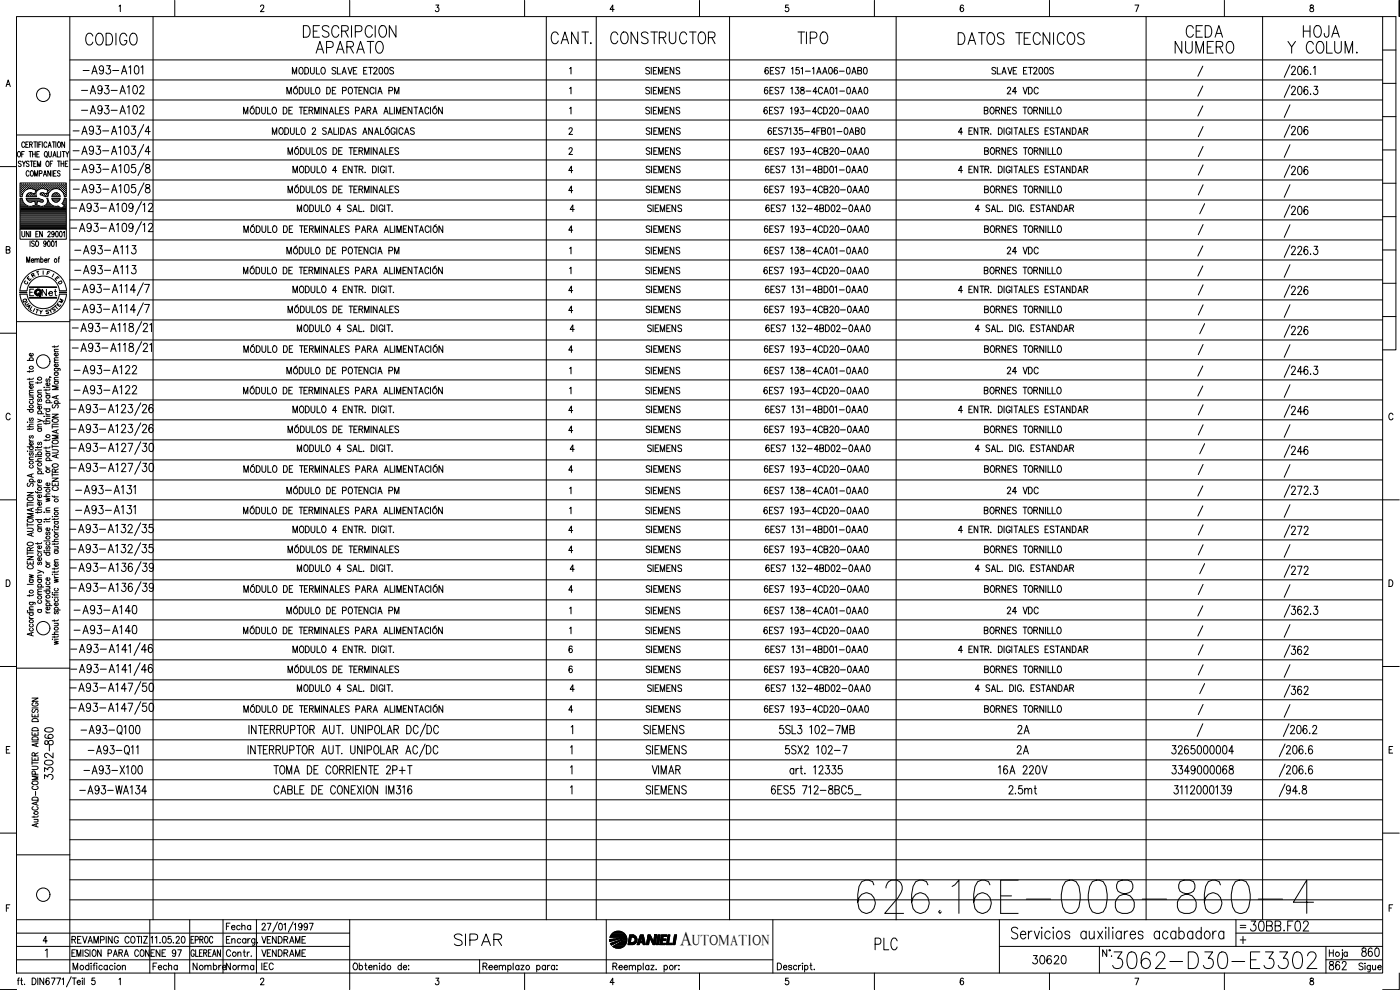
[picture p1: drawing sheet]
<svg xmlns="http://www.w3.org/2000/svg" width="420mm" height="297mm" viewBox="0 0 420 297" stroke-linecap="round" stroke-linejoin="round" font-family="sans-serif">
<defs><g id="words">
<text font-size="15" x="256.1" y="275.2">626.16E-008-860-4</text>
<text font-size="8.8" x="332.7" y="291.7">3062-D30-E3302</text>
<g font-size="7.1">
<text x="24.3" y="14.8">CODIGO</text>
<text x="90" y="12.3">DESCRIPCION</text>
<text x="93.5" y="17.3">APARATO</text>
<text x="164" y="14.5">CANT.</text>
<text x="182" y="14.5">CONSTRUCTOR</text>
<text x="238.1" y="14.5">TIPO</text>
<text x="286.5" y="14.5">DATOS TECNICOS</text>
<text x="351.4" y="17.3">NUMERO</text>
<text x="354.9" y="12.3">CEDA</text>
<text x="385.2" y="17.3">Y COLUM.</text>
<text x="389.8" y="12.3">HOJA</text>
<text x="135.1" y="285">SIPAR</text>
<text x="261.4" y="286.1">PLC</text>
</g>
<g font-size="6.2">
<text x="21.2" y="185.6">-A93-A140</text>
<text x="22.9" y="221.5">-A93-Q100</text>
<text x="304.1" y="221.5">2A</text>
<text x="16.9" y="234.9" transform="rotate(-90 16.9 234.9)">3302-</text>
<text x="373.9" y="280.5">30BB.F02</text>
</g>
<text font-size="5.9" x="204.1" y="283.4">A</text>
<g font-size="5.7">
<text x="23.6" y="23.3">-A93-A101</text>
<text x="23.3" y="29.3">-A93-A102</text>
<text x="23.3" y="35.3">-A93-A102</text>
<text x="21.2" y="77.3">-A93-A113</text>
<text x="21.2" y="83.3">-A93-A113</text>
<text x="21.2" y="113.2">-A93-A122</text>
<text x="21.2" y="119.2">-A93-A122</text>
<text x="21.5" y="149.2">-A93-A131</text>
<text x="21.5" y="155.2">-A93-A131</text>
<text x="21.2" y="191.2">-A93-A140</text>
<text x="16.9" y="224.7" transform="rotate(-90 16.9 224.7)">860</text>
<text x="25.4" y="227.5">-A93-Q11</text>
<text x="304.1" y="227.5">2A</text>
<text x="350.3" y="227.5">3265000004</text>
<text x="24" y="233.5">-A93-X100</text>
<text x="194.4" y="233.5">VIMAR</text>
<text x="298.4" y="233.5">16A 220V</text>
<text x="350.3" y="233.5">3349000068</text>
<text x="22.6" y="239.5">-A93-WA134</text>
<text x="230.4" y="239.5">6ES5 712-8BC5_</text>
<text x="301.6" y="239.5">2.5mt</text>
<text x="308.7" y="290.3">30620</text>
<text x="397.6" y="292.1">862</text>
<text x="407.5" y="288.2">860</text>
</g>
<text font-size="5.3" x="300.9" y="185.6">24 VDC</text>
<g font-size="4.9">
<text x="192.6" y="23.3">SIEMENS</text>
<text x="192.6" y="29.3">SIEMENS</text>
<text x="300.9" y="29.3">24 VDC</text>
<text x="192.6" y="35.3">SIEMENS</text>
<text x="227.9" y="35.3">6ES7 193-4CD20-0AA0</text>
<text x="192.6" y="52.9">SIEMENS</text>
<text x="192.6" y="58.9">SIEMENS</text>
<text x="193" y="64.6">SIEMENS</text>
<text x="228.6" y="64.6">6ES7 132-4BD02-0AA0</text>
<text x="192.6" y="70.9">SIEMENS</text>
<text x="192.6" y="77.3">SIEMENS</text>
<text x="300.9" y="77.3">24 VDC</text>
<text x="192.6" y="83.3">SIEMENS</text>
<text x="227.9" y="83.3">6ES7 193-4CD20-0AA0</text>
<text x="11.3" y="90">Net</text>
<text x="192.6" y="88.9">SIEMENS</text>
<text x="192.6" y="94.9">SIEMENS</text>
<text x="192.6" y="106.9">SIEMENS</text>
<text x="192.6" y="113.2">SIEMENS</text>
<text x="300.9" y="113.2">24 VDC</text>
<text x="192.6" y="119.2">SIEMENS</text>
<text x="227.9" y="119.2">6ES7 193-4CD20-0AA0</text>
<text x="192.6" y="130.9">SIEMENS</text>
<text x="192.6" y="142.9">SIEMENS</text>
<text x="192.6" y="149.2">SIEMENS</text>
<text x="300.9" y="149.2">24 VDC</text>
<text x="192.6" y="155.2">SIEMENS</text>
<text x="227.9" y="155.2">6ES7 193-4CD20-0AA0</text>
<text x="192.6" y="178.9">SIEMENS</text>
<text x="192.6" y="191.2">SIEMENS</text>
<text x="227.9" y="191.2">6ES7 193-4CD20-0AA0</text>
<text x="192.6" y="214.8">SIEMENS</text>
<text x="66.7" y="280.1">Fecha</text>
<text x="44.8" y="292.1">Fecha</text>
<text x="56.8" y="292.1">Nombre</text>
<text x="66.7" y="292.1">Norma</text>
<text x="77.3" y="292.1">IEC</text>
</g>
<text font-size="4.4" x="207.7" y="283.4">UTOMATION</text>
<g font-size="4">
<text x="12.7" y="83.6">F</text>
<text x="6" y="86.4">C</text>
<text x="7.1" y="85.4">E</text>
<text x="8.1" y="84.3">R</text>
<text x="16.2" y="86.4">D</text>
<text x="5.6" y="92.1">Q</text>
<text x="6.3" y="92.8">U</text>
<text x="6.7" y="93.8">A</text>
<text x="14.5" y="94.5">S</text>
<text x="16.6" y="92.1">M</text>
</g>
<text font-size="3.1" x="371.1" y="279.4">=</text>
</g></defs>
<!-- layer: DCA_A3E2|CART -->
<g fill="none" stroke="#000" stroke-width=".3">
<path d="M5 5h410v287h-410zM21 5v287M35.7 1.9l.4-.4v2M52.5 .1v4.9M78.2 2l.3-.5 .6 .2v.6l-1 1.2h1.1M104.9 .1v4.9M130.8 1.5h.9l-.5 .8a.6 .6 0 0 1 .5 .9 .6 .6 0 0 1-1.1-.1M157.4 .1v4.9M184.3 2.8h-1.2l.8-1.3v2M209.9 .1v4.9M236.6 1.5h-.8l-.1 .9a.63 .63 0 0 1 .9 0 .63 .63 0 0 1-.1 .9 .63 .63 0 0 1-.9-.2M262.4 .1v4.9"/>
<path d="M289.1 1.8l-.3-.3a1.12 1.12 0 0 0-.1 2 .56 .56 0 0 0 .6-.5 .56 .56 0 0 0-.5-.6 .56 .56 0 0 0-.6 .4M315 .1v4.9M340.6 1.5h1.2l-.8 2M367.5 .1v4.9M393.3 1.6v.6a.73 .73 0 0 1 .8 .4 .73 .73 0 0 1-.2 .9 .64 .64 0 0 1-.8-.6 .64 .64 0 0 1 .8-.6l.3-.3-.1-.4zM415 5h3.9v100h-3.9M415 15h3.9M419.9 .1v4.9M1.8 26l.7-2 .6 2M2 25.3h.8M415 35h3.9M415 25h3.9"/>
<path d="M0 50h5M5 40.5h16M5.5 45.5h.1a.86 .86 0 0 1 .6 .8 .86 .86 0 0 1-.6 .8 1.09 1.09 0 0 1-.1-1.6zM6.1 56.8h.1M6.1 56.2h.1M6.1 55.6h.1M6.1 57.5h.1M6.1 58.1h.1M6.1 58.7h.1M6.1 59.7h.4M6.3 57.1h.1M6.3 56.5h.1"/>
<path d="M6.3 55.9h.1M6.3 55.2h.1M6.3 57.8h.1M6.3 58.4h.1M6.3 48.6l-.2-.3-.6 .3 .1 .4 .7 .5-.2 .5-.6-.3M6.4 55.1v.2M6.4 55.8v.2M6.4 56.4v.2M6.4 57.1v.1M6.4 57.7v.2M6.4 58.3v.2M6.5 46.3h.5"/>
<path d="M6.6 59.5h-.6v9.3h13.9v-9.3h-.6l-.7 1.6 .8 .7M6.6 56.8h.2M6.6 56.2h.2M6.6 55.6h.2M6.6 57.5h.2M6.6 58.1h.1M6.7 59.5l.1 .7M6.7 48.3l.5 .8 .5-.8M6.7 55.5v.1M6.7 56.1v.1M6.7 56.8v.1M6.7 57.4v.1"/>
<path d="M6.7 58v.2M6.8 58.2l-.1 .8M6.9 57.1h.2M6.9 56.5h.2M6.9 55.9h.2M6.9 55.2h.2M7 55.1v.2M7 55.8v.2M7 56.4v.2M7 57.1v.1M7.2 49.1v.9M7.2 56.8h.2"/>
<path d="M7.2 56.2h.2M7.2 55.6h.2M7.3 45.5h-.8v1.6M7.3 55.5v.1M7.3 56.1v.1M7.3 56.8v.1M7.4 43a.47 .47 0 0 0-.6-.4 .47 .47 0 0 0-.3 .6v.4a.47 .47 0 0 0 .3 .6 .47 .47 0 0 0 .6-.4M7.6 56.5h.1M7.6 55.9h.1M7.6 55.2h.1M7.7 55.1v.2M7.7 55.8v.2"/>
<path d="M7.7 56.4v.2M7.7 43.3h.5M7.8 59.5l4 .1M7.8 59h3.2M7.9 56.8h.1M7.9 56.2h.1M7.9 55.6h.1M7.9 59.5l.2 .6 .5 .4M8 55.5v.1M8 56.1v.1M8 56.8h.1M8 59.7h3.6"/>
<path d="M8 58.7h.1M8.2 56.5h.1M8.2 55.9h.1M8.2 55.2h.1M8.2 58.4h.1M8.3 55.1v.2M8.3 55.8v.2M8.3 56.4v.2M8.3 58.3v.2M8.5 42.6h-.8v1.6h.8M8.5 56.2h.2M8.5 55.6h.2"/>
<path d="M8.5 58.7h.2M8.6 58.1h.1M8.6 55.5v.1M8.6 56.1v.1M8.6 58.1v.1M8.6 58.7v.1M8.7 48.6l-.3-.3-.5 .3 .1 .4 .7 .5-.3 .5-.5-.3M8.7 51.6l-.3-.4a.86 .86 0 0 0-.6 .8 .86 .86 0 0 0 .6 .9l.3-.4M8.7 45.5h.8M8.8 56.5h.2M8.8 55.9h.2M8.8 55.2h.2"/>
<path d="M8.8 58.4h.2M8.9 43.3h.7l.1-.6-.8-.1v1.6M8.9 55.1v.2M8.9 55.8v.2M8.9 56.4v.1M8.9 58.3v.2M9.1 48.3h.8M9.1 45.5v1.6M9.1 56.2h.2M9.1 55.6h.2M9.1 58.1h.2M9.1 58.7h.2"/>
<path d="M9.2 55.5v.1M9.2 56.1v.1M9.2 58v.2M9.2 58.7v.1M9.3 51.3l.1-.1a.86 .86 0 0 1 .7 .8 .86 .86 0 0 1-.7 .9 1.2 1.2 0 0 1-.1-1.6zM9.3 43.3l.4 .9M9.4 57.9l1 .3 .4-1.1-1-.4a2.48 2.48 0 0 0-3 1.5M9.5 57.9l-1 .1-.6 1M9.5 48.3v1.7M9.5 56.5h.1M9.5 55.9h.1M9.5 55.2h.1"/>
<path d="M9.5 58.4h.1M9.6 55.1v.2M9.6 55.8v.2M9.6 56.4v.1M9.6 58.3v.2M9.8 46.3h.8M9.8 45.5v1.6M9.8 56.2h.1M9.8 55.6h.1M9.8 58.7h.1M9.9 58.2h.1M9.9 55.5v.1"/>
<path d="M9.9 56.1v.1M9.9 58.7v.1M10.1 42.6h.9M10.1 49.1h.5M10.1 56.5h.1M10.1 55.9h.1M10.1 55.2h.1M10.1 58.4h.1M10.2 55.1v.2M10.2 55.8v.2M10.2 56.4v.2M10.2 58.3v.2"/>
<path d="M10.4 52.9v-1.7l.4 1.7 .5-1.7v1.7M10.4 56.8h.2M10.4 56.2h.2M10.4 55.6h.2M10.4 58.7h.2M10.5 55.5v.1M10.5 56.1v.1M10.5 56.8h.1M10.5 58.7v.1M10.5 42.6v1.6M10.5 58.1h.1M10.6 45.5v1.6"/>
<path d="M10.8 56.5h.1M10.8 55.9h.1M10.8 55.2h.1M10.8 55.1v.2M10.8 55.8v.2M10.8 56.4v.2M10.9 48.3h-.8v1.7h.8M10.9 57.1h.1M11 46.3h.5M11 56.8h.2M11 56.2h.2M11 55.6h.2"/>
<path d="M11.1 55.5v.1M11.1 56.1v.1M11.1 56.8v.1M11.2 42.6v1.6M11.2 50v-1.7l.5 1.7 .5-1.7v1.7M11.4 56.5h.1M11.4 55.9h.1M11.4 55.2h.1M11.5 55.1v.2M11.5 55.8v.2M11.5 56.4v.2M11.6 43.3h.5"/>
<path d="M11.7 56.2h.2M11.7 55.6h.2M11.8 59.6l1.1 .4 .1 .5-.3 .1M11.8 55.5v.1M11.8 56.1v.1M11.8 45.5h-.8v1.6h.8M11.8 52.1l.8-.2-.1-.6-.7-.1v1.7M12 56.5h.1M12 55.9h.1M12 55.2h.1M12.1 55.1v.2M12.1 55.8v.2"/>
<path d="M12.1 56.4v.2M12.3 57.9l-.2 .5 1.1 .4M12.3 56.2h.2M12.3 55.6h.2M12.3 58.1h.2M12.4 42.6h-.8v1.6M12.4 55.5v.1M12.4 56.1v.1M12.4 58v.2M12.7 55.9h.1M12.7 55.2h.1M12.7 58.4h.1"/>
<path d="M12.7 42.6v1.6M12.7 56.4v.1M12.7 55.1v.2M12.7 55.8v.2M12.7 58.3v.2M13 56.2h.1M13 55.6h.1M13 58.1h.1M13 52.9l.5-1.7 .5 1.7M13 55.5v.1M13 56.1v.1M13 58v.2"/>
<path d="M13.1 57.9h-.8M13.1 57.9l.9 .3 .4-1.1-.9-.4a1.78 1.78 0 0 0-2 .3 1.78 1.78 0 0 0-.5 2M13.2 52.3h.6M13.3 56.5h.1M13.3 55.9h.1M13.3 55.2h.1M13.3 58.4h.1M13.4 55.1v.2M13.4 55.8v.2M13.4 56.4v.2M13.4 58.3v.2M13.5 45.5h.2a.88 .88 0 0 1 .5 .8 .88 .88 0 0 1-.5 .8 1.09 1.09 0 0 1-.2-1.6z"/>
<path d="M13.6 56.2h.2M13.6 55.6h.2M13.6 58.7h.2M13.7 55.5v.1M13.7 56.1v.1M13.7 58.7v.1M13.8 46.8l.4 .5M13.9 56.5h.2M13.9 55.9h.2M13.9 55.2h.2M13.9 58.4h.2M14 48.4l.1-.1a.86 .86 0 0 1 .7 .9 .86 .86 0 0 1-.7 .8 1.09 1.09 0 0 1-.1-1.6z"/>
<path d="M14 55.1v.2M14 55.8v.2M14 56.4v.2M14 58.3v.2M14.1 59.5h.3l.1 .7M14.1 43l-.3-.4a.86 .86 0 0 0-.7 .8 .86 .86 0 0 0 .7 .8l.3-.4M14.1 59.5a1.69 1.69 0 0 1-.4 1.9 1.69 1.69 0 0 1-1.9 .4M14.2 58.7h.1M14.2 56.8h.2M14.2 56.2h.2M14.2 55.6h.2M14.2 58.1h.2"/>
<path d="M14.3 55.5v.1M14.3 56.1v.1M14.3 56.8v.1M14.3 58v.2M14.4 57.5h.1M14.4 44.2l.5-1.6 .5 1.6M14.5 58.2a2.48 2.48 0 0 1 2.7-1.6 2.48 2.48 0 0 1 2.1 2.4h.6v-4.1h-13.9v4.1h.6M14.5 58.2l-.1 .8h-.8l-.4-.2M14.6 57.1h.1M14.6 56.5h.1M14.6 55.9h.1M14.6 55.2h.1"/>
<path d="M14.6 57.8h.1M14.6 45.5v1.3l.3 .3 .5-.3v-1.3M14.6 43.7h.6M14.6 55.1v.2M14.6 55.8v.2M14.6 56.4v.2M14.6 57.1v.1M14.6 57.7h.1M14.9 56.8h.1M14.9 56.2h.1M14.9 55.6h.1M14.9 55.5v.1"/>
<path d="M14.9 56.1v.1M14.9 56.8v.1M15.1 49.1h.4M15.2 51.2v1.7l-.8-1.7v1.7M15.2 56.5h.1M15.2 55.9h.1M15.2 55.2h.1M15.3 55.1v.2M15.3 55.8v.2M15.3 56.4v.2M15.5 56.2h.2M15.5 55.6h.2"/>
<path d="M15.5 59h2.5M15.5 59.5h2.5M15.6 55.5v.1M15.6 56.1v.1M15.6 56.8h-.1M15.6 59.5l.1 .3M15.6 51.2v1.7M15.6 59.8l.8 .7M15.7 59.7h2.2M15.7 58.7l-.1 .3M15.7 42.6h.9M15.8 48.3h-.7v1.7"/>
<path d="M15.8 56.5h.2M15.8 55.9h.2M15.8 55.2h.2M15.9 47.1l.5-1.6 .4 1.6M15.9 55.1v.2M15.9 55.8v.2M15.9 56.4v.2M16 58.4l-.1 .1M16.1 46.6h.6M16.1 52h.5M16.1 42.6v1.6M16.1 56.2h.2"/>
<path d="M16.1 55.6h.2M16.1 58.7h.2M16.2 55.5v.1M16.2 56.1v.1M16.2 58.1v.1M16.2 58.7v.1M16.3 58.1h.1M16.5 56.5h.1M16.5 55.9h.1M16.5 55.2h.1M16.5 58.4h.1M16.6 55.1v.2"/>
<path d="M16.6 55.8v.2M16.6 56.4v.1M16.6 58.3v.2M16.8 42.6v1.6M16.8 56.2h.1M16.8 55.6h.1M16.8 58.1h.1M16.8 58.7h.1M16.8 51.2h-.7v1.7h.7M16.8 55.5v.1M16.8 56.1v.1M16.8 58v.2"/>
<path d="M16.8 58.7v.1M17.1 56.5h.1M17.1 55.9h.1M17.1 55.2h.1M17.1 58.4h.1M17.2 45.5v1.6h.7M17.2 55.1v.2M17.2 55.8v.2M17.2 56.4v.1M17.2 58.3v.2M17.2 48.3h.9M17.3 57.9l.5 .5 .3 .6"/>
<path d="M17.3 57.9h-.9l-.8 .8M17.4 56.2h.2M17.4 55.6h.2M17.4 58.7h.2M17.5 42.7l.1-.1a.86 .86 0 0 1 .6 .8 .86 .86 0 0 1-.6 .8 1.09 1.09 0 0 1-.1-1.5zM17.5 55.5v.1M17.5 56.1v.1M17.5 58.7v.1M17.7 48.3v1.7M17.7 56.5h.2M17.7 55.9h.2M17.7 55.2h.2"/>
<path d="M17.8 55.1v.2M17.8 55.8v.2M17.8 56.4v.2M18 51.5a.41 .41 0 0 0-.6-.2 .41 .41 0 0 0 0 .6l.4 .2a.43 .43 0 0 1 .1 .7 .43 .43 0 0 1-.7-.2M18 56.8h.2M18 56.2h.2M18 55.6h.2M18.1 59.5l-.3 .6-.5 .4M18.1 55.5v.1M18.1 56.1v.1M18.1 56.8v.1M18.2 45.5v1.6"/>
<path d="M18.3 49.1h.8M18.3 48.3v1.7M18.4 56.5h.1M18.4 55.9h.1M18.4 55.2h.1M18.5 57.1h.1M18.5 55.1v.2M18.5 55.8v.2M18.5 56.4v.2M18.7 45.5h.8M18.7 56.8h.1M18.7 56.2h.1"/>
<path d="M18.7 55.6h.1M18.8 57.4v.1M18.8 55.5v.1M18.8 56.1v.1M18.8 56.8v.1M19 57.1h.1M19 56.5h.1M19 55.9h.1M19 55.2h.1M19 57.8h.1M19.1 45.5v1.6M19.1 55.1v.2"/>
<path d="M19.1 55.8v.2M19.1 56.4v.2M19.1 57.1v.1M19.1 57.7v.2M19.1 48.3v1.7M19.3 56.8h.2M19.3 56.2h.2M19.3 55.6h.2M19.3 57.5h.2M19.3 58.1h.2M19.3 58.7h.2M19.4 42.6v1.6l-.9-1.6v1.6"/>
<path d="M19.4 55.5v.1M19.4 56.1v.1M19.4 56.8v.1M19.4 57.4v.1M19.4 58v.2M19.4 58.7v.1M19.4 59.7h.4M19.6 49.1h.5M19.6 57.1h.2M19.6 56.5h.2M19.6 55.9h.2M19.6 55.2h.2"/>
<path d="M19.6 57.8h.2M19.6 58.4h.2M19.7 45.5l.5 .8 .5-.8M19.7 55.1v.2M19.7 55.8v.2M19.7 56.4v.2M19.7 57.1v.1M19.7 57.7v.2M19.7 58.3v.2M20.2 46.3v.8M20.4 48.3h-.8v1.7h.8M415 55h3.9"/>
<path d="M415 45h3.9M1.9 75l.9-.2 .2-.2-.2-.5-.9-.1v2l1-.2 .1-.5-.4-.3M6 68.8v3h13.9v-3M6.1 64.5h13.7M6.1 64.1h13.7M6.1 63.8h13.7M6.1 63.5h13.7M6.1 63.2h13.7M6.1 62.9h13.7M6.1 62.6h12.1M6.1 62.2h11.7M6.1 61.9h2.3"/>
<path d="M6.1 61.6h1.6M6.1 61.3h1.2M6.1 60.9h.9M6.1 60.6h.8M6.1 60.3h.6M6.1 60h.5M6.1 64.8h13.7M6.1 65.1h13.7M6.1 65.4h13.7M6.1 65.7h13.7M6.1 66h13.7M6.1 66.4h13.7"/>
<path d="M6.1 66.7h13.7M6.1 67h13.7M6.1 67.3h13.7M6.1 67.6h13.7M6.1 67.9h13.7M6.1 68.3h13.7M6.1 68.6h13.7M6.6 69.4v1.2l.3 .5 .5-.2v-1.5M6.8 60.2l.5 .9 .9 .6M8 78.7v-1.6l.5 1.6 .4-1.6v1.6M8.1 60h4.5M8.4 60.3h1.7"/>
<path d="M8.7 60.6l.6 .1 1.1-.4 .3 1.2-1.3 .4-1.2-.2M8.7 69.4v1.7l-.8-1.7v1.7M9 72.3v1.6M9.2 69.4v1.7M9.4 78.1h.7l-.1-.4a.5 .5 0 0 0-.6 .5 .5 .5 0 0 0 .6 .5l.1-.2M9.8 61.9h2.1M10.3 72.5a.41 .41 0 0 0-.7-.2 .41 .41 0 0 0 .1 .7l.5 .2a.43 .43 0 0 1-.1 .7 .43 .43 0 0 1-.6-.2M10.5 78l.3-.4 .2 .1 .1 1M10.5 77.6v1.1M10.5 60.3h.7M10.6 60.6h.5M10.7 60.9h.3"/>
<path d="M10.7 61.6h.3M10.8 61.3h.2M10.8 70.2h.4M10.9 72.4l.1-.1a.86 .86 0 0 1 .6 .8 .86 .86 0 0 1-.6 .8 1.2 1.2 0 0 1-.1-1.5zM11.1 78l.3-.4 .3 .1 .1 1M11.5 69.4h-.7v1.7h.7M11.6 60.3h1.3M12.2 60.6l-.9-.3-.3 1.2 .8 .3M12.2 77.9l.2-.2a.5 .5 0 0 1 .6 .5 .5 .5 0 0 1-.6 .5l-.2-.2M12.2 77.1v1.6M12.3 60.6l.4 .1M12.7 69.4v1.7l-.8-1.7v1.7"/>
<path d="M13.3 61.9h2.8M13.4 78.1h.7l-.2-.4a.49 .49 0 0 0-.5 .5 .49 .49 0 0 0 .5 .5l.2-.2M13.8 61.6h1.6M13.8 72.8l-.1 .4a.45 .45 0 0 1-.6-.4 .45 .45 0 0 1 .6-.4l.1 .4-.1 1.1-.6-.2M14.1 61.3h.9M14.2 60.9h.5M14.3 60.6h.2M14.4 69.8a.39 .39 0 0 1 .5-.4 .39 .39 0 0 1 .1 .6l-.7 1.1h.8M14.4 60.3h.1M14.4 72.4l.2-.1a.96 .96 0 0 1 0 1.6l-.4-.7zM14.4 77.6v1.1M14.5 60.2l.5 .9 .9 .6"/>
<path d="M14.9 77.6l-.3 .1-.2 .4M15.6 72.4l.2-.1a.96 .96 0 0 1 0 1.6l-.4-.7zM15.8 60h2M15.9 61.7l.6 .2a1.45 1.45 0 0 1 1.8 .6l1-.6M16.1 60.3h1.4M16.3 70l-.2 .3a.45 .45 0 0 1-.6-.4 .45 .45 0 0 1 .6-.4l.2 .5-.2 1-.6-.1M16.4 60.6h.9M16.6 72.6l.3-.3v1.6M16.8 69.5l.2-.1a.96 .96 0 0 1 0 1.7l-.3-.3zM17.4 77.6h.4M17.9 77.1l-.2 .1-.1 1.5M18 69.5l.2-.1a.96 .96 0 0 1 0 1.7l-.4-.8z"/>
<path d="M18.3 62.6h1.5M18.8 60.9h1M18.9 62.2h.9M18.9 61.3h.9M19 69.8l.3-.4v1.7M19 60.6h.8M19.2 61.6h.6M19.2 60.3h.6M19.3 60h.5M19.5 61.9h.3M415 75h3.9M415 65h3.9"/>
<path d="M0 100h5M5 96.5h16M6 87.2a7 7 0 0 1 7-6.5 7 7 0 0 1 7 6.5M6 88.2a7 7 0 0 0 7 6.5 7 7 0 0 0 7-6.5M8.1 87.2a4.9 4.9 0 0 1 4.9-4.4 4.9 4.9 0 0 1 4.8 4.4M8.1 88.2a4.9 4.9 0 0 0 4.9 4.4 4.9 4.9 0 0 0 4.8-4.4M8.9 86.1h8.1v.2h-8.1M8.9 89.2h8.1v.2h-8.1zM9 86.2h7.9M9 89.4h7.9M10.1 86.8h-1.2v1.9M10.9 92.8l.7 .2"/>
<path d="M11.9 93.1l.4 .5 .4-.4M12.3 93.6l-.1 .6M415 95h3.9M415 85h3.9M8.2 108.1h1.8M8.8 111.2v.5M8.8 113.5v.5M8.8 119.1h1.2M8.8 118.6h1.2M8.8 115.3h1.2M9.1 108.1a.55 .55 0 0 1 .2-.9 .55 .55 0 0 1 .7 .7l-.3 .2M9.7 119.1l.3 .4-.1 .3-1.1 .1"/>
<path d="M9.7 115.7l.2 .2a.52 .52 0 0 1-.5 .6 .52 .52 0 0 1-.4-.7l.3-.1v.8M9.7 106a.48 .48 0 0 1 .1 .7 .48 .48 0 0 1-.7 .1 .48 .48 0 0 1-.1-.7l.3-.1v.8M10 117.8l-1.1 .1-.1 .3 .3 .4M10 117.1h-1.1l-.1 .4 .3 .3M10 114.5l-1.1 .1-.1 .3 .3 .4M10 113.4l-.3 .4h-1.5M10 111.2l-.1 .2-1.7 .1M11.3 114.6v.5M11.3 117.9h1.2M11.6 119.7l-.3 .3 .3 .5 .4-.8h.4l.1 .5-.3 .3M12.5 117.1h-1.1l-.1 .4 .3 .4M12.5 114.5l-.4 .4h-1.4"/>
<path d="M13.2 116.2h.1zM13.8 117.6l.1 .4 .4 .2M13.8 116.8v.4M13.8 118.7h1.2M13.8 118.2h1.2M13.8 116.2h1.2M14.1 118.7a.55 .55 0 0 0 .2 .9 .55 .55 0 0 0 .7-.7l-.3-.2M14.1 113.7l-.3 .2 .3 .6 .4-.8h.4l.1 .5-.3 .3M14.7 114.9l.2 .1a.52 .52 0 0 1-.5 .7 .52 .52 0 0 1-.4-.7l.3-.1v.8M14.9 113.1v.2v-.2l.4 .2M15 116.7l-.1 .3h-1.7M16.3 110.6h1.6l.1 .6"/>
<path d="M16.3 103.7v.6M16.3 114.5h1.2M16.3 114h1.2M16.3 111.8h1.2M16.3 108.8h1.2M16.3 105.5h1.2M16.6 114.5l-.2 .1a.53 .53 0 0 0 .5 .7 .53 .53 0 0 0 .5-.7l-.2-.1M16.6 111.8l-.2 .2a.51 .51 0 0 0 .6 .7 .51 .51 0 0 0 .2-.9M16.6 110.6l-.2 .1a.53 .53 0 0 0 .5 .7 .53 .53 0 0 0 .5-.7l-.2-.1M16.9 118.9v.6M17.2 109.2a.48 .48 0 0 1 0 .7 .48 .48 0 0 1-.6 .1 .48 .48 0 0 1-.1-.7l.3-.1v.9M17.2 105.9l.2 .2a.52 .52 0 0 1-.5 .7 .52 .52 0 0 1-.4-.8l.3-.1v.9"/>
<path d="M17.5 118.6l-1.8 .6 1.8 .5M17.5 115.8h-1.8l1.8 .6-1.8 .5h1.8M17.5 113.2l-1.1 .1-.1 .4 .3 .3M17.5 108.1h-1.1l-.1 .4 .3 .3M17.5 107.3l-1.1 .1-.1 .3 .3 .4M17.5 104.8h-1.1l-.1 .4 .3 .3M17.5 103.7l-.4 .3h-1.4M3 124.4a.63 .63 0 0 0-.7-.4 .63 .63 0 0 0-.5 .7v.5a.63 .63 0 0 0 .5 .8 .63 .63 0 0 0 .7-.5M8.2 135.4h.1zM8.2 126.6h.1zM8.2 128h1.8M8.2 134.1h1.8"/>
<path d="M8.2 122.9h1.8M8.8 131.8l.1 .4 .4 .2M8.8 128.5v.5M8.8 137.9h1.2M8.8 135.4h1.2M8.8 132.4h1.2M8.8 126.6h1.2M9.1 139.6l-.2 .2a.53 .53 0 0 0 .5 .7 .53 .53 0 0 0 .5-.7l-.2-.2M9.1 135.8l-.3 .3 .1 .5h.3l.3-.7 .2-.1 .3 .3-.3 .5M9.1 134.1l-.2 .1a.51 .51 0 0 0 .6 .7 .51 .51 0 0 0 .2-.8M9.1 130.7l-.3 .3 .1 .4h.3l.3-.6 .2-.1 .3 .3-.3 .5M9.1 125.4l-.3 .3 .1 .4h.3l.3-.6 .2-.1 .3 .3-.3 .5"/>
<path d="M9.1 122.9l-.2 .1a.51 .51 0 0 0 .6 .7 .51 .51 0 0 0 .2-.8M9.1 120.3a.55 .55 0 0 0 .2 .9 .55 .55 0 0 0 .7-.6l-.3-.3M9.7 132.8l.2 .1a.52 .52 0 0 1-.5 .7 .52 .52 0 0 1-.4-.8h.3v.8M10 137.1l-1.1 .1-.1 .4 .3 .3M10 128.5l-.3 .3h-1.5M10 127.3l-1.1 .1-.1 .3 .3 .3M10.7 137h.1zM10.7 135h.1zM10.7 138.4h1.8M10.7 136.5h1.8M11.3 125.8l1.2 .4-1.2 .4M11.3 120.8l.1 .4 .4 .2"/>
<path d="M11.3 134v.5M11.3 137h1.2M11.3 135h1.2M11.3 128.6h1.2M11.3 128.1h1.2M11.3 124.1h1.8M11.3 121.4h1.2M11.6 136.5a.51 .51 0 0 1-.1-.8 .51 .51 0 0 1 .8 0 .51 .51 0 0 1-.1 .8M11.6 132.7l-.3 .3 .3 .5 .4-.8h.4l.1 .5-.3 .3M11.6 128.6a.49 .49 0 0 0-.1 .7 .49 .49 0 0 0 .7 0 .49 .49 0 0 0 0-.7M11.6 124.1a.51 .51 0 0 1-.1-.7 .51 .51 0 0 1 .8 0 .51 .51 0 0 1-.1 .7M12.2 121.9a.5 .5 0 0 1 .1 .7 .5 .5 0 0 1-.7 0 .5 .5 0 0 1 0-.7h.2v.9"/>
<path d="M12.5 137.6l-1.1 .1-.1 .3 .3 .4M12.5 133.9l-.4 .4h-1.4M12.5 127.3h-1.1l-.1 .4 .3 .4M12.5 126.2l.5 .2 .1 .3M13.2 124.9h.1zM13.2 126.4h1.8M13.2 122.7h1.8M13.8 139.9l.1 .3 .4 .2M13.8 135l.1 .3 .4 .2M13.8 123.9l.1 .3 .4 .2M13.8 126.8v.5M13.8 131.8v.5"/>
<path d="M13.8 134.1v.5M13.8 138.2h1.8M13.8 136h1.2M13.8 135.5h1.2M13.8 124.9h1.2M13.8 124.4h1.2M13.8 120.8h1.8M14.1 138.2l-.2-.1a.52 .52 0 0 1 .5-.8 .52 .52 0 0 1 .3 .9M14.1 136l-.2 .2a.52 .52 0 0 0 .5 .7 .52 .52 0 0 0 .3-.9M14.1 122.7l-.2 .1a.51 .51 0 0 0 .6 .7 .51 .51 0 0 0 .2-.8M14.1 120.8l-.2-.1a.52 .52 0 0 1 .5-.7 .52 .52 0 0 1 .3 .8M15 134.1l-.1 .3h-1.7"/>
<path d="M15 131.7l-.4 .4h-1.4M15 126.7l-.4 .4h-1.4M15 125.5l-1.1 .1-.1 .4 .3 .4M15.7 134.9h1.3l.5 .5-.1 .3-.4 .2h-1.3M15.7 124.3h1.8l-1.8 .9h1.8M15.7 128h1.8M15.7 127.5v1M15.7 133.5v.9M15.7 133.9h1.8M15.7 127.3h1.8M15.7 139.4a.9 .9 0 0 1 1.1-.3 .9 .9 0 0 1 .6 .8 1.03 1.03 0 0 1-1.7-.3zM15.7 132.4a.9 .9 0 0 1 1.1-.4 .9 .9 0 0 1 .6 .9 .91 .91 0 0 1-1 .3 .91 .91 0 0 1-.7-.8z"/>
<path d="M15.7 125.9a1.05 1.05 0 0 1 1.8 .4 1.02 1.02 0 0 1-1 .5 1.02 1.02 0 0 1-.8-.7zM15.9 121.4l-.2 .4 .2 .6 .5-.1 .3-.7 .5-.2 .3 .4-.3 .6M16.3 121h1.8M16.6 121l-.2-.1a.53 .53 0 0 1 .5-.7 .53 .53 0 0 1 .5 .7l-.2 .1M16.9 129.1v.7M16.9 136.5v.7M17.5 136.3l-1.8 .6 1.8 .5M17.5 130.6h-1.8l1.8 .5-1.8 .5h1.8M17.5 128.9l-1.8 .6 1.8 .5M418 124.4a.63 .63 0 0 0-.7-.4 .63 .63 0 0 0-.5 .7v.5a.63 .63 0 0 0 .5 .8 .63 .63 0 0 0 .7-.5M0 150h5M8.2 158.5h1.3l.5 .4-.1 .3-.4 .3h-1.3"/>
<path d="M8.2 147.8h1.8l-1.8 .9h1.8M8.2 151.1v.9M8.2 157v.9M8.2 157.5h1.8M8.2 151.5h1.8M8.2 150.8h1.8M8.3 155.9a1.05 1.05 0 0 1 1.7 .4 1.02 1.02 0 0 1-1 .4 1.02 1.02 0 0 1-.8-.7zM8.3 149.4a.9 .9 0 0 1 1-.3 .9 .9 0 0 1 .6 .9 .9 .9 0 0 1-1 .3 .9 .9 0 0 1-.6-.9zM8.4 145l-.2 .3 .2 .7 .4-.1 .3-.7a.48 .48 0 0 1 .8-.2 .48 .48 0 0 1 0 .8l-.2 .2M8.8 144.6h1.8M9.1 144.6a.55 .55 0 0 1 .2-1 .55 .55 0 0 1 .7 .7l-.3 .3M9.4 142.4v.6"/>
<path d="M9.4 152.6v.7M10 159.8l-1.8 .6 1.8 .5M10 154.1h-1.8l1.8 .5-1.8 .6h1.8M10 152.4l-1.8 .6 1.8 .5M10 142.1l-1.8 .6 1.8 .5M10.7 147.4l.3 .4h1.5M10.7 155.9h1.8M10.7 153h1.8M11.3 149.7l.1 .4 .4 .2M11.3 145.2l.1 .4 .4 .2M11.3 140.2l.1 .3 .4 .2M11.3 147.5v.5"/>
<path d="M11.3 153.5v.5M11.3 158.7h1.2M11.3 158.1h1.2M11.3 150.3h1.2M11.3 145.8h1.2M11.3 142.1h1.8M11.3 140.7h1.2M11.6 158.7a.51 .51 0 0 0-.1 .7 .51 .51 0 0 0 .8 0 .51 .51 0 0 0-.1-.7M11.6 155.9a.51 .51 0 0 0-.1 .7 .51 .51 0 0 0 .8 0 .51 .51 0 0 0-.1-.7M11.6 142.1a.51 .51 0 0 1-.1-.7 .51 .51 0 0 1 .8 0 .51 .51 0 0 1-.1 .7M12.2 150.7a.5 .5 0 0 1 .1 .7 .5 .5 0 0 1-.7 .1 .5 .5 0 0 1-.1-.7l.3-.1v.9M12.2 148.4a.51 .51 0 0 1 .1 .8 .51 .51 0 0 1-.7 0 .51 .51 0 0 1-.1-.7l.3-.1v.9"/>
<path d="M12.2 144a.51 .51 0 0 1 0 .7 .51 .51 0 0 1-.7 0 .51 .51 0 0 1 0-.7h.3v.8M12.5 157.3l-1.1 .1-.1 .4 .3 .3M12.5 153.4l-.4 .4h-1.4M12.5 152.2l-1.1 .1-.1 .3 .3 .4M13.2 156.5h.1zM13.2 153.7h.1zM13.2 149h1.8M13.2 146.3h1.8M13.8 149.4l1.2 .3-1.2 .2 1.2 .3-1.2 .3M13.8 156.5h1.2M13.8 155.6v.5M13.8 153.7h1.2"/>
<path d="M13.8 153.2h1.2M13.8 140.4h1.2M14.1 159.6l-.3 .3 .3 .5 .4-.7h.4l.1 .4-.3 .3M14.7 158.4a.49 .49 0 0 1 0 .7 .49 .49 0 0 1-.6 0 .49 .49 0 0 1-.1-.7h.3v.8M14.7 144.9l.2 .1a.53 .53 0 0 1-.5 .7 .53 .53 0 0 1-.4-.8h.3v.8M15 155.5l-.4 .4h-1.4M15 152.4l-1.1 .1-.1 .3 .3 .4M15 148.2h-1.1l-.1 .4 .3 .4M15.7 158.9h.1zM15.7 155h.1zM15.7 148.7l.3 .4h1.5M15.7 144.8v.9h1.8v-.9"/>
<path d="M15.7 143.5h1.8l-1.8 .9h1.8M15.7 142.4h1.8M15.7 141.9v1M16.1 146.1a.55 .55 0 0 0-.4 .7 .55 .55 0 0 0 .7 .4h.4a.54 .54 0 0 0 .7-.4 .54 .54 0 0 0-.4-.7M16.3 159.4l.1 .3 .4 .2M16.3 156.5h1.2M16.3 153.2h1.2M16.3 148.8v.5M16.3 155.5v.5M16.3 159.9h1.2M16.3 158.9h1.2M16.3 155h1.2"/>
<path d="M16.6 156.5a.55 .55 0 0 0 .2 .9 .55 .55 0 0 0 .7-.7l-.3-.2M16.6 141.7l-.1-.8-.7-.1-.1 .9h1.8M16.6 145.2v.5M17.5 157.7v.8l-1.2-.8v.8M17.5 155.5l-.4 .3h-1.4M17.5 152.4l-1.1 .1-.1 .4 .3 .3M17.5 140.7l-.9 .5M415 150h4.9M1.9 174a1.01 1.01 0 0 1 1.1 1 1.01 1.01 0 0 1-1.1 1zM8.2 168.3v.9h1.8v-.9M8.2 167h1.8l-1.8 .9h1.8M8.2 175.3h1.8"/>
<path d="M8.2 165.9h1.8M8.2 165.5v.9M8.3 162.9a.9 .9 0 0 1 1-.3 .9 .9 0 0 1 .6 .9 .9 .9 0 0 1-1 .3 .9 .9 0 0 1-.6-.9zM8.6 169.7a.53 .53 0 0 0-.4 .6 .53 .53 0 0 0 .7 .4h.4a.52 .52 0 0 0 .7-.4 .52 .52 0 0 0-.4-.6M8.8 172.4l1.2 .3-1.2 .3 1.2 .2-1.2 .3M8.8 178.4v.5M8.8 174h1.2M9.1 174l-.2 .1a.53 .53 0 0 0 .5 .7 .53 .53 0 0 0 .5-.7l-.2-.1M9.1 165.2l-.1-.8h-.7l-.1 .8h1.8M9.1 168.7v.5M9.4 160v.7M10 178.4l-.3 .3h-1.5"/>
<path d="M10 164.2l-.9 .5M11.3 171.1l1.2 .4-1.2 .4M11.3 165l.1 .4 .4 .2M11.3 178.3h1.2M11.3 176.1h1.8M11.3 173.9h1.2M11.3 173.4h1.2M11.3 165.6h1.2M11.3 162.8v.6M11.6 176.1a.49 .49 0 0 1-.1-.7 .49 .49 0 0 1 .7 0 .49 .49 0 0 1 0 .7M11.6 173.9a.51 .51 0 0 0-.1 .7 .51 .51 0 0 0 .8 0 .51 .51 0 0 0-.1-.7M11.6 168.6l-.3 .3 .1 .5h.3l.3-.7 .2-.1 .3 .3-.3 .5"/>
<path d="M11.6 166a.51 .51 0 0 0-.1 .8 .51 .51 0 0 0 .8 0 .51 .51 0 0 0-.1-.8M12.2 167.3a.5 .5 0 0 1 .1 .8 .5 .5 0 0 1-.7 0 .5 .5 0 0 1 0-.8h.2v.9M12.2 163.8a.5 .5 0 0 1 .1 .7 .5 .5 0 0 1-.7 0 .5 .5 0 0 1-.1-.6l.3-.1v.8M12.5 177.5l-1.1 .1-.1 .4 .3 .3M12.5 176.7l-1.1 .1-.1 .4 .3 .3M12.5 172.6l-1.1 .1-.1 .3 .3 .4M12.5 171.5l.5 .2 .1 .3M12.5 162.8l-.1 .3h-1.7M13.2 165.3h.1zM13.2 177.3h1.8M13.2 165.8h1.8M13.2 162.3h1.8"/>
<path d="M13.8 179.8l.1 .4 .4 .2M13.8 168.3l.1 .4 .4 .2M13.8 176h1.2M13.8 168.9h1.2M13.8 165.3h1.2M14.1 177.3l-.2 .1a.52 .52 0 0 0 .5 .7 .52 .52 0 0 0 .3-.8M14.1 174.6l-.2 .1a.52 .52 0 0 0 .5 .8 .52 .52 0 0 0 .3-.9M14.1 165.8a.49 .49 0 0 0-.1 .7 .49 .49 0 0 0 .7 0 .49 .49 0 0 0 0-.7M14.1 164l-.3 .3 .1 .4h.3l.3-.6 .2-.1 .3 .3-.3 .5M14.1 162.7a.49 .49 0 0 0-.1 .7 .49 .49 0 0 0 .7 0 .49 .49 0 0 0 0-.7M14.6 176l.4 .4-.1 .3-1.1 .1M14.7 173.3l.2 .2a.52 .52 0 0 1-.5 .7 .52 .52 0 0 1-.4-.8l.3-.1v.9"/>
<path d="M15.7 178.2l.3 .3h1.5M15.7 172.3h.1zM15.7 162.5h1.8M15.7 179.1v.2zM15.7 177.9h.1M16.3 173.7l1.2 .3-1.2 .2 1.2 .3-1.2 .3M16.3 172.7l.1 .4 .4 .2M16.3 165.3h1.2M16.3 163v.5M16.3 170.4v.5M16.3 171.4v.5M16.3 178.2v.5"/>
<path d="M16.3 179.2h1.2M16.3 177.8h1.2M16.3 173.3h1.2M16.3 172.3h1.2M16.3 168.7h1.2M16.3 164h1.2M16.6 179.6l-.2 .2a.52 .52 0 0 0 .5 .7 .52 .52 0 0 0 .3-.9M16.6 176.5a.55 .55 0 0 0 .2 .9 .55 .55 0 0 0 .7-.6l-.3-.3M16.6 165.3l-.2 .1a.52 .52 0 0 0 .5 .7 .52 .52 0 0 0 .3-.8M17.1 164l.4 .4-.1 .3-1.1 .1M17.2 169.1a.49 .49 0 0 1 0 .7 .49 .49 0 0 1-.6 0 .49 .49 0 0 1-.1-.7h.3v.8M17.5 171.3l-.4 .3h-1.4"/>
<path d="M17.5 170.3l-.4 .4h-1.4M17.5 167.9l-1.1 .1-.1 .3 .3 .4M17.5 162.9l-.1 .3-1.7 .1M17.5 161.8h-1.1l-.1 .4 .3 .3M416.9 174a1.01 1.01 0 0 1 1.1 1 1.01 1.01 0 0 1-1.1 1zM0 200h5M8.2 183.3h.1zM8.2 183.8h1.8M8.8 185l.1 .4 .4 .2M8.8 180.7h1.6l.1 .6M8.8 185.6h1.2M8.8 183.3h1.2"/>
<path d="M8.8 182.8h1.2M9.1 188.5l-.2 .2a.51 .51 0 0 0 .6 .6 .51 .51 0 0 0 .2-.8M9.1 187.3l-.2 .1a.52 .52 0 0 0 .5 .7 .52 .52 0 0 0 .3-.8M9.1 183.8l-.2 .2a.52 .52 0 0 0 .5 .7 .52 .52 0 0 0 .3-.9M9.1 180.7l-.2 .1a.53 .53 0 0 0 .5 .7 .53 .53 0 0 0 .5-.7l-.2-.1M9.4 189.9v.8M10 189.7l-1.8 .6 1.8 .5M10 182.1h-1.1l-.1 .4 .3 .3M11.3 182.9h1.2M11.6 182.9a.51 .51 0 0 0-.1 .7 .51 .51 0 0 0 .8 0 .51 .51 0 0 0-.1-.7M11.6 180.2a.51 .51 0 0 0-.1 .7 .51 .51 0 0 0 .8 0 .51 .51 0 0 0-.1-.7M13.8 183.3l.1 .4 .4 .2"/>
<path d="M13.8 183.9h1.2M13.8 181.7h1.8M13.8 180.4h1.2M14.1 181.7a.49 .49 0 0 1-.1-.7 .49 .49 0 0 1 .7 0 .49 .49 0 0 1 0 .7M14.7 182.1l.2 .2a.53 .53 0 0 1-.5 .7 .53 .53 0 0 1-.4-.8l.3-.1v.9M15.7 190.4h1.8M15.7 191.7v.2zM16.3 192.3l1.2 .3-1.2 .2 1.2 .3-1.2 .3M16.3 191.8h1.2M16.3 186v.5M16.3 190.8v.5M16.3 187h1.2"/>
<path d="M16.3 183h1.8M16.6 183.4l-.3 .3 .1 .4h.3l.3-.6 .2-.1 .3 .3-.3 .5M16.6 183l-.2-.1a.51 .51 0 0 1 .6-.7 .51 .51 0 0 1 .2 .8M17.1 187l.4 .4-.1 .3h-1.1M17.2 180.9l.2 .1a.52 .52 0 0 1-.5 .7 .52 .52 0 0 1-.4-.7l.3-.1v.8M17.5 190.8l-.4 .3h-1.4M17.5 189.6l-1.1 .1-.1 .3 .3 .4M17.5 185.9l-.4 .4h-1.4M415 200h4.9M5 200.5h16M1.9 224.9h.7M3 224h-1.1v2h1.1"/>
<path d="M416.9 224.9h.7M418 224h-1.1v2h1.1M0 250h5M5 256.5h16M415 250h4.9M1.9 272.4h.7M3 271.5h-1.1v2M5 276h410M5 280h99.9M45 276v16M56.9 276v16M66.9 276v16"/>
<path d="M77 276v16M104.9 276v21M181.9 276v16M183.9 280h3.3M184 279.9h3M184.2 279.7h2.6M184.5 279.6h2.1M184.9 279.5h1.3M231.9 276v16M299.9 276v16M370.9 280h44.1M370.9 276v8"/>
<path d="M416.9 272.4h.7M418 271.5h-1.1v2M0 297h5M5 284h99.9M5 288h226.9M5.2 294.1h.6M5.8 293.4l-.3 .1v1.9M6.2 294.1h.5M6.4 293.4l.1 1.9 .3 .1M7.4 295.3h.1M9.7 293.4a1.01 1.01 0 0 1 1.1 1 1.01 1.01 0 0 1-1.1 1zM11.3 293.4v2"/>
<path d="M13.1 293.4v2l-1.1-2v2M14.7 293.7v-.2l-.4-.1a1.17 1.17 0 0 0 .1 2 .55 .55 0 0 0 .5-.5 .55 .55 0 0 0-.5-.6 .55 .55 0 0 0-.6 .5M15.4 293.4h1.2l-.9 2M17 293.4h1.2l-.8 2M18.6 293.8l.4-.4v2M21.4 293.1l-1.5 3M21.7 293.4h1.2M22.3 293.4v2M23.2 294.7h.9l-.1-.4a.57 .57 0 0 0-.7 .1 .57 .57 0 0 0 0 .8 .57 .57 0 0 0 .8-.1M24.7 293.4v.2zM24.7 294.1v1.3M25.3 293.4v2"/>
<path d="M28.4 293.4h-.8v.9a.61 .61 0 0 1 .8 0 .61 .61 0 0 1 0 .9 .61 .61 0 0 1-.9-.2M35.7 293.9l.4-.4v2M52.5 292v5M78.2 293.9l.3-.4 .6 .2v.5l-1 1.3h1.1M130.8 293.5h.9l-.5 .7a.6 .6 0 0 1 .5 1 .6 .6 0 0 1-1.1-.1M143.9 288v4M157.4 292v5M182.9 282h1.9M183 282.4h.3M183 282.3h.8M183 282.1h1.3M183 281.9v.6l3.1-.8-.1-.2-3.1 .4"/>
<path d="M183 281.2h4.7M183 281.9h2.3M183.1 281.1h4.9M183.2 281h4.7M183.2 283.1l.3 .4M183.2 280.8h4.7M183.3 283.2h.9M183.3 280.7h4.5M183.3 283.4h.6M183.4 280.5h4.3M183.4 283.5h.2M183.5 280.4h4.1"/>
<path d="M183.5 283h1.3M183.6 280.3h3.9M183.6 280.2a2.56 2.56 0 0 1 4.4 1l-2 .2-.2-.2h-2.8zM183.7 280.1h3.7M183.9 282.8h1.1M184 284h3.1M184.1 281.8h1.7M184.1 283.9h3.2M184.1 284.2h2.8M184.2 282.7h1.1M184.3 283.8h3.1M184.3 294.8h-1.2l.8-1.3v2"/>
<path d="M184.4 284.3h2.3M184.5 283.1h-1.3l3.2-1.2 .2 .2-3.1 1.5M184.5 283.6h3M184.6 282.6h1M184.7 283.5h3M184.7 284.5h1.7M185 282.4h.9M185 283.4h2.7M185 281.6h1.1M185.3 283.2h2.5M185.4 282.3h.8M185.5 283.1h2.4"/>
<path d="M185.7 283h2.3M185.8 282.1h.6M185.9 281.3h.7M185.9 282.8h2.1M186.1 282h.4M186.2 282.7h1.8M186.2 281.7l1.2-.2-1 .3zM186.3 281.8h.4M186.4 282.6h1.7M186.5 281.6h.6M186.6 282.4h1.5M186.7 282.1h1.4"/>
<path d="M186.9 282.3h1.2M186.9 282h1.2M186.9 281.3h.3M186.9 281.5h.3M187.1 281.9h1M187.4 281.8h.7M187.6 281.5h.5M187.7 281.6h.4M188 281.3l-1.4 .8M188.1 281.3a2.64 2.64 0 0 1-1.1 2.8 2.64 2.64 0 0 1-3.1-.1l3-1.7-.3-.2M188.5 283.2h2M188.5 283.4h1.7"/>
<path d="M188.6 283h2.2M188.6 283.1h2.1M188.6 282.7h.6M188.6 282.8h2.3M188.6 282.6h.6M188.6 282.4h.6M188.7 282.3h.6M188.7 282.1h.6M188.7 282h.6M188.7 281.9h.6M188.8 281.8h.6M188.8 281.6h.6"/>
<path d="M188.8 281.5h.6M188.8 281.2h1.2a.78 .78 0 0 1 .6 .7 .78 .78 0 0 1-.6 .8M188.8 281.3h.6M188.9 281.1h2M188.9 281h1.9M188.9 280.8h1.7M188.9 280.7h1.6M189 280.5a1.67 1.67 0 0 1 2.1 1v.9l-.4 .6-.8 .4h-1.4zM189 280.5h1.2M189.4 281.2l-.2 1.6h.7M190 281.2h1M190.2 282.7h.8"/>
<path d="M190.3 281.3h.8M190.3 282.6h.8M190.4 281.5h.7M190.5 282.4h.6M190.5 281.6h.6M190.5 282.3h.6M190.6 282.1h.6M190.6 282h.6M190.6 281.9h.6M190.6 281.8h.6M191.2 283.4h.7M191.3 283.2h.6"/>
<path d="M191.3 283.1h.6M191.3 283h.7M191.4 282.8h2.1M191.5 282.7h2M191.5 282.6h2M191.6 282.4h1.9M191.6 282.3h.6M191.6 282.1h.6M191.7 282h.6M191.7 281.9h.7M191.8 281.8h.6M191.8 281.6h.6"/>
<path d="M191.9 281.5h.6M191.9 281.3h.6M191.9 281.2h1.3M192 281.1h1.2M192 281h1.2M192.1 280.8h1M192.1 280.7h1M192.2 280.5h.8l.7 2.9h-.7l-.1-.5h-.9l-.2 .5h-.6zM192.2 280.5h.9M192.6 281.2l.2 1.1h-.6zM192.6 281.3h.7M192.7 281.6h.6"/>
<path d="M192.7 281.5h.6M192.7 281.8h.6M192.7 282h.7M192.7 281.9h.6M192.8 282.1h.6M192.8 282.3h.6M193 283h.6M193 283.1h.6M193 283.2h.6M193 283.4h.7M194 283.4h.6M194.1 283.2h.6"/>
<path d="M194.1 283h.6M194.1 283.1h.6M194.1 282.7h.7M194.1 282.8h.6M194.2 282.6h.6M194.2 282.4h.6M194.2 282.3h.6M194.2 282.1h.7M194.3 282h.6M194.3 281.9h.6M194.3 281.8h.6M194.3 281.6h.6"/>
<path d="M194.4 281.5h.6M194.4 281.3h1.1M194.4 281.2h1.1M194.4 281.1h1M194.4 281h1M194.5 280.8h.8M194.5 280.7h.7M194.5 280.5l-.5 2.9M194.5 280.5h.7M195.1 281.5h.5M195.1 281.6h.6M195.2 281.8h.5"/>
<path d="M195.2 281.9h.6M195.3 282h.6M195.4 282.1h.5M195.5 282.3h.5M195.5 282.4h.5M195.6 282.6h1.2M195.7 282.7h1.1M195.7 282.8h1M195.8 283h.9M195.8 283.1h.9M195.9 283.2h.7M196 283.4h.6"/>
<path d="M196.2 282.4h.6M196.2 282.3h.6M196.2 282.1h.6M196.3 282h.5M196.3 281.9h.6M196.3 281.8h.6M196.3 281.6h.6M196.3 281.5h.6M196.3 281.3h.7M196.4 281.2h.6M196.4 281.1h.6M196.4 281h.7"/>
<path d="M196.4 280.8h.7M196.5 280.7h.6M196.5 280.5h.6M196.5 280.5l-.4 2.1-1-2.1h-.6l-.5 2.9h.6l.4-2.1 1 2.1h.6l.5-2.9h-.6h.6M197 283.4h.7M197.1 283.1h.6M197.1 283.2h.6M197.1 282.8h.6M197.1 283h.6M197.1 282.7h.6M197.1 282.6h.7M197.2 282.4h.6"/>
<path d="M197.2 282.3h.6M197.2 282.1h.7M197.2 282h.7M197.3 281.9h.6M197.3 281.8h.6M197.3 281.6h.7M197.4 281.5h.6M197.4 281.3h.6M197.4 281.2h.6M197.4 281.1h.6M197.4 281h.6M197.4 280.8h.7"/>
<path d="M197.5 280.5h.6l-.5 2.9h-.6zM197.5 280.7h.6M197.5 280.5h.6M198 283.2h1.7M198 283.4h1.6M198.1 283.1h1.6M198.1 282.8h.6M198.1 283h.6M198.2 282.7h.5M198.2 282.6h.5M198.2 282.4h.6M198.2 282.3h.6"/>
<path d="M198.2 282.1h1.7M198.2 282h1.7M198.3 281.9h1.6M198.3 281.8h1.6M198.3 281.6h.6M198.3 281.5h.6M198.4 281.2h.6M198.4 281.3h.5M198.4 281.1h.6M198.5 281h1.6M198.5 280.8h1.6M198.5 280.5h1.6l-.1 .5h-1l-.1 .7h1v.5h-1.1l-.1 .8h1l-.1 .4h-1.6z"/>
<path d="M198.5 280.7h1.6M198.5 280.5h1.6M200 283.2h1.6M200 283.4h1.6M200.1 283h.6M200.1 283.1h1.6M200.1 282.8h.6M200.2 282.7h.5M200.2 282.6h.5M200.2 282.4h.5M200.2 282.3h.5M200.2 282.1h.6"/>
<path d="M200.2 282h.6M200.3 281.9h.5M200.3 281.8h.5M200.3 281.6h.6M200.3 281.5h.6M200.4 281.2h.6M200.4 281.3h.5M200.4 281.1h.6M200.4 281h.6M200.4 280.8h.6M200.4 280.7h.6M200.5 280.5h.5l-.3 2.5h1l-.1 .4h-1.6z"/>
<path d="M200.5 280.5h.5M202 283.2h.6M202 283.4h.6M202 283h.6M202 283.1h.6M202.1 282.7h.6M202.1 282.8h.5M202.1 282.6h.6M202.1 282.4h.6M202.1 282.3h.7M202.1 282.1h.7M202.2 282h.6"/>
<path d="M202.2 281.9h.6M202.2 281.8h.7M202.3 281.6h.6M202.3 281.5h.6M202.3 281.2h.6M202.3 281.3h.6M202.4 281.1h.5M202.4 281h.6M202.4 280.8h.6M202.4 280.7h.6M202.4 280.5h.7l-.5 2.9h-.7zM202.4 280.5h.6"/>
<path d="M209.9 292v5M236.6 293.5h-.8l-.1 .8a.62 .62 0 0 1 .9 .1 .62 .62 0 0 1-.1 .9 .62 .62 0 0 1-.9-.2M262.4 292v5M289.1 293.7l-.3-.2a1.12 1.12 0 0 0-.1 2 .59 .59 0 0 0 .5-.9 .59 .59 0 0 0-1-.1v.3M299.9 284h115.1M315 292v5M340.6 293.5h1.2l-.8 2M367.5 292v5M393.3 293.6v.5a.75 .75 0 0 1 .8 .4 .75 .75 0 0 1-.2 1 .64 .64 0 0 1-.8-.7 .64 .64 0 0 1 .8-.6l.3-.3-.1-.3zM397.9 288h17.1M419.9 292v5h-4.9"/>
<circle cx="13" cy="28.5" r="2.01"/>
<circle cx="16.7" cy="78.1" r=".51"/>
<circle cx="9.3" cy="110.3" r=".55"/>
<circle cx="11.8" cy="113.6" r=".55"/>
<circle cx="11.8" cy="118.8" r=".56"/>
<circle cx="13" cy="108.5" r="2.01"/>
<circle cx="9.3" cy="122" r=".54"/>
<circle cx="9.3" cy="138.8" r=".55"/>
<circle cx="11.8" cy="139.3" r=".56"/>
<circle cx="14.3" cy="130.9" r=".56"/>
<circle cx="11.8" cy="146.7" r=".56"/>
<circle cx="14.3" cy="141.3" r=".55"/>
<circle cx="14.3" cy="147.2" r=".55"/>
<circle cx="16.8" cy="154" r=".55"/>
<circle cx="16.8" cy="150.1" r=".55"/>
<circle cx="9.3" cy="177.5" r=".55"/>
<circle cx="11.8" cy="179.2" r=".56"/>
<circle cx="14.3" cy="169.8" r=".55"/>
<circle cx="14.3" cy="179" r=".55"/>
<circle cx="14.3" cy="161.3" r=".56"/>
<circle cx="16.8" cy="160.8" r=".55"/>
<circle cx="9.3" cy="186.4" r=".55"/>
<circle cx="13" cy="188.5" r="2.01"/>
<circle cx="16.8" cy="188.6" r=".55"/>
<circle cx="13" cy="268.4" r="2.01"/>
</g>
<!-- layer: DCA_A3E2|CART-ES -->
<g fill="none" stroke="#000" stroke-width=".3">
<path d="M21.9 291v-2l.7 2 .7-2v2M26.7 289.9a.6 .6 0 0 0-.9 0 .6 .6 0 0 0 0 .8 .6 .6 0 0 0 .9 0M26.7 289v2M27.3 289v.2zM27.3 289.6v1.4M27.9 289.6h.6M28.6 289l-.4 .3v1.7M29 289v.2zM29 289.6v1.4M30.7 289.9a.58 .58 0 0 0-.9 0 .58 .58 0 0 0 0 .8 .58 .58 0 0 0 .9 0M32.2 289.9a.58 .58 0 0 0-.8 0 .58 .58 0 0 0 0 .8 .58 .58 0 0 0 .8 0M32.2 289.6v1.4"/>
<path d="M33.9 289.9a.58 .58 0 0 0-.9 0 .58 .58 0 0 0 0 .8 .58 .58 0 0 0 .9 0M34.5 289v.2zM34.5 289.6v1.4M36.7 290l.4-.4 .4 .1 .1 1.3M36.7 289.6v1.4M67.9 281.9h.7M69 281h-1.1v2h1.1M69.2 285.4a.65 .65 0 0 0-.8-.4 .65 .65 0 0 0-.5 .7v.5a.65 .65 0 0 0 .5 .8 .65 .65 0 0 0 .8-.5M69.6 282l.4-.4 .4 .1 .1 1.3M69.6 281.6v1.4M71.4 286l.4-.3h.4l.1 1.3M71.4 285.7v1.3"/>
<path d="M72.2 281.9a.58 .58 0 0 0-.8 0 .58 .58 0 0 0 0 .8 .58 .58 0 0 0 .8 0M73 285.7h.6M73.3 285v1.6l.1 .3 .3 .1M73.8 281.9a.6 .6 0 0 0-.9 0 .6 .6 0 0 0 0 .8 .6 .6 0 0 0 .9 0M73.8 281.6v1.4M74.2 285.7v1.3M74.4 281.6v1.4M74.9 285.7h-.4l-.3 .5M75.1 281.6l-.5 .1-.2 .5M76.5 281.6l-.1 1.8-.7 .1M76.5 281.9a.58 .58 0 0 0-.8 0 .58 .58 0 0 0 0 .8 .58 .58 0 0 0 .8 0M77.2 282.8v.2l.1-.1"/>
<path d="M106.1 289.2l.4-.2a1.03 1.03 0 0 1 .8 1 1.03 1.03 0 0 1-.8 1l-.5-.8zM107.8 289.9a.58 .58 0 0 1 .9 0 .58 .58 0 0 1 0 .8 .58 .58 0 0 1-.9 0M107.8 289v2M109.5 289.6h.6M109.7 289v1.6l.5 .4M110.7 290.2h1l-.2-.5a.6 .6 0 0 0-.8 .7 .6 .6 0 0 0 1 .3M112.2 290l.4-.4 .5 .1 .1 1.3M112.2 289.6v1.4M113.9 289v.2zM113.9 289.6v1.4M115.5 289.9a.58 .58 0 0 0-.8 0 .58 .58 0 0 0 0 .8 .58 .58 0 0 0 .8 0M115.5 289v2"/>
<path d="M120.4 289.9a.58 .58 0 0 0-.8 0 .58 .58 0 0 0 0 .8 .58 .58 0 0 0 .8 0M120.4 289v2M121 290.2h1l-.1-.5a.6 .6 0 0 0-.9 .7 .6 .6 0 0 0 1 .3M122.6 289.7h.1zM122.6 290.8v.2zM144.9 289.9l1.1-.1v-.6l-1.1-.2v2M145.5 289.9l.6 1.1M146.7 290.2h1.1l-.1-.4a.6 .6 0 0 0-.8 .1 .6 .6 0 0 0 0 .9 .6 .6 0 0 0 .9-.1M148.3 290.2h1l-.2-.5a.6 .6 0 0 0-.8 .7 .6 .6 0 0 0 1 .3M149.8 290l.4-.4 .5 .1 .1 1.3M149.8 289.6v1.4M150.8 290l.4-.4 .4 .1 .1 1.3"/>
<path d="M152.4 289.9a.58 .58 0 0 1 .8 0 .58 .58 0 0 1 0 .8 .58 .58 0 0 1-.8 0M152.4 289.6v2M154 289v2M155.7 289.9a.58 .58 0 0 0-.8 0 .58 .58 0 0 0 0 .8 .58 .58 0 0 0 .8 0M155.7 289.6v1.4M156.3 289.6h1l-1 1.4h1M161.1 289.9a.58 .58 0 0 1 .8 0 .58 .58 0 0 1 0 .8 .58 .58 0 0 1-.8 0M161.1 289.6v2M163.7 289.9a.58 .58 0 0 0-.8 0 .58 .58 0 0 0 0 .8 .58 .58 0 0 0 .8 0M163.7 289.6v1.4M164.3 289.6v1.4M165 289.6l-.4 .1-.3 .5"/>
<path d="M166.5 289.9a.58 .58 0 0 0-.9 0 .58 .58 0 0 0 0 .8 .58 .58 0 0 0 .9 0M166.5 289.6v1.4M167 289.7h.2zM167 290.9h.2zM183.9 289.9l1.1-.1v-.6l-1.1-.2v2M184.5 289.9l.6 1.1M185.8 290.2h1l-.2-.5a.6 .6 0 0 0-.8 .7 .6 .6 0 0 0 1 .3M187.3 290.2h1l-.2-.5a.6 .6 0 0 0-.8 .7 .6 .6 0 0 0 1 .3M188.8 290l.5-.4 .4 .1 .1 1.3M188.8 289.6v1.4M189.8 290l.4-.4 .4 .1 .1 1.3M191.4 289.9a.6 .6 0 0 1 .9 0 .6 .6 0 0 1 0 .8 .6 .6 0 0 1-.9 0"/>
<path d="M191.4 289.6v2M193 289v2M194.7 289.9a.58 .58 0 0 0-.8 0 .58 .58 0 0 0 0 .8 .58 .58 0 0 0 .8 0M194.7 289.6v1.4M195.3 289.6h1l-1 1.4h1M196.9 290.8v.2l.1-.1M199.3 289.9a.58 .58 0 0 1 .8 0 .58 .58 0 0 1 0 .8 .58 .58 0 0 1-.8 0M199.3 289.6v2M202.5 289.6v1.4M203.2 289.6l-.4 .1-.3 .5M203.7 289.7h.1zM203.8 290.8v.2z"/>
<path d="M400.1 285v2M402.9 285v.1zM409.1 289.2a.66 .66 0 0 0-.7-.3 .66 .66 0 0 0-.6 .6l.4 .3 .7 .3 .2 .6a.75 .75 0 0 1-1.3 0M409.7 289.6v1.4M411.3 289.6l-.1 1.9h-.7M411.3 289.9a.58 .58 0 0 0-.9 0 .58 .58 0 0 0 0 .8 .58 .58 0 0 0 .9 0M411.9 289.6l.1 1.3 .4 .1 .4-.4M412.8 289.6v1.4M413.5 290.2h1l-.1-.5a.6 .6 0 0 0-.9 .7 .6 .6 0 0 0 1 .3"/>
<circle cx="24.6" cy="290.3" r=".64"/>
<circle cx="35.6" cy="290.3" r=".64"/>
<circle cx="70.3" cy="286.3" r=".62"/>
<circle cx="116.7" cy="290.3" r=".64"/>
<circle cx="158.4" cy="290.3" r=".64"/>
<circle cx="201.5" cy="290.3" r=".64"/>
</g>
<!-- layer: CART -->
<g fill="none" stroke="#000" stroke-width=".3">
<path d="M419.9 .1v4.9M9.6 219.7v.9h1.8M9.6 214.2v.9h1.8v-.9M9.6 209.5h1.8l-1.8 .9h1.8M9.6 212.4h1.8M9.7 218.6a.99 .99 0 0 1 1.1-.3 .99 .99 0 0 1 .6 1h-1.8zM9.7 215.8a.99 .99 0 0 1 1.1-.2 .99 .99 0 0 1 .6 .9h-1.8zM9.9 212.8l-.3 .4 .3 .6 .3-.1 .4-.6a.48 .48 0 0 1 .7-.2 .48 .48 0 0 1 0 .7l-.1 .2M10 210.8a.52 .52 0 0 0-.4 .7 .52 .52 0 0 0 .7 .4h.5a.53 .53 0 0 0 .6-.5 .53 .53 0 0 0-.6-.6v.4M10.5 214.5v.6M9.6 229.9h1.3l.5 .4-.1 .4-.4 .2h-1.3M9.6 227.2v.9h1.8"/>
<path d="M9.6 228.9h1.8M9.6 228.4v.9M9.6 222.6h1.8M9.7 239.4a1.01 1.01 0 0 1 1.1-.2 1.01 1.01 0 0 1 .6 .9h-1.8zM9.7 234.6a.9 .9 0 0 1 1-.3 .9 .9 0 0 1 .6 .9 .9 .9 0 0 1-1 .4 .9 .9 0 0 1-.6-1zM9.7 221.3a1.01 1.01 0 0 1 1.1-.2 1.01 1.01 0 0 1 .6 .9h-1.8zM10 235.9a.52 .52 0 0 0-.4 .6 .52 .52 0 0 0 .7 .4h.5a.52 .52 0 0 0 .6-.4 .52 .52 0 0 0-.4-.6M10.5 226.8l-.1-.8-.6-.1-.2 .9h1.8M10.6 232.3l-.1-.8h-.8l-.1 .8h1.8M10.7 237.4v1.3M11.4 232.9h-1.8l1.8 .5-1.8 .6h1.8M11.4 223l-1.8 .5 1.8 .6"/>
<path d="M10 242a.52 .52 0 0 0-.4 .7 .52 .52 0 0 0 .7 .4h.5a.52 .52 0 0 0 .6-.4 .52 .52 0 0 0-.4-.7M10.2 245.9h1.2M10.2 244.8v.5M10.8 240.7v.7M10.8 247.3v.6M11.1 245.9l.3 .3-.1 .4h-1.1M11.4 247l-1.8 .6 1.8 .5M11.4 244.8l-.3 .3h-1.5M11.4 240.5l-1.8 .6 1.8 .5M78.7 277.5l.3-.5h.3l.3 .4-.2 .7-.8 .9h1.1M80.2 277h1.1l-.8 2M83.3 276.6l-1.5 3.1"/>
<path d="M83.9 277.1l.2-.1a1.1 1.1 0 0 1 .7 1 1.1 1.1 0 0 1-.7 1l-.4-.3-.1-.5zM85.2 277.4l.4-.4v2M88 276.6l-1.5 3.1M88.3 277.4l.4-.4v2M90.6 277.7v.3a.55 .55 0 0 1-.8 .1 .55 .55 0 0 1 0-.9 .55 .55 0 0 1 .8 .1v.4a.97 .97 0 0 1-.6 1.3l-.3-.2M92.3 277.7l-.3 .5a.55 .55 0 0 1-.7-.2 .55 .55 0 0 1 .2-.8 .55 .55 0 0 1 .7 .1l.1 .4a.96 .96 0 0 1-.7 1.3l-.3-.2M92.8 277h1.2l-.8 2M305.4 278.7a.93 .93 0 0 0-1.2-.5 .93 .93 0 0 0-.5 1.2l1.5 .8a.96 .96 0 0 1-.2 1.5 .96 .96 0 0 1-1.4-.5M308.7 279.4v2.3M310.4 279.4l.8 2.3 .8-2.3M312.6 279.4v2.3M315.2 279.9a.78 .78 0 0 0-.8-.5 .78 .78 0 0 0-.7 .5 1.07 1.07 0 0 0 0 1.3 1.07 1.07 0 0 0 1.2 .3l.3-.3"/>
<path d="M316.1 279.4v2.3M317.5 279.6a.73 .73 0 0 1 1.1 .3 1.06 1.06 0 0 1 .1 1.3 1.06 1.06 0 0 1-1.2 .3 1.35 1.35 0 0 1 0-1.9zM321.1 279.9a.78 .78 0 0 0-.8-.5 .78 .78 0 0 0-.7 .5 1.43 1.43 0 0 0 1.3 .8l.2 .5a.78 .78 0 0 1-.8 .5 .78 .78 0 0 1-.7-.5M326 279.9l-.3-.3a1.13 1.13 0 0 0-1.4 .7 1.13 1.13 0 0 0 .7 1.4h.5l.5-.5M326 279.4v2.3M326.9 279.4l.1 2.1 .7 .2 .7-.7M328.4 279.4v2.3M329.4 279.4l1.5 2.3M330.9 279.4l-1.5 2.3M331.9 279.4v2.3M332.8 278.2v3.5M334 279.4v2.3"/>
<path d="M336.5 279.9a.78 .78 0 0 0-.7-.5 .78 .78 0 0 0-.8 .5 1.07 1.07 0 0 0 0 1.3 1.07 1.07 0 0 0 1.3 .3l.2-.3M336.5 279.4v2.3M337.4 279.4v2.3M343 279.9a.75 .75 0 0 0-.7-.5 .75 .75 0 0 0-.7 .5 1.43 1.43 0 0 0 1.3 .8l.1 .5a.75 .75 0 0 1-.7 .5 .75 .75 0 0 1-.7-.5M348 279.9l-.3-.3a.73 .73 0 0 0-1.2 .3 1.06 1.06 0 0 0 0 1.3 1.06 1.06 0 0 0 1.2 .3l.3-.3M348 279.4v2.3M350.5 279.9l-.3-.3a.73 .73 0 0 0-1.2 .3 1.06 1.06 0 0 0 0 1.3 1.06 1.06 0 0 0 1.2 .3l.3-.3M352.9 279.9l-.5-.5a1.17 1.17 0 0 0-1.1 1.2 1.17 1.17 0 0 0 1.1 1.1l.5-.5M352.9 279.4v2.3M353.8 279.9l.3-.3a.73 .73 0 0 1 1.2 .3 1.06 1.06 0 0 1 0 1.3 1.06 1.06 0 0 1-1.2 .3l-.3-.3M353.8 278.2v3.5M358 279.9a.78 .78 0 0 0-.8-.5 .78 .78 0 0 0-.7 .5 1.07 1.07 0 0 0 0 1.3 1.07 1.07 0 0 0 1.2 .3l.3-.3"/>
<path d="M358 279.4v2.3M360.5 279.9a.78 .78 0 0 0-.7-.5 .78 .78 0 0 0-.8 .5 1.07 1.07 0 0 0 0 1.3 1.07 1.07 0 0 0 1.3 .3l.2-.3M360.5 278.2v3.5M361.8 279.6a1.13 1.13 0 0 1 1.5 .7 1.13 1.13 0 0 1-.8 1.4 1.2 1.2 0 0 1-1.1-.8 1.2 1.2 0 0 1 .4-1.3zM364 279.4v2.3M367.3 279.9l-.5-.5a1.17 1.17 0 0 0-1.1 1.2 1.17 1.17 0 0 0 1.1 1.1l.5-.5M367.3 279.4v2.3M13.6 285.2l.5-.5v2.5M21.6 285.9h.6M22.6 285h-1v2h1M23.1 287v-2l.6 2 .6-2v2M24.9 285v2"/>
<path d="M26.5 285.3l-.3-.3-.7 .3 .2 .4 .8 .5a.52 .52 0 0 1 0 .6 .52 .52 0 0 1-.6 .2l-.4-.3M27 285v2M27.9 285.1l.2-.1a1.02 1.02 0 0 1 .8 1 1.02 1.02 0 0 1-.8 1 1.38 1.38 0 0 1-.2-1.9zM30.4 285v2l-1.1-2v2M32.4 286l1-.1v-.8l-1-.1v2M34 287l.6-2 .6 2M34.2 286.3h.8M35.7 285.9l.9-.1 .1-.7-1-.1v2M36.2 285.9l.5 1.1M37.3 287l.6-2 .6 2M37.5 286.3h.8M41.6 285.4a.59 .59 0 0 0-.8-.4 .59 .59 0 0 0-.4 .7v.5a.59 .59 0 0 0 .4 .8 .59 .59 0 0 0 .8-.5"/>
<path d="M42.3 285.1l.2-.1a1.02 1.02 0 0 1 .7 1 1.02 1.02 0 0 1-.7 1 1.38 1.38 0 0 1-.2-1.9zM44.7 285v2l-1-2v2M45.3 285.9h.7M46.4 285h-1.1v2M48 285v2l-1.1-2v2M48.6 285.9h.7M49.7 285h-1.1v2M52.7 285.7a.54 .54 0 0 1-.7 .4 .54 .54 0 0 1-.2-.9 .54 .54 0 0 1 .9 .1v.4a.95 .95 0 0 1-.6 1.3l-.3-.3M53.3 285h1.1l-.8 2M58.3 285.4l-.3-.4a1.1 1.1 0 0 0-.4 1.9h.5l.2-.7h-.3M58.7 285v2h.8M59.9 285.9h.5"/>
<path d="M60.7 285h-.8v2M61.1 285.9l.8-.1v-.7l-.8-.1v2M61.6 285.9l.5 1.1M62.5 285.9h.5M63.4 285h-.9v2M63.8 287l.5-2 .6 2M64 286.3h.6M66.2 285v2l-1-2v2M78.6 281l.6 2 .7-2M78.6 285l.6 2 .7-2M80.2 282h.7M80.2 285.9h.7"/>
<path d="M81.2 281h-1v2h1M81.2 285h-1v2M82.9 281v2l-1.2-2v2M82.9 285v2l-1.2-2v2M83.5 281a1.01 1.01 0 0 1 1.2 1 1.01 1.01 0 0 1-1.2 1zM83.5 285a1.01 1.01 0 0 1 1.2 1 1.01 1.01 0 0 1-1.2 1zM85.2 282l1-.2 .2-.2-.2-.5-1-.1v2M85.2 285.9l1-.1 .2-.2-.2-.5-1-.1v2M85.8 282l.6 1M85.8 285.9l.6 1.1M86.9 283l.7-2 .6 2M86.9 287l.7-2 .6 2"/>
<path d="M87.2 282.3h.8M87.2 286.3h.8M88.7 283v-2l.7 2 .6-2v2M88.7 287v-2l.7 2 .6-2v2M90.6 282h.7M90.6 285.9h.7M91.7 281h-1.1v2h1.1M91.7 285h-1.1v2h1.1M233.3 289a1.04 1.04 0 0 1 1.3 1 1.04 1.04 0 0 1-1.3 1zM235.1 290.2h1l-.1-.5a.6 .6 0 0 0-.9 .7 .6 .6 0 0 0 1 .3M237.6 289.9l-.4-.3-.5 .1-.1 .2 .9 .5v.5a.56 .56 0 0 1-.9-.2M239.1 289.9a.58 .58 0 0 0-.8 0 .58 .58 0 0 0 0 .8 .58 .58 0 0 0 .8 0"/>
<path d="M239.6 289.6v1.4M240.3 289.6l-.4 .1-.3 .5M240.8 289v.2zM240.8 289.6v1.4M241.5 289.9a.58 .58 0 0 1 .8 0 .58 .58 0 0 1 0 .8 .58 .58 0 0 1-.8 0M241.5 289.6v2M243.1 289.6h.6M243.3 289v1.6l.5 .4M244.4 290.8l-.1 .1h.2M306.2 280.4h1.6v-.3a.76 .76 0 0 0-.6-.7 .76 .76 0 0 0-.8 .5 1.06 1.06 0 0 0-.1 1.3 1.06 1.06 0 0 0 1.3 .3l.2-.3M339.2 280.4h1.6v-.3a.76 .76 0 0 0-.7-.7 .76 .76 0 0 0-.8 .5 1.06 1.06 0 0 0 0 1.3 1.06 1.06 0 0 0 1.2 .3l.3-.3M373 281v2.1"/>
<circle cx="10.8" cy="243.9" r=".57"/>
</g>
<!-- layer: CA_XR800|CART -->
<g fill="none" stroke="#000" stroke-width=".3">
<path d="M21 18h394M45.9 4.9v271.1M164 4.9v271.1M178.9 4.9v271.1M218.9 4.9v271.1M268.9 4.9v271.1M344 4.9v271.1M378.9 4.9v271.1M419.9 .1v4.9M21 24h394M21 30h394M21 36h394"/>
<path d="M21 42h394M21 48h394M21 54h394M21 78h394M21 72h394M21 66h394M21 60h394M21 96h394M21 90h394M21 84h394M21 114h394M21 108h394"/>
<path d="M21 102h394M21 138h394M21 120h394M21 126h394M21 132h394M21 144h394M21 150h394M21 156h394M21 162h394M21 168h394M21 180h394M21 174h394"/>
<path d="M21 192h394M21 186h394M21 198h394M21 216h394M21 210h394M21 204h394M21 234h394M21 240h394M21 228h394M21 222h394M21 258h394M21 246h394"/>
<path d="M21 252h394M21 270h394M21 264h394M0 297h5"/>
</g>
<!-- layer: ING -->
<g fill="none" stroke="#000" stroke-width=".3">
<path d="M74.7 217.7v2.5M76.8 217.7v2.5l-1.3-2.5v2.5M77.6 217.7h1.3M78.2 217.7v2.5M79.3 218.8h.8M80.5 217.7h-1.2v2.5h1.2M81.1 218.8l1.2-.1 .1-.4-.1-.6h-1.2v2.5M81.7 218.8l.7 1.4M83.1 218.8l1.1-.1 .2-.4-.2-.6h-1.1v2.5M83.8 218.8l.6 1.4M85.1 217.7v1.7a.68 .68 0 0 0 .7 .8 .68 .68 0 0 0 .6-.8v-1.7M87.2 218.9l1.1-.1 .2-.3-.2-.8h-1.1v2.5"/>
<path d="M89.2 217.7h1.3M89.9 217.7v2.5M91.3 217.7a.78 .78 0 0 1 .8 .1 .78 .78 0 0 1 .3 .8v.6a.79 .79 0 0 1-.7 1 .79 .79 0 0 1-.8-1v-.6zM93 218.8l1.1-.1 .2-.4-.2-.6h-1.1v2.5M93.7 218.8l.6 1.4M97.1 219.3h.9M98.9 217.7v1.7a.68 .68 0 0 0 .7 .8 .68 .68 0 0 0 .6-.8v-1.7M101 217.7h1.3M101.7 217.7v2.5M102.8 219.9l-.1 .1h.2M105.5 217.7v1.7a.66 .66 0 0 0 .7 .8 .66 .66 0 0 0 .6-.8v-1.7M108.9 217.7v2.5l-1.3-2.5v2.5"/>
<path d="M109.7 217.7v2.5M110.4 218.9l1.2-.1 .2-.3-.2-.8h-1.2v2.5M112.8 217.7h.2a1.34 1.34 0 0 1 1.1 1 1.34 1.34 0 0 1-.5 1.3l-.2 .2a1.37 1.37 0 0 1-1.1-1.1 1.37 1.37 0 0 1 .5-1.4zM114.5 217.7v2.5h1.2M116.4 219.3h1M118.2 218.8l1.2-.1 .2-.4-.2-.6h-1.2v2.5M118.9 218.8l.7 1.4M122 217.7h.7a1.45 1.45 0 0 1 0 2.5h-.7zM125.5 218.3a.74 .74 0 0 0-.9-.6 .74 .74 0 0 0-.6 .9v.6a.75 .75 0 0 0 .6 .9 .75 .75 0 0 0 .9-.5M127.8 217.2l-1.7 3.8M128.1 217.7h.7a1.45 1.45 0 0 1 0 2.5h-.7zM131.6 218.3a.74 .74 0 0 0-.9-.6 .74 .74 0 0 0-.6 .9v.6a.75 .75 0 0 0 .5 .9 .75 .75 0 0 0 1-.5"/>
<path d="M74.5 223.7v2.5M76.6 223.7v2.5l-1.4-2.5v2.5M77.3 223.7h1.4M78 223.7v2.5M79 224.9h.8M80.3 223.7h-1.3v2.5h1.3M80.9 224.9l1.1-.1 .2-.4-.2-.6-1.1-.1v2.5M81.5 224.9l.7 1.3M82.2 229.7h1.4M82.8 224.9l1.2-.1 .2-.4-.2-.6-1.2-.1v2.5M82.9 229.7v2.5M83.5 224.9l.7 1.3"/>
<path d="M83.7 236.3a.72 .72 0 0 0-.9-.6 .72 .72 0 0 0-.5 1v.6a.73 .73 0 0 0 .5 .9 .73 .73 0 0 0 .9-.6M84.1 230.1l.4-.4a1.28 1.28 0 0 1 1 1.3 1.28 1.28 0 0 1-1 1.2l-.4-.3-.2-.6zM84.3 238.2l.7-2.5 .8 2.5M84.6 237.4h.9M84.8 223.7v1.8a.7 .7 0 0 0 .8 .7l.5-.3 .1-2.2M86 232.2v-2.5l.8 2.5 .7-2.5v2.5M86.4 236.9l1.1-.1 .2-.3-.1-.5-1.2-.3v2.5h.8l.4-.2v-.9l-.4-.2M87 225l1.2-.2-.1-1-1.1-.1v2.5M88.3 232.2l.8-2.5 .7 2.5M88.4 235.7v2.5h1.1M88.6 231.4h1M88.9 223.7h1.4"/>
<path d="M89.6 223.7v2.5M90 236.9h.8M91.1 223.8l.1-.1a1.37 1.37 0 0 1 1.1 1 1.37 1.37 0 0 1-.5 1.4l-.2 .1a1.35 1.35 0 0 1-1-1 1.35 1.35 0 0 1 .5-1.4zM91.2 235.7h-1.2v2.5h1.2M92.2 229.7a1.33 1.33 0 0 1 1.4 .9 1.33 1.33 0 0 1-.4 1.5l-1 .1zM92.8 224.9l1.1-.1 .2-.4-.2-.6-1.1-.1v2.5M93.4 224.9l.7 1.3M93.6 235.7a1.28 1.28 0 0 1 1.3 .7 1.28 1.28 0 0 1-.2 1.5l-.4 .3h-.7zM94.2 230.9h.8M95.5 229.7h-1.3v2.5h1.3M95.6 236.9h.8M96.6 226.2l.7-2.5 .8 2.5"/>
<path d="M96.8 220.2l.8-2.5 .7 2.5M96.9 235.7h-1.3v2.5h1.3M96.9 225.4h.9M98.7 223.7l.1 2.2a.64 .64 0 0 0 1.1 0l.1-2.2M99.3 230.3a.74 .74 0 0 0-.9-.6 .74 .74 0 0 0-.6 1v.6a.75 .75 0 0 0 .5 .9 .75 .75 0 0 0 1-.6M100 230.1l.4-.4a1.28 1.28 0 0 1 1 1.3 1.28 1.28 0 0 1-1 1.2l-.4-.3-.1-.6zM100.7 236.3a.74 .74 0 0 0-.9-.5 .74 .74 0 0 0-.6 .9v.6a.75 .75 0 0 0 .5 .9 .75 .75 0 0 0 1-.6M100.8 223.7h1.3M101.4 223.7v2.5M101.6 235.8a.78 .78 0 0 1 .8 .1 .78 .78 0 0 1 .3 .8v.6a.79 .79 0 0 1-.7 1 .79 .79 0 0 1-.8-1v-.6zM101.9 230.9l1.2-.1 .2-.4-.2-.5-1.2-.2v2.5M102.6 226v.2l.1-.1"/>
<path d="M102.6 230.9l.7 1.3M103.9 230.9l1.2-.1 .2-.4-.1-.4-.4-.3h-.9v2.5M104.6 230.9l.7 1.3M104.6 235.7v2.5l-1.3-2.5v2.5M105.2 223.7v1.8a.66 .66 0 0 0 .4 .6 .66 .66 0 0 0 .7 0l.3-.6v-1.8M105.4 236.9h.8M106 229.7v2.5M106.6 235.7h-1.2v2.5h1.2M106.7 230.9h.8M107.2 235.7l1.3 2.5M107.9 229.7h-1.2v2.5h1.2M108.5 235.7l-1.3 2.5"/>
<path d="M108.7 223.7v2.5l-1.4-2.5v2.5M109.1 235.7v2.5M109.4 223.7v2.5M109.9 229.7v2.5l-1.4-2.5v2.5M110.2 225l1.2-.2-.1-1-1.1-.1v2.5M110.3 235.8l.1-.1a1.34 1.34 0 0 1 1.1 1 1.34 1.34 0 0 1-.5 1.4l-.2 .1a1.37 1.37 0 0 1-1-1 1.37 1.37 0 0 1 .5-1.4zM110.6 229.7h1.3M111.3 229.7v2.5M112.3 230.9h.8M112.6 223.8l.1-.1a1.34 1.34 0 0 1 1.1 1 1.34 1.34 0 0 1-.5 1.4l-.2 .1a1.35 1.35 0 0 1-1-1 1.35 1.35 0 0 1 .5-1.4zM113.3 235.7v2.5l-1.3-2.5v2.5M113.6 229.7h-1.3v2.5h1.3"/>
<path d="M114.3 223.7v2.5h1.1M115.9 226.2l.8-2.5 .7 2.5M115.9 235.7v2.5M116 230.3l.4-.6 .6 .2 .2 .3-.3 .8-.9 1.2h1.3M116.2 220.2l.7-2.5 .8 2.5M116.2 225.4h.9M116.7 238.2v-2.5l.7 2.5 .8-2.5v2.5M117.9 231l1.1-.1 .2-.3-.2-.7-1.1-.2v2.5M118 224.9l1.1-.1 .2-.4-.2-.6-1.1-.1v2.5M118.7 224.9l.6 1.3M119.1 235.7h1.1l-.6 1a.73 .73 0 0 1 .6 1.1 .73 .73 0 0 1-1.2-.1M119.8 231.2h1.8"/>
<path d="M120.7 230.1v2.1M120.9 236.2l.4-.5v2.5M121.8 226.2l.8-2.5 .7 2.5M122.1 225.4h.9M122.3 229.7h1.4M123 229.7v2.5M123.5 236.1l-.1-.3-.5-.1a1.53 1.53 0 0 0-.4 2.2 .71 .71 0 0 0 1.2-.3 .71 .71 0 0 0-.8-.9l-.3 .1-.2 .6M125.3 224.3a.64 .64 0 0 0-1-.5 1.67 1.67 0 0 0 .2 2.4 .68 .68 0 0 0 .8-.6M127.6 223.3l-1.7 3.8M128 223.7a1.33 1.33 0 0 1 1.4 .8 1.33 1.33 0 0 1-.5 1.6l-.9 .1zM131.4 224.3a.64 .64 0 0 0-1-.5 1.67 1.67 0 0 0 .2 2.4 .68 .68 0 0 0 .8-.6"/>
</g>
<!-- layer: 0 -->
<g fill="none" stroke="#000" stroke-width=".3">
<path d="M361 19.8l-1.5 3.1M387.1 19.4l-1.7 3.8M21.9 39.3h1.8M24.8 39.5h1.1M28.1 38.6l-.3 .7a.71 .71 0 0 1-.9-.3 .71 .71 0 0 1 .1-.9 .71 .71 0 0 1 1 .1l.1 .4a1.17 1.17 0 0 1-.8 1.7l-.4-.4M29 37.8h1.1l-.6 1a.76 .76 0 0 1 .6 1.1 .76 .76 0 0 1-1.3 0M30.8 39.3h1.8M33.7 39.5h1.1M35.7 38.3l.5-.5v2.5M37.6 38l.5-.2a1.59 1.59 0 0 1 0 2.5h-.2a1.79 1.79 0 0 1-.3-2.3zM39.5 37.8h1.1l-.6 1a.76 .76 0 0 1 .7 1.1 .76 .76 0 0 1-1.4 0M43.1 37.4l-1.8 3.8"/>
<path d="M45.1 39.5h-1.5l1-1.7v2.5M73.1 34.2v-2l.6 2 .7-2v2M75.4 32.5a.87 .87 0 0 1 1 .7 .87 .87 0 0 1-.9 1 1.14 1.14 0 0 1-.1-1.7zM76 31.8l-.6 .4M76.8 32.2a1.02 1.02 0 0 1 1.2 1 1.02 1.02 0 0 1-1.2 1zM78.5 32.2v1.4l.5 .6 .6-.3v-1.7M80.3 32.2v2h1M82 32.3l.2-.1a1.04 1.04 0 0 1 .8 1 1.04 1.04 0 0 1-.8 1 1.24 1.24 0 0 1-.2-1.9zM83.9 38.6l.3-.3a1 1 0 0 1 .8 1 1 1 0 0 1-.8 1l-.5-.7zM85 32.2a1.02 1.02 0 0 1 1.1 1 1.02 1.02 0 0 1-1.1 1zM85.5 38.3a1.01 1.01 0 0 1 1.1 1 1.01 1.01 0 0 1-1.1 1zM86.1 28.2v-2l.7 2 .6-2v2"/>
<path d="M86.7 33.1h.6M87.2 38.3v1.4l.5 .6 .5-.3 .1-1.7M87.8 22.2v-2l.6 2 .6-2v2M87.8 32.2h-1.1v2h1.1M88.4 26.4a.84 .84 0 0 1 1 .9 .84 .84 0 0 1-1 .8 1.12 1.12 0 0 1 0-1.7zM88.9 38.3v2h1M89 25.8l-.6 .4M89.8 32.2h1.1M89.8 26.2a1.01 1.01 0 0 1 1.2 1 1.01 1.01 0 0 1-1.2 1zM90 20.3a.95 .95 0 0 1 1 .5 .95 .95 0 0 1-.2 1.2l-.3 .2a1.08 1.08 0 0 1-.9-.8 1.08 1.08 0 0 1 .4-1.1zM90.3 32.2v2M90.6 38.4l.2-.1a1.01 1.01 0 0 1 .8 1 1.01 1.01 0 0 1-.8 1 1.33 1.33 0 0 1-.2-1.9z"/>
<path d="M91.2 33.1h.7M91.5 20.2a1 1 0 0 1 1.1 1 1 1 0 0 1-1.1 1zM91.6 26.2v1.4l.4 .6 .6-.3 .1-1.7M92.3 32.2h-1.1v2h1.1M92.8 33.1l.9-.1 .1-.6-1-.2v2M93.2 20.2v1.5l.4 .5 .6-.2 .1-1.8M93.3 26.2v2h1M93.3 33.1l.6 1.1M93.7 38.8l.2-.4a.54 .54 0 0 1 .8 .2 .54 .54 0 0 1-.3 .8l-.8 .9h1.2M94.4 34.2v-2l.7 2 .7-2v2M95 20.2v2h.9M95 26.3l.2-.1a1.01 1.01 0 0 1 .8 1 1.01 1.01 0 0 1-.8 1 1.24 1.24 0 0 1-.2-1.9z"/>
<path d="M96.4 32.2v2M96.6 20.3a.95 .95 0 0 1 1.1 .5 .95 .95 0 0 1-.2 1.2l-.3 .2a1.06 1.06 0 0 1-.9-.8 1.06 1.06 0 0 1 .3-1.1zM97.9 38.6l-.4-.3-.7 .3 .2 .5 .9 .5-.1 .6-.6 .1-.4-.3M98 26.2a1 1 0 0 1 1.2 1 1 1 0 0 1-1.2 1zM98.2 32.2v2l-1.1-2v2M98.7 39.7h.8M98.8 34.2l.7-2 .6 2M99.1 33.5h.8M99.7 27.1h.7M100.2 38.3v2h1M100.6 32.2v2h1M100.8 26.2h-1.1v2h1.1"/>
<path d="M100.8 20.5l-.4-.3-.7 .3 .1 .5 .9 .4 .1 .6-.4 .2-.7-.2M101.3 20.2v2h.9M101.6 38.3v2M102 33.1h.7M102.2 38.3a1.01 1.01 0 0 1 1.2 1 1.01 1.01 0 0 1-1.2 1zM102.7 22.2l.6-2 .6 2M102.8 27.2l1-.1v-.7l-1-.2v2M102.9 21.6h.8M103 32.2h-1v2h1M104.2 39.7h.8M104.4 20.2l.7 2 .6-2M104.6 32.5a.63 .63 0 0 0-1.1 0l.2 .4 .8 .4 .1 .6a.63 .63 0 0 1-1.1 0"/>
<path d="M104.8 26.3l.2-.1a1.01 1.01 0 0 1 .8 1 1.01 1.01 0 0 1-.8 1 1.33 1.33 0 0 1-.2-1.9zM106 21.2h.7M106.3 26.2h1.1M106.7 33.2l1-.1v-.7l-1-.2v2M106.8 38.6l-.4-.3-.7 .3 .2 .5 .9 .6a.61 .61 0 0 1-.4 .6 .61 .61 0 0 1-.7-.3M106.8 26.2v2M107.1 20.2h-1.1v2h1.1M107.7 27.1h.7M108.4 34.2l.7-2 .6 2M108.6 33.5h.8M108.8 26.2h-1.1v2h1.1M109.1 39.7h.8"/>
<path d="M109.1 21.2h.7M110.2 20.2h-1.1v2h1.1M110.2 33.1l.9-.1 .1-.6-1-.2v2M110.4 26.2v2l-1.1-2v2M110.7 20.2h1.1M110.7 33.1l.6 1.1M111.2 20.2v2M111.8 38.3v2l-1.1-2v2M111.9 34.2l.6-2 .7 2M112.1 33.5h.8M112.2 20.7l.2-.4 .5-.1 .3 .6-1.1 1.4h1.1M112.3 26.7a.63 .63 0 0 0-.8-.5 .63 .63 0 0 0-.5 .8v.4a.63 .63 0 0 0 .5 .8 .63 .63 0 0 0 .8-.5"/>
<path d="M112.7 39.7h.8M112.8 26.2v2M113.4 28.2l.6-2 .7 2M113.7 27.5h.8M114 20.3h.6l.3 .8-.3 1-.4 .1a1.49 1.49 0 0 1-.2-1.9zM114.2 38.3v2h1M115.2 34.2l.6-2 .7 2M115.4 33.5h.8M115.6 20.3l.4-.1a1.22 1.22 0 0 1 0 2l-.6-.4v-.7zM115.9 38.6a.84 .84 0 0 1 1 .8 .84 .84 0 0 1-1 .8 1.12 1.12 0 0 1 0-1.6zM116.5 38l-.6 .3M116.7 27.2l1-.1 .1-.7-1.1-.2v2"/>
<path d="M117 32.2v2h.9M118.1 20.5l-.4-.3-.7 .3 .1 .5 1 .7a.62 .62 0 0 1-.5 .5 .62 .62 0 0 1-.6-.2M118.4 32.2v2M118.4 28.2v-2l.7 2 .6-2v2M118.6 38.8a.63 .63 0 0 0-.8-.5 .63 .63 0 0 0-.5 .8v.5a.63 .63 0 0 0 .7 .7 .63 .63 0 0 0 .6-.7h-.4M119 34.2v-2l.6 2 .7-2v2M119.1 38.3v2M120.9 38.8a.63 .63 0 0 0-.7-.5 .63 .63 0 0 0-.5 .8v.5a.63 .63 0 0 0 .5 .7 .63 .63 0 0 0 .7-.4M120.9 33.1h.7M121.7 39.7h.8M122 32.2h-1.1v2h1.1M123.6 32.2v2l-1.1-2v2"/>
<path d="M124.2 32.2h1.2M124.3 38.6l-.4-.3-.7 .3 .2 .5 .9 .6a.61 .61 0 0 1-.4 .6 .61 .61 0 0 1-.7-.3M124.8 32.2v2M125.7 34.2l.7-2 .6 2M125.9 33.5h.8M128.7 32.7a.61 .61 0 0 0-.7-.5 .61 .61 0 0 0-.5 .7v.5a.61 .61 0 0 0 .5 .8 .61 .61 0 0 0 .7-.5M129.2 32.2v2M130.2 32.5a.87 .87 0 0 1 1 .7 .87 .87 0 0 1-.9 1l-.1-.1a1.06 1.06 0 0 1 0-1.6zM130.8 31.8l-.6 .4M132.8 32.2v2l-1.2-2v2M170.8 38.8l.3-.5 .5 .1 .1 .7-1 1.2h1.1M170.9 20.6l.5-.4v2"/>
<path d="M170.9 26.6l.5-.4v2M170.9 32.5l.5-.3v2M195.1 38.6l-.5-.3-.7 .3 .2 .5 1 .6a.61 .61 0 0 1-.5 .6 .61 .61 0 0 1-.7-.3M195.5 38.3v2M196.2 39.3h.6M197.3 38.3h-1.1v2h1.1M199.7 39.3h.6M200.7 38.3h-1v2h1M202.4 38.3v2l-1.2-2v2M204.1 38.6l-.3-.3-.8 .3 .2 .5 .9 .6v.3l-.3 .3-.8-.3M230.4 26.4l-.5-.2a1.12 1.12 0 0 0 .1 2 .59 .59 0 0 0 .5-.9 .59 .59 0 0 0-1-.1l-.1 .3M230.5 20.5l-.3-.3a1.1 1.1 0 0 0-.6 1 1.1 1.1 0 0 0 .6 1 .57 .57 0 0 0 .4-.8 .57 .57 0 0 0-.9-.1l-.1 .3"/>
<path d="M231.1 27.1h.6M231.2 21.2h.7M231.5 38.6l-.4-.3a1.12 1.12 0 0 0 0 2 .59 .59 0 0 0 .5-.8 .59 .59 0 0 0-1-.1l-.1 .3M232.1 26.2h-1v2h1M232.1 39.3h.6M232.2 20.2h-1v2h1M233.2 38.3h-1.1v2h1.1M233.7 26.4l-.4-.2-.7 .2 .1 .6 1 .6v.3l-.4 .3-.7-.3M233.8 20.5l-.3-.3-.8 .3 .2 .5 .9 .4-.1 .7-.6 .1-.4-.2M234.2 26.2h1.1l-.8 2M234.4 20.2h1.1l-.8 2M234.8 38.6l-.4-.3-.6 .1-.1 .6 1 .6 .1 .4-.4 .3-.7-.3"/>
<path d="M235.3 38.3h1.1l-.8 2M236.9 38.7l.4-.4v2M237.4 26.6l.3-.4v2M237.5 20.6l.4-.4v2M238.3 38.3h.9l-.4 .8a.59 .59 0 0 1 .4 .9 .59 .59 0 0 1-1-.1M238.8 26.2h.9l-.5 .8a.6 .6 0 0 1 .5 .9 .6 .6 0 0 1-1.1-.1M239.8 20.2h-.8l-.1 .9a.63 .63 0 0 1 .9 0 .63 .63 0 0 1-.1 .9 .63 .63 0 0 1-.9-.2M240.4 26.3v.5a.75 .75 0 0 1 .9 .5 .75 .75 0 0 1-.3 .9 .64 .64 0 0 1-.8-.7 .64 .64 0 0 1 .9-.5l.2-.3-.1-.4zM240.4 20.6l.4-.4v2M240.8 38.3h-.8l-.1 .9a.62 .62 0 0 1 .9 0 .62 .62 0 0 1-.1 .9 .62 .62 0 0 1-.9-.2M241.4 39.5h1.5M241.7 21.4h1.5"/>
<path d="M241.9 27.3h1.4M243.8 20.6l.4-.4v2M244.7 39.7h-1.2l.8-1.4v2M245.1 22.2l.7-2 .6 2M245.2 39.3h.6M245.2 27.5h-1.2l.8-1.3v2M245.4 21.6h.8M246.2 38.3h-1v2M246.6 39.3l1-.1v-.7l-1-.2v2l1-.1 .1-.5-.3-.4M246.8 26.7a.61 .61 0 0 0-.7-.5 .61 .61 0 0 0-.5 .8v.4a.61 .61 0 0 0 .5 .8 .61 .61 0 0 0 .7-.5M246.9 22.2l.7-2 .6 2M247.1 21.6h.8"/>
<path d="M247.3 28.2l.6-2 .7 2M247.6 27.5h.8M248.5 38.4h.7l.1 .3v1.2l-.3 .4-.5-.1-.1-.3zM248.9 20.3l.3-.1a1.09 1.09 0 0 1 .6 1 1.09 1.09 0 0 1-.6 1 1.37 1.37 0 0 1-.3-1.9zM249.3 26.3l.4-.1a1.22 1.22 0 0 1 0 2l-.5-.4-.1-.8zM249.9 38.7l.4-.4v2M250.7 26.6l.4-.4v2M251.2 39.5h1.5M251.3 20.5l-.5-.3a1.15 1.15 0 0 0 .1 2 .57 .57 0 0 0 .5-.8 .57 .57 0 0 0-1-.1l-.1 .3M251.9 21.4h1.5M252 27.3h1.4M253.6 38.4l.2-.1a1.09 1.09 0 0 1 .7 1 1.09 1.09 0 0 1-.7 1 1.37 1.37 0 0 1-.2-1.9z"/>
<path d="M254.3 20.3h.6l.2 .3v1.2l-.4 .4-.4-.1-.2-.3zM254.3 26.3h.7l.2 .7-.2 1.1-.4 .1a1.49 1.49 0 0 1-.3-1.9zM255.2 39.7h.8M255.7 22.2l.6-2 .6 2M255.7 28.2l.7-2 .6 2M255.9 21.6h.8M256 27.5h.8M256.8 39.3l.9-.1 .1-.7-1-.2v2l.9-.1 .2-.5-.4-.4M257.4 21.2l1-.1 .2-.3-.2-.5-1-.1v2l1.1-.2v-.6l-.4-.2M257.5 28.2l.6-2 .7 2M257.8 27.5h.8M258.7 38.4l.4-.1a1.28 1.28 0 0 1 0 2l-.4-.1-.2-.3z"/>
<path d="M259.4 20.3l.2-.1a1.09 1.09 0 0 1 .7 1 1.09 1.09 0 0 1-.7 1 1.37 1.37 0 0 1-.2-1.9zM259.5 26.3l.4-.1a1.22 1.22 0 0 1 0 2l-.5-.4-.1-.8zM288.8 39.7h-1.1l.8-1.4v2M290.8 39.3h.7M291.8 38.3h-1v2h1M293.5 38.3v2l-1.1-2v2M294.1 38.3h1.1M294.7 38.3v2M295.4 33.1l.9-.1 .1-.6-1-.2v2l1-.2 .1-.5-.4-.4M295.6 39.3l.9-.1 .1-.7-1-.2v2M296.2 39.3l.5 1M297.4 32.3l.2-.1a1.04 1.04 0 0 1 .8 1 1.04 1.04 0 0 1-.8 1 1.33 1.33 0 0 1-.2-1.9z"/>
<path d="M298.8 20.5l-.4-.3-.7 .3 .2 .5 .9 .7a.62 .62 0 0 1-.4 .5 .62 .62 0 0 1-.7-.2M298.9 33.1l.9-.1 .1-.6-1-.2v2M299.3 20.2v2h1M299.4 33.1l.6 1.1M299.6 38.3a1.01 1.01 0 0 1 1.2 1 1.01 1.01 0 0 1-1.2 1zM300.7 22.2l.6-2 .7 2M300.9 21.6h.9M301.3 38.3v2M301.7 32.2v2l-1.1-2v2M302.3 33.1h.7M302.5 20.2l.6 2 .6-2M303.2 38.8a.63 .63 0 0 0-.8-.5 .63 .63 0 0 0-.4 .8v.5a.63 .63 0 0 0 .6 .7 .63 .63 0 0 0 .6-.7h-.4"/>
<path d="M303.4 32.2h-1.1v2h1.1M303.7 38.3v2M304.1 21.2h.6M304.3 38.3h1.1M304.9 38.3v2M305 32.5a.61 .61 0 0 0-.6-.4 .61 .61 0 0 0-.5 .6l.9 .6 .2 .6a.67 .67 0 0 1-1.1 0M305.1 20.2h-1v2h1M306 39.7h.8M307 32.2h1.2M307.2 21.2h.6M307.6 38.3v2h.9M307.6 32.2v2"/>
<path d="M308.2 20.2h-1v2h1M308.7 20.2h1.1M308.8 32.3l.2-.1a1.04 1.04 0 0 1 .8 1 1.04 1.04 0 0 1-.8 1 1.24 1.24 0 0 1-.2-1.9zM308.9 39.3h.7M309.2 20.2v2M310 38.3h-1.1v2h1.1M310.2 20.7l.4-.5 .5 .1 .1 .5-.2 .5-.8 .9h1.1M310.3 33.1l.9-.1 .1-.6-1-.2v2M310.9 33.1l.5 1.1M311.6 38.6l-.4-.3-.7 .3 .1 .5 1 .6a.61 .61 0 0 1-.4 .6 .61 .61 0 0 1-.7-.3M312 20.3l.4-.1a1.22 1.22 0 0 1 0 2l-.4-.1-.1-.3zM313.1 32.2v2l-1.1-2v2"/>
<path d="M313.6 20.3l.4-.1a1.22 1.22 0 0 1 0 2l-.5-.4-.1-.7zM313.6 39.3h.7M313.8 32.2v2M314.4 32.2v2h1M314.7 38.3h-1.1v2h1.1M315.8 32.2v2h.9M316.1 20.5l-.4-.3-.7 .3 .2 .5 .9 .7a.62 .62 0 0 1-.4 .5 .62 .62 0 0 1-.7-.2M316.3 38.6l-.4-.3-.7 .3 .1 .5 1 .6v.3l-.4 .3-.7-.3M316.8 38.3h1.1M317.3 32.5l.3-.3a1.03 1.03 0 0 1 .9 1 1.03 1.03 0 0 1-.9 1l-.4-.8zM317.4 38.3v2M318.5 39.7h.8"/>
<path d="M321.1 38.3v2l-1.1-2v2M321.8 38.3a1 1 0 0 1 1.1 1 1 1 0 0 1-1.1 1zM323.8 39.7h.8M325.3 39.3l1-.1v-.7l-1-.2v2M325.8 39.3l.6 1M361 25.8l-1.5 3.1M361 31.8l-1.5 3M361.1 38l-1.5 3M387.1 31.4l-1.7 3.8M387.1 37.4l-1.7 3.8M387.1 25.4l-1.7 3.8M387.6 38.5l.4-.6 .6 .1 .1 .4v.4l-1.2 1.6h1.3"/>
<path d="M387.6 26.5l.4-.6 .6 .1 .1 .4v.5l-1.2 1.5h1.3M387.6 20.5l.2-.5 .6-.1 .3 .7-1.2 1.8h1.3M389.7 38l.5-.1a1.44 1.44 0 0 1 .5 2l-.2 .4-.5 .1a1.92 1.92 0 0 1-.3-2.4zM389.7 26l.5-.1a1.67 1.67 0 0 1 0 2.5h-.2a1.85 1.85 0 0 1-.3-2.4zM389.7 20l.5-.1a2 2 0 0 1 .3 2.4l-.5 .1a1.85 1.85 0 0 1-.3-2.4zM392.5 38.3l-.1-.3-.5-.1a1.49 1.49 0 0 0 .1 2.5 .73 .73 0 0 0 .6-1 .73 .73 0 0 0-1.2-.2l-.1 .4M392.5 26.3l-.1-.3-.5-.1a1.67 1.67 0 0 0 0 2.5 .74 .74 0 0 0 .7-.9 .74 .74 0 0 0-1-.5l-.3 .5M392.5 20.3l-.1-.3-.5-.1a1.92 1.92 0 0 0-.3 2.4 .7 .7 0 0 0 1-.7 .7 .7 0 0 0-1-.6l-.3 .6M393.3 28.1v.3l.1-.1M393.3 22.2l.1 .1M394.2 20.4l.5-.5v2.5M394.4 25.9h1l-.6 1a.74 .74 0 0 1 .7 1.1 .74 .74 0 0 1-1.3-.1"/>
<path d="M21.9 45.2h1.8M22 56.8h1.8M22 50.8h1.8M24.6 46.3l.8-2.5 .8 2.5M24.6 40.3l.8-2.5 .8 2.5M24.6 57.9l.8-2.5 .8 2.5M24.6 51.8l.8-2.5 .8 2.5M24.8 45.5h1.1M24.9 57h1M24.9 51h1M28.1 44.6l-.3 .6a.7 .7 0 0 1-.9-.2 .7 .7 0 0 1 .1-.9 .7 .7 0 0 1 1 .1l.1 .4a1.21 1.21 0 0 1-.8 1.7l-.4-.3M28.2 56.2l-.4 .6a.7 .7 0 0 1-.9-.3 .7 .7 0 0 1 .2-.9 .7 .7 0 0 1 .9 .1 1.39 1.39 0 0 1-.7 2.2l-.4-.4"/>
<path d="M28.2 50.2a.71 .71 0 0 1-1 .6 .71 .71 0 0 1-.3-1.1l.5-.4a1.35 1.35 0 0 1 .8 1.3 1.35 1.35 0 0 1-.9 1.2l-.4-.3M29 43.8h1.1l-.6 1a.76 .76 0 0 1 .6 1.2 .76 .76 0 0 1-1.3-.2M29 55.4h1.1l-.6 .9a.76 .76 0 0 1 .6 1.2 .76 .76 0 0 1-1.3-.2M29 49.3h1.1l-.6 1a.77 .77 0 0 1 .7 1.2 .77 .77 0 0 1-1.4-.1M30.8 45.2h1.8M30.9 56.8h1.8M30.9 50.8h1.8M33.4 46.3l.8-2.5 .9 2.5M33.4 40.3l.8-2.5 .9 2.5M33.5 57.9l.8-2.5 .8 2.5M33.5 51.8l.8-2.5 .8 2.5M33.7 45.5h1.1"/>
<path d="M33.8 57h1M33.8 51h1M35.7 44.3l.5-.5v2.5M35.7 55.8l.5-.4v2.5M35.7 49.8l.5-.5v2.5M37.6 43.9l.5-.1a1.39 1.39 0 0 1 .5 2l-.2 .4-.5 .1a1.85 1.85 0 0 1-.3-2.4zM37.6 55.4h.5a1.39 1.39 0 0 1 .6 1.9l-.3 .4-.5 .2a1.85 1.85 0 0 1-.3-2.5zM37.6 49.5l.5-.2a1.59 1.59 0 0 1 0 2.5h-.2a1.79 1.79 0 0 1-.3-2.3zM39.5 43.8h1.1l-.6 1a.76 .76 0 0 1 .7 1.1 .76 .76 0 0 1-1.4-.1M40.6 55.4h-1l-.1 1a.79 .79 0 0 1 1.1 .1 .79 .79 0 0 1 0 1.1 .79 .79 0 0 1-1.1 0l-.1-.3M40.6 49.3h-1l-.1 1.1a.78 .78 0 0 1 1.1 0 .78 .78 0 0 1-.1 1.2 .78 .78 0 0 1-1.1-.2M43.1 43.3l-1.8 3.8"/>
<path d="M43.2 54.8l-1.8 3.9M43.2 48.9l-1.8 3.8M43.8 55.4l-.1 .6 .3 .3a.8 .8 0 0 1 1 .7 .8 .8 0 0 1-.9 .9 .83 .83 0 0 1-.5-1.1 .83 .83 0 0 1 1-.5l.2-.1a.5 .5 0 0 0-.3-.8zM43.8 49.5v.7a1 1 0 0 1 1 .4 1 1 0 0 1 0 1.1 .75 .75 0 0 1-1.1-.2 .75 .75 0 0 1 .5-1.1l.6-.2a.53 .53 0 0 0-.3-.9zM45.1 45.5h-1.5l1-1.7v2.5M81.7 40.3v-2l.7 2 .7-2v2M86.4 57.9v-2.1l.7 2.1 .7-2.1v2.1M86.4 46.3v-2l.7 2 .7-2v2M87.9 51.8v-1.9l.7 1.9 .6-1.9v1.9M88.7 56.1l.2-.1a.91 .91 0 0 1 .8 .9 .91 .91 0 0 1-.8 1l-.2-.2a1.16 1.16 0 0 1 0-1.6zM88.7 44.6l.2-.1a.91 .91 0 0 1 .8 .9 .91 .91 0 0 1-.8 .9l-.2-.1a1.16 1.16 0 0 1 0-1.6zM89.4 55.4l-.7 .4"/>
<path d="M89.4 43.9l-.7 .4M90 50.1l.4-.2a1.01 1.01 0 0 1 .8 .9 1.01 1.01 0 0 1-.8 1l-.5-.7zM90.2 55.8a1.03 1.03 0 0 1 1.1 1 1.03 1.03 0 0 1-1.1 1.1zM90.2 44.3a1.03 1.03 0 0 1 1.1 1 1.03 1.03 0 0 1-1.1 1zM91.7 49.9a1.01 1.01 0 0 1 1.1 .9 1.01 1.01 0 0 1-1.1 1zM91.9 55.8v1.5l.5 .6 .5-.3 .1-1.8M91.9 44.3v1.4l.5 .6 .5-.3 .1-1.7M93.3 49.9v1.4l.6 .5 .5-.3 .1-1.6M93.6 55.8v2.1h1M93.6 44.3v2h1M95.2 56.1l.3-.3a1.04 1.04 0 0 1 .8 1 1.04 1.04 0 0 1-.8 1.1l-.5-.8zM95.2 49.9v1.9h.9"/>
<path d="M95.2 44.6l.3-.3a1.04 1.04 0 0 1 .8 1 1.04 1.04 0 0 1-.8 1l-.5-.7zM96.7 50.1l.3-.2a1 1 0 0 1 .9 .9 1 1 0 0 1-.9 1l-.5-.7zM97.9 56.1a.63 .63 0 0 0-1.1 0l.3 .6 .7 .3 .1 .6a.63 .63 0 0 1-1.1 0M97.9 44.6a.63 .63 0 0 0-1.1 0l.3 .6 .7 .3 .1 .5a.63 .63 0 0 1-1.1 0M98.4 40.3l.7-2 .6 2M99.9 55.8a1.03 1.03 0 0 1 1.2 1 1.03 1.03 0 0 1-1.2 1.1zM99.9 44.3a1.03 1.03 0 0 1 1.2 1 1.03 1.03 0 0 1-1.2 1zM101 51.2h-1.2l.9-1.3v1.9M101.6 56.8h.7M101.6 45.3h.7M102.7 55.8h-1.1v2.1h1.1M102.7 44.3h-1.1v2h1.1"/>
<path d="M103 50.8h.6M103.9 40.3l.7-2 .6 2M104.1 49.9h-1.1v1.9h1.1M104.7 55.8h1.2M104.7 44.3h1.2M105.3 44.3v2M105.3 55.8v2.1M105.7 49.9v1.9l-1.2-1.9v1.9M106.2 56.8h.6M106.2 45.3h.6M106.3 49.9h1.1M106.9 49.9v1.9"/>
<path d="M107.2 55.8h-1v2.1h1M107.2 44.3h-1v2h1M107.7 56.8l1-.1 .1-.7-1.1-.2v2.1M107.7 45.3l1-.1 .1-.7-1.1-.2v2M107.8 50.8l1-.1v-.7l-1-.1v1.9M108.3 56.8l.6 1.1M108.3 45.3l.6 1M108.3 50.8l.6 1M108.9 40.3l.6-2 .7 2M109.4 57.9v-2.1l.7 2.1 .6-2.1v2.1M109.4 46.3v-2l.7 2 .6-2v2M109.6 51.6v.2"/>
<path d="M111.4 44.3v2M111.4 55.8v2.1M111.8 49.9a1.01 1.01 0 0 1 1.2 .9 1.01 1.01 0 0 1-1.2 1zM112.4 40.3l.7-2 .6 2M113.2 55.8v2.1l-1.2-2.1v2.1M113.2 44.3v2l-1.2-2v2M113.5 49.9v1.9M113.8 57.9l.7-2.1 .6 2.1M113.8 46.3l.7-2 .6 2M114 57.2h.9M114 45.7h.9M115.4 50.3a.63 .63 0 0 0-.8-.4 .63 .63 0 0 0-.4 .7v.5a.63 .63 0 0 0 .6 .8 .63 .63 0 0 0 .6-.8h-.4"/>
<path d="M115.6 55.8v2.1h.9M115.6 44.3v2h.9M115.9 49.9v1.9M116.5 49.9h1.1M117 56.8h.6M117 45.3h.6M117.1 49.9v1.9M118 55.8h-1v2.1h1M118 44.3h-1v2h1M118.1 51.6l.1 .2M119.6 56.1l-.4-.3-.7 .3 .2 .5 .8 .4a.58 .58 0 0 1-.2 .8 .58 .58 0 0 1-.8-.2M119.6 44.6l-.4-.3-.7 .3 .2 .5 .8 .4a.58 .58 0 0 1-.2 .8 .58 .58 0 0 1-.8-.3"/>
<path d="M121.4 40.3l.6-2 .7 2M170.8 44.8l.3-.5 .5 .1 .1 .5-.2 .5-.8 .9h1.1M171.9 57.2h-1.2l.8-1.4v2.1M171.9 51.2h-1.2l.8-1.3v1.9M195.1 44.6l-.5-.3-.7 .3 .2 .5 .8 .4a.58 .58 0 0 1-.1 .8 .58 .58 0 0 1-.9-.3M195.5 44.3v2M196.2 45.3h.6M197.3 44.3h-1.1v2h1.1M197.7 46.3v-2l.7 2 .7-2v2M197.7 40.3v-2l.7 2 .7-2v2M199.7 45.3h.6M200.7 44.3h-1v2h1"/>
<path d="M202.4 44.3v2l-1.2-2v2M204.1 44.6a.61 .61 0 0 0-.6-.3 .61 .61 0 0 0-.5 .5l1 .7 .1 .5a.67 .67 0 0 1-1.1 0M230.4 56.1l-.4-.3a1.14 1.14 0 0 0 0 2.1 .59 .59 0 0 0 .5-.9 .59 .59 0 0 0-1-.1l-.1 .3M230.4 44.6l-.4-.3a1.14 1.14 0 0 0 0 2 .59 .59 0 0 0 .5-.8 .59 .59 0 0 0-1-.1l-.1 .3M230.7 50.1l-.3-.2a1.12 1.12 0 0 0-.1 1.9 .59 .59 0 0 0 .5-.8 .59 .59 0 0 0-1-.1l-.1 .3M231 56.8h.7M231 45.3h.7M231.4 50.8h.6M232.1 55.8h-1.1v2.1h1.1M232.1 44.3h-1.1v2h1.1M232.4 49.9h-1v1.9h1M233.7 56.1a.63 .63 0 0 0-1.1 0l.3 .6 .7 .3 .1 .6a.63 .63 0 0 1-1.1 0"/>
<path d="M233.7 44.6a.63 .63 0 0 0-1.1 0l.3 .6 .7 .3 .1 .5a.63 .63 0 0 1-1.1 0M234 50.1l-.4-.2-.7 .2 .1 .5 1 .7v.2l-.4 .3-.7-.3M234.2 55.8h1.1l-.8 2.1M234.2 44.3h1.1l-.8 2M234.5 49.9h1.1l-.8 1.9M237.4 56.2l.3-.4v2.1M237.4 44.7l.3-.4v2M237.7 50.2l.4-.3v1.9M239.1 49.9h.9l-.5 .7a.6 .6 0 0 1 .5 .9 .6 .6 0 0 1-1 0M239.7 56.5l-.1 .3a.55 .55 0 0 1-.8 .1 .55 .55 0 0 1 0-.8 .55 .55 0 0 1 .8 0l.1 .4a.97 .97 0 0 1-.6 1.4l-.4-.3M239.7 45l-.1 .3a.55 .55 0 0 1-.8 0 .55 .55 0 0 1 0-.8 .55 .55 0 0 1 .8 .1l.1 .4a.97 .97 0 0 1-.6 1.3l-.4-.3M240.4 55.8h.9l-.5 .8a.62 .62 0 0 1 .5 .9 .62 .62 0 0 1-1.1 0"/>
<path d="M240.4 44.3h.9l-.5 .8a.62 .62 0 0 1 .5 .9 .62 .62 0 0 1-1.1 0M240.6 50.2l.4-.3v1.9M241.9 51h1.4M241.9 57h1.4M241.9 45.5h1.4M245.2 57.2h-1.2l.8-1.4v2.1M245.2 51.2h-1.2l.8-1.3v1.9M245.2 45.7h-1.2l.8-1.4v2M245.6 50.8l1-.1v-.8h-1v1.9h1l.1-.6-.4-.4M246.8 56.3a.61 .61 0 0 0-.7-.5 .61 .61 0 0 0-.5 .8v.5a.61 .61 0 0 0 .5 .8 .61 .61 0 0 0 .7-.6M246.8 44.8a.61 .61 0 0 0-.7-.5 .61 .61 0 0 0-.5 .8v.5a.61 .61 0 0 0 .5 .7 .61 .61 0 0 0 .7-.5M247.3 56.8l1-.1 .1-.7-1.1-.2v2.1l1.1-.3 .1-.4-.5-.4"/>
<path d="M247.3 49.9a1.01 1.01 0 0 1 1.2 .9 1.01 1.01 0 0 1-1.2 1zM247.3 45.3l1-.1 .1-.7-1.1-.2v2l1.1-.2 .1-.4-.5-.4M249.1 56.3l.3-.5h.3l.4 .4-.3 .7-.8 1h1.1M249.1 44.8l.3-.5h.3l.4 .4-.3 .7-.8 .9h1.1M249.3 49.9h.3a1.22 1.22 0 0 1 0 1.9l-.5-.3-.1-.8zM250.6 50.2l.4-.3v1.9M250.9 56l.2-.2a1.12 1.12 0 0 1 .7 1 1.12 1.12 0 0 1-.7 1.1 1.39 1.39 0 0 1-.2-1.9zM250.9 44.4l.2-.1a1.12 1.12 0 0 1 .7 1 1.12 1.12 0 0 1-.7 1 1.39 1.39 0 0 1-.2-1.9zM251.9 51h1.5M252.2 57h1.5M252.2 45.5h1.5M254.3 49.9h.2a1.09 1.09 0 0 1 .7 .9 1.09 1.09 0 0 1-.7 1 1.37 1.37 0 0 1-.2-1.9z"/>
<path d="M254.6 56l.2-.2a1.12 1.12 0 0 1 .7 1 1.12 1.12 0 0 1-.7 1.1 1.39 1.39 0 0 1-.2-1.9zM254.6 44.4l.2-.1a1.12 1.12 0 0 1 .7 1 1.12 1.12 0 0 1-.7 1 1.39 1.39 0 0 1-.2-1.9zM254.9 40.3l.7-2 .6 2M255.7 51.8l.6-1.9 .6 1.9M255.9 51.2h.8M255.9 57.9l.7-2.1 .7 2.1M255.9 46.3l.7-2 .7 2M256.2 57.2h.8M256.2 45.7h.8M257.4 51.8l.7-1.9 .6 1.9M257.6 51.2h.9M257.7 57.9l.7-2.1 .6 2.1"/>
<path d="M257.7 46.3l.7-2 .6 2M258 57.2h.8M258 45.7h.8M259.5 49.9h.3a1.22 1.22 0 0 1 0 1.9l-.5-.3-.1-.8zM259.8 56h.6l.2 .7-.2 1-.4 .2a1.39 1.39 0 0 1-.2-1.9zM259.8 44.4h.6l.2 .8-.2 1-.4 .1a1.39 1.39 0 0 1-.2-1.9zM288.8 51.2h-1.1l.8-1.3v1.9M290.8 50.8h.7M291.8 49.9h-1v1.9h1M293.5 49.9v1.9l-1.1-1.9v1.9M294.1 49.9h1.1M294.7 49.9v1.9"/>
<path d="M295.5 56.8l1-.1v-.7l-1-.2v2.1l1-.3v-.6l-.3-.2M295.5 45.3l1-.1v-.7l-1-.2v2l1-.2v-.6l-.3-.2M295.6 50.8l.9-.1 .1-.7-1-.1v1.9M296.2 50.8l.5 1M297.3 56.1l.4-.3a1.04 1.04 0 0 1 .8 1 1.04 1.04 0 0 1-.8 1.1l-.5-.8zM297.3 51.6l.1 .2M297.3 44.6l.4-.3a1.04 1.04 0 0 1 .8 1 1.04 1.04 0 0 1-.8 1l-.5-.7zM297.3 40.1l.1 .1M299 56.8l.9-.1 .1-.7-1-.2v2.1M299 45.3l.9-.1 .1-.7-1-.2v2M299.6 56.8l.5 1.1M299.6 45.3l.5 1"/>
<path d="M299.6 49.9a1.01 1.01 0 0 1 1.2 .9 1.01 1.01 0 0 1-1.2 1zM301.3 49.9v1.9M301.8 55.8v2.1l-1.1-2.1v2.1M301.8 44.3v2l-1.1-2v2M302.5 56.8h.6M302.5 45.3h.6M303.2 50.3a.63 .63 0 0 0-.8-.4 .63 .63 0 0 0-.4 .7v.5a.63 .63 0 0 0 .6 .8 .63 .63 0 0 0 .6-.8h-.4M303.5 55.8h-1v2.1h1M303.5 44.3h-1v2h1M303.7 49.9v1.9M304.3 49.9h1.1M304.9 49.9v1.9"/>
<path d="M305.1 56.1l-.4-.3-.7 .3 .2 .5 .8 .4a.58 .58 0 0 1-.2 .8 .58 .58 0 0 1-.8-.2M305.1 44.6l-.4-.3-.7 .3 .2 .5 .8 .4a.58 .58 0 0 1-.2 .8 .58 .58 0 0 1-.8-.3M305.8 51.8l.6-1.9 .7 1.9M305.8 40.3l.6-2 .7 2M306 51.2h.8M307.2 55.8h1.1M307.2 44.3h1.1M307.6 49.9v1.9h.9M307.7 44.3v2M307.7 55.8v2.1M308.8 56.1l.3-.3a1.03 1.03 0 0 1 .9 1 1.03 1.03 0 0 1-.9 1.1l-.5-.8zM308.8 44.6l.3-.3a1.03 1.03 0 0 1 .9 1 1.03 1.03 0 0 1-.9 1l-.5-.7z"/>
<path d="M308.9 50.8h.7M310 49.9h-1.1v1.9h1.1M310.4 56.8l1-.1v-.7l-1-.2v2.1M310.4 45.3l1-.1v-.7l-1-.2v2M310.9 56.8l.6 1.1M310.9 45.3l.6 1M311.6 50.1l-.4-.2-.7 .2 .1 .5 1 .7a.61 .61 0 0 1-.4 .6 .61 .61 0 0 1-.7-.4M313.2 55.8v2.1l-1.1-2.1v2.1M313.2 44.3v2l-1.1-2v2M313.6 50.8h.7M313.9 44.3v2M313.9 55.8v2.1"/>
<path d="M314.5 55.8v2.1h1M314.5 44.3v2h1M314.7 49.9h-1.1v1.9h1.1M315.9 55.8v2.1h1M315.9 44.3v2h1M316.3 50.1l-.4-.2-.7 .2 .1 .5 1 .7v.2l-.4 .3-.7-.3M316.8 49.9h1.1M317.4 49.9v1.9M317.4 56.1l.4-.3a1.04 1.04 0 0 1 .8 1 1.04 1.04 0 0 1-.8 1.1l-.5-.8zM317.4 44.6l.4-.3a1.04 1.04 0 0 1 .8 1 1.04 1.04 0 0 1-.8 1l-.5-.7zM318.3 51.8l.6-1.9 .6 1.9M318.3 40.3l.6-2 .6 2"/>
<path d="M318.5 51.2h.8M321.1 49.9v1.9l-1.1-1.9v1.9M321.8 49.9a1 1 0 0 1 1.1 .9 1 1 0 0 1-1.1 1zM323.5 51.8l.6-1.9 .7 1.9M323.5 40.3l.6-2 .7 2M323.8 51.2h.8M325.3 50.8l1-.1v-.7l-1-.1v1.9M325.8 50.8l.6 1M361.1 55.4l-1.5 3.1M361.1 49.5l-1.5 3M361.1 43.9l-1.5 3.1M387.1 43.4l-1.7 3.8"/>
<path d="M387.1 49.4l-1.7 3.8M387.1 55.4l-1.7 3.8M387.6 50.5l.4-.6 .6 .1 .1 .4-.2 .8-1 1.2h1.3M389.7 50l.5-.1a1.67 1.67 0 0 1 0 2.5h-.2a1.85 1.85 0 0 1-.3-2.4zM392.5 50.2l-.6-.3a1.67 1.67 0 0 0 0 2.5 .74 .74 0 0 0 .7-.9 .74 .74 0 0 0-1-.5l-.3 .5M21.2 62.4h1.8M21.2 68.4h1.8M23.8 63.5l.9-2.5 .8 2.5M23.8 69.5l.9-2.5 .8 2.5M24.2 62.7h.9M24.2 68.7h.9M27.4 61.8a.72 .72 0 0 1-1.1 .6 .72 .72 0 0 1 .1-1.3 .6 .6 0 0 1 .9 .3l.1 .4a1.15 1.15 0 0 1-.8 1.7l-.4-.4"/>
<path d="M27.4 67.8a.71 .71 0 0 1-1 .7 .71 .71 0 0 1-.2-1.2l.5-.3 .4 .1a1.79 1.79 0 0 1-.3 2.4l-.6-.3M28.3 61h1.1l-.6 1a.76 .76 0 0 1 .6 1.1 .76 .76 0 0 1-1.3-.1M28.3 67h1.1l-.6 .9a.77 .77 0 0 1 .6 1.2 .77 .77 0 0 1-1.3-.1M30.1 62.4h1.9M30.1 68.4h1.9M32.8 63.5l.8-2.5 .8 2.5M32.8 69.5l.8-2.5 .8 2.5M33.1 62.7h1M33.1 68.7h1M35 61.5l.5-.5v2.5M35 67.5l.5-.5v2.5M36.9 61.1l.5-.1a1.6 1.6 0 0 1 0 2.5h-.2a1.79 1.79 0 0 1-.3-2.4z"/>
<path d="M36.9 67.1l.5-.1a1.59 1.59 0 0 1 0 2.5h-.2a1.79 1.79 0 0 1-.3-2.4zM39.9 61.8a.71 .71 0 0 1-1.1 .5 .71 .71 0 0 1 .1-1.2l.3-.1a1.47 1.47 0 0 1 .1 2.5l-.6-.4M39.9 67.8a.66 .66 0 0 1-.7 .7 .66 .66 0 0 1-.6-.8l.1-.4 .5-.3a1.47 1.47 0 0 1 .1 2.5l-.6-.3M42.5 60.5l-1.9 3.8M42.5 66.5l-1.9 3.8M42.9 61.5l.5-.5v2.5M42.9 67.5l.5-.5v2.5M44.6 61.6l.4-.6h.4l.4 .5-.3 .8-1 1.2h1.4M44.6 67.6l.4-.6h.4l.4 .5-.3 .8-1 1.2h1.4M73.2 69.8v-2l.7 2 .6-2v2M75.5 68a.84 .84 0 0 1 1 .8 .84 .84 0 0 1-1 .9 1.12 1.12 0 0 1 0-1.7zM76 79.8l-.6 .4"/>
<path d="M76.1 67.4l-.6 .4M76.9 67.8a1.01 1.01 0 0 1 1.2 1 1.01 1.01 0 0 1-1.2 1zM78.6 67.8v1.4l.5 .6 .6-.3 .1-1.7M80.4 67.8v2h1M82 68l.3-.2a1 1 0 0 1 .8 1 1 1 0 0 1-.8 1l-.5-.8zM85.1 67.8a1.01 1.01 0 0 1 1.2 1 1.01 1.01 0 0 1-1.2 1zM86.1 76.2v-2l.7 2 .6-2v2M86.8 68.7h.7M87.8 67.8h-1v2h1M88.4 74.5a.87 .87 0 0 1 1 .7 .87 .87 0 0 1-.8 1l-.2-.1a1.06 1.06 0 0 1 0-1.6zM89 73.8l-.6 .4M89.2 63.5v-2l.7 2 .6-2v2"/>
<path d="M89.8 74.2a1.03 1.03 0 0 1 1.2 1 1.03 1.03 0 0 1-1.2 1zM89.9 67.8h1.1M90.5 67.8v2M91.4 68.7h.6M91.5 61.6a.95 .95 0 0 1 1 .5 .95 .95 0 0 1-.2 1.1l-.3 .3a1.08 1.08 0 0 1-.9-.8 1.08 1.08 0 0 1 .4-1.1zM91.6 74.2v1.4l.4 .6 .6-.3 .1-1.7M92.4 67.8h-1v2h1M92.9 68.7l1-.1v-.7l-1-.1v2M93 61.5a1 1 0 0 1 1.1 1 1 1 0 0 1-1.1 1zM93.3 74.2v2h1M93.4 68.7l.6 1.1M94.6 69.8v-2l.6 2 .7-2v2"/>
<path d="M94.7 61.5v1.4l.4 .6 .6-.3 .1-1.7M94.9 74.5l.3-.3a1.04 1.04 0 0 1 .8 1 1.04 1.04 0 0 1-.8 1l-.5-.8zM96.4 61.5v2h1M96.5 67.8v2M98 74.2a1.02 1.02 0 0 1 1.2 1 1.02 1.02 0 0 1-1.2 1zM98.1 61.6a.95 .95 0 0 1 1.1 .5 .95 .95 0 0 1-.3 1.1l-.3 .3a1.06 1.06 0 0 1-.9-.8 1.06 1.06 0 0 1 .4-1.1zM98.3 67.8v2l-1.1-2v2M98.9 69.8l.7-2 .6 2M99.2 69.1h.8M99.7 75.1h.7M100.7 67.8v2h1M100.8 74.2h-1.1v2h1.1"/>
<path d="M102.1 68.7h.6M102.3 62.9h-1.2l.8-1.4v2M102.8 75.2l1-.1v-.7l-1-.2v2M103.2 67.8h-1.1v2h1.1M104.6 74.5l.4-.3a1.04 1.04 0 0 1 .8 1 1.04 1.04 0 0 1-.8 1l-.4-.5zM104.8 68l-.4-.2-.8 .2 .2 .5 .9 .5 .1 .5-.4 .3-.8-.3M105.4 61.8l-.4-.3-.7 .3 .1 .5 .9 .4 .1 .5-.4 .3-.7-.3M105.9 63.5l.7-2 .6 2M106.1 62.9h.8M106.3 74.2h1.1M106.8 68.8l1-.1 .1-.8-1.1-.1v2M106.8 74.2v2"/>
<path d="M107.7 61.5v2h1M107.7 75.1h.7M108.5 69.8l.6-2 .7 2M108.8 69.1h.8M108.8 74.2h-1.1v2h1.1M109.1 63.3l.1 .1M110.3 68.7l1-.1v-.7l-1-.1v2M110.4 74.2v2l-1.1-2v2M110.8 68.7l.6 1.1M111.4 61.5a1 1 0 0 1 1.1 1 1 1 0 0 1-1.1 1zM112 69.8l.6-2 .7 2M112.2 69.1h.8"/>
<path d="M112.3 74.7a.63 .63 0 0 0-.8-.5 .63 .63 0 0 0-.5 .7v.5a.63 .63 0 0 0 .5 .8 .63 .63 0 0 0 .8-.5M112.8 74.2v2M113.1 61.5v2M113.4 76.2l.6-2 .7 2M113.7 75.5h.8M115 62a.63 .63 0 0 0-.8-.5 .63 .63 0 0 0-.5 .8v.4a.63 .63 0 0 0 .7 .8 .63 .63 0 0 0 .6-.8h-.4M115.3 69.8l.7-2 .6 2M115.4 61.5v2M115.5 69.1h.9M116.1 61.5h1.1M116.7 61.5v2M116.7 75.2l1-.1 .1-.7-1.1-.2v2"/>
<path d="M117.1 67.8v2h1M117.6 63.3l.1 .1M118.4 76.2v-2l.7 2 .6-2v2M118.4 67.8v2M119.1 69.8v-2l.7 2 .6-2v2M121 68.7h.7M122.1 67.8h-1.1v2h1.1M123.7 67.8v2l-1.1-2v2M124.4 67.8h1.1M124.9 67.8v2M125.8 69.8l.7-2 .6 2M126.1 69.1h.8"/>
<path d="M128.8 68.2a.63 .63 0 0 0-.7-.4 .63 .63 0 0 0-.5 .7v.5a.63 .63 0 0 0 .5 .7 .63 .63 0 0 0 .7-.4M129.3 67.8v2M130.3 68l.1-.1a.87 .87 0 0 1 .9 1 .87 .87 0 0 1-1 .8 1.23 1.23 0 0 1 0-1.7zM130.8 79.8l-.6 .4M130.9 67.4l-.6 .4M132.9 67.8v2l-1.2-2v2M170.9 74.5l.5-.3v2M171.9 69.1h-1.2l.8-1.3v2M172.3 62.9h-1.2l.8-1.4v2M230.4 68l-.4-.2a1.1 1.1 0 0 0-.6 .9 1.1 1.1 0 0 0 .6 1.1 .59 .59 0 0 0 .5-.9 .59 .59 0 0 0-1-.1l-.1 .3M230.4 74.5l-.3-.3a1.12 1.12 0 0 0-.7 .9 1.12 1.12 0 0 0 .6 1.1 .59 .59 0 0 0 .5-.9 .59 .59 0 0 0-1-.1l-.1 .3M231 68.7h.7"/>
<path d="M231.1 75.1h.6M232.1 67.8h-1.1v2h1.1M232.1 74.2h-1v2h1M233.7 68l-.4-.2-.7 .2 .1 .5 .9 .5v.7l-.6 .1-.4-.3M233.7 74.5l-.1-.2a.65 .65 0 0 0-1 .2l.1 .4 .9 .5v.7a.65 .65 0 0 1-1-.2M234.2 67.8h1.1l-.8 2M234.2 74.2h1.1l-.8 2M237.4 68.1l.3-.3v2M237.4 74.5l.3-.3v2M238.8 74.2h.9l-.5 .7a.62 .62 0 0 1 .5 1 .62 .62 0 0 1-1.1-.1M239.7 68.4l-.3 .5a.56 .56 0 0 1-.7-.2 .56 .56 0 0 1 .2-.8 .56 .56 0 0 1 .7 .1l.1 .4a.97 .97 0 0 1-.6 1.4l-.4-.3M240.4 67.8h.9l-.5 .7a.6 .6 0 0 1 .5 1 .6 .6 0 0 1-1.1-.1"/>
<path d="M240.4 74.3v.5a.75 .75 0 0 1 .9 .5 .75 .75 0 0 1-.3 .9 .66 .66 0 0 1-.8-.7 .66 .66 0 0 1 .9-.6l.2-.2-.1-.4zM241.9 68.9h1.4M241.9 75.3h1.4M245.2 69.1h-1.2l.8-1.3v2M245.2 75.5h-1.2l.8-1.3v2M246.8 68.2a.61 .61 0 0 0-.7-.4 .61 .61 0 0 0-.5 .7v.5a.61 .61 0 0 0 .5 .7 .61 .61 0 0 0 .7-.4M246.8 74.7a.61 .61 0 0 0-.7-.5 .61 .61 0 0 0-.5 .7v.5a.61 .61 0 0 0 .5 .8 .61 .61 0 0 0 .7-.5M247.3 67.8a1.01 1.01 0 0 1 1.2 1 1.01 1.01 0 0 1-1.2 1zM247.3 76.2l.6-2 .7 2M247.6 75.5h.8M249.1 68.2l.3-.4h.5l.2 .3-1.1 1.7h1.1M249.3 74.3l.3-.1a1.1 1.1 0 0 1 .6 1 1.1 1.1 0 0 1-.6 1l-.4-.4-.1-.5z"/>
<path d="M250.7 74.5l.4-.3v2M250.9 67.8h.2a1.09 1.09 0 0 1 .7 1 1.09 1.09 0 0 1-.7 1 1.37 1.37 0 0 1-.2-2zM252 75.3h1.4M252.2 68.9h1.5M254.3 74.3l.5-.1 .3 .3v1.3l-.3 .4-.6-.4zM254.6 67.8h.2a1.09 1.09 0 0 1 .7 1 1.09 1.09 0 0 1-.7 1 1.37 1.37 0 0 1-.2-2zM255.7 76.2l.7-2 .6 2M255.9 69.8l.7-2 .7 2M256 75.5h.8M256.2 69.1h.8M257.5 76.2l.6-2 .7 2M257.7 69.8l.7-2 .6 2"/>
<path d="M257.8 75.5h.8M258 69.1h.8M259.5 74.3l.3-.1a1.1 1.1 0 0 1 .6 1 1.1 1.1 0 0 1-.6 1l-.4-.4-.1-.5zM259.8 67.8h.6l.2 .8-.2 1.1-.4 .1a1.37 1.37 0 0 1-.2-2zM294 62.9h-1.3l.8-1.4v2M295.5 68.7l1-.1v-.7l-1-.1v2l1-.1 .1-.6-.4-.4M297 61.8l-.4-.3-.6 .1v.7l.9 .3 .1 .6-.4 .3-.7-.3M297.3 68l.4-.2a1.01 1.01 0 0 1 .8 1 1.01 1.01 0 0 1-.8 1l-.5-.8zM297.5 63.5l.7-2 .6 2M297.8 62.9h.8M299 68.7l.9-.1 .1-.7-1-.1v2M299.3 61.5v2h1"/>
<path d="M299.6 68.7l.5 1.1M300.7 63.3l.1 .1M301.8 67.8v2l-1.1-2v2M302.5 68.7h.6M303 61.5a1.01 1.01 0 0 1 1.2 1 1.01 1.01 0 0 1-1.2 1zM303.5 67.8h-1v2h1M304.7 61.5v2M305.1 68l-.4-.2-.7 .2 .2 .5 .9 .7a.61 .61 0 0 1-.4 .6 .61 .61 0 0 1-.7-.3M306.6 62a.63 .63 0 0 0-.8-.5 .63 .63 0 0 0-.4 .8v.4a.63 .63 0 0 0 .6 .8 .63 .63 0 0 0 .6-.8h-.4M307.1 63.3l.1 .1M307.2 67.8h1.1M307.7 67.8v2"/>
<path d="M308.8 68l.3-.2a1 1 0 0 1 .8 1 1 1 0 0 1-.8 1l-.5-.8zM309.4 62.5h.6M310.4 68.7l1-.1v-.7l-1-.1v2M310.5 61.5h-1.1v2h1.1M310.9 68.7l.6 1.1M312.1 61.8l-.4-.3-.8 .3 .1 .4 1.1 .7a.62 .62 0 0 1-.5 .6 .62 .62 0 0 1-.7-.3M312.6 61.5h1.1M313.1 61.5v2M313.2 67.8v2l-1.1-2v2M313.9 67.8v2M314 63.5l.7-2 .6 2M314.3 62.9h.8"/>
<path d="M314.5 67.8v2h1M315.9 67.8v2h1M316.9 61.5v2l-1.1-2v2M317.4 68l.4-.2a1.01 1.01 0 0 1 .8 1 1.01 1.01 0 0 1-.8 1l-.5-.8zM317.6 61.5a1.01 1.01 0 0 1 1.2 1 1.01 1.01 0 0 1-1.2 1zM319.3 63.5l.7-2 .6 2M319.5 62.9h.8M321.1 62.5l.9-.2 .2-.2-.2-.5-.9-.1v2M321.6 62.5l.6 1M361 73.8l-1.5 3M361 79.8l-1.5 3M361.1 67.4l-1.5 3"/>
<path d="M361.5 61.1l-1.5 3.1M387.1 67.4l-1.7 3.8M387.1 61.4l-1.7 3.8M387.1 79.4l-1.7 3.8M387.1 73.4l-1.7 3.8M387.6 62.5l.2-.5 .6-.1 .3 .7-1.2 1.8h1.3M387.6 74.5l.4-.6 .6 .1 .1 .4-.2 .8-1 1.2h1.3M389.5 74.5l.4-.6 .6 .1 .2 .4-.3 .8-1 1.2h1.3M389.7 62l.5-.1a2 2 0 0 1 .3 2.4l-.5 .1a1.85 1.85 0 0 1-.3-2.4zM392.5 62.3l-.1-.3-.5-.1a1.92 1.92 0 0 0-.3 2.4 .7 .7 0 0 0 1-.7 .7 .7 0 0 0-1-.6l-.3 .6M392.5 74.2l-.6-.3a1.49 1.49 0 0 0 .1 2.5 .71 .71 0 0 0 .6-1 .71 .71 0 0 0-1.2-.2l-.1 .4M393.3 76.1v.3l.1-.1"/>
<path d="M394.4 73.9h1l-.6 .9a.75 .75 0 0 1 .7 1.2 .75 .75 0 0 1-1.3-.1M21.7 98.4h1.8M22.1 92.8h1.9M22.1 86.8h1.9M24.3 99.5l.8-2.5 .8 2.5M24.6 98.7h1M24.8 93.8l.8-2.5 .8 2.5M24.8 87.8l.8-2.5 .8 2.5M25.1 93h1M25.1 87h1M27.9 97.8l-.3 .6a.69 .69 0 0 1-1-.2 .69 .69 0 0 1 .2-.9 .69 .69 0 0 1 .9 .1l.2 .4a1.28 1.28 0 0 1-.8 1.7l-.5-.4M28.3 92.2a.66 .66 0 0 1-.7 .7 .66 .66 0 0 1-.6-.8l.3-.6 .3-.2a1.47 1.47 0 0 1 .1 2.5l-.6-.3"/>
<path d="M28.3 86.2a.67 .67 0 0 1-.7 .7 .67 .67 0 0 1-.6-.9l.3-.5 .3-.2a1.47 1.47 0 0 1 .1 2.5l-.6-.3M28.7 97h1.2l-.6 .9a.76 .76 0 0 1 .6 1.2 .76 .76 0 0 1-1.3-.1M29.3 91.3h1.1l-.6 1a.77 .77 0 0 1 .6 1.2 .77 .77 0 0 1-1.4-.1M29.3 85.3h1.1l-.6 1a.76 .76 0 0 1 .6 1.2 .76 .76 0 0 1-1.4-.1M30.6 98.4h1.8M31.1 92.8h1.8M31.1 86.8h1.8M33.2 99.5l.8-2.5 .8 2.5M33.5 98.7h1M33.7 93.8l.8-2.5 .8 2.5M33.7 87.8l.8-2.5 .8 2.5M34 93h1"/>
<path d="M34 87h1M35.4 97.5l.5-.5v2.5M35.9 91.8l.5-.5v2.5M35.9 85.8l.5-.5v2.5M37 97.5l.5-.5v2.5M37.5 91.8l.6-.5v2.5M37.5 85.8l.6-.5v2.5M38.9 97.1l-.1 .5 .3 .3a.81 .81 0 0 1 1 .9 .81 .81 0 0 1-1.2 .6l-.2-.4a1.15 1.15 0 0 1 1.2-1.2l.1-.4a.82 .82 0 0 0-1.1-.3zM40.7 93h-1.5l1-1.7v2.5M40.7 87h-1.5l1-1.7v2.5M42.5 96.5l-1.8 3.8M43 97.6l.4-.6 .8 .2v.7l-1.3 1.6h1.4"/>
<path d="M43 90.9l-1.8 3.8M43 84.9l-1.8 3.8M43.4 91.3h1.4l-1 2.5M43.4 85.3h1.4l-1 2.5M45 97.5l.5-.5v2.5M73.1 82.2v-2l.6 2 .7-2v2M75.2 80.6l.3-.2a.89 .89 0 0 1 .9 .9 .89 .89 0 0 1-.9 .9l-.1-.1a1.22 1.22 0 0 1-.2-1.5zM76.8 80.2a1 1 0 0 1 1.2 1 1 1 0 0 1-1.2 1zM78.5 80.2v1.4l.5 .6 .6-.3v-1.7M80.3 80.2v2h1M82 80.2a.99 .99 0 0 1 1.1 .8 .99 .99 0 0 1-.6 1.2 1.06 1.06 0 0 1-.9-.8 1.06 1.06 0 0 1 .4-1.2zM85 80.2a1 1 0 0 1 1.1 1 1 1 0 0 1-1.1 1z"/>
<path d="M86.4 93.8v-2l.7 2 .7-2v2M86.7 81.1h.6M87.8 80.2h-1.1v2h1.1M87.9 87.8v-2l.7 2 .6-2v2M88.7 92.1l.2-.1a.87 .87 0 0 1 .8 1 .87 .87 0 0 1-1 .8 1.23 1.23 0 0 1 0-1.7zM89.2 99.5v-2l.7 2 .6-2v2M89.4 91.5l-.7 .3M89.8 80.2h1.1M90.2 91.8a1.01 1.01 0 0 1 1.1 1 1.01 1.01 0 0 1-1.1 1zM90.2 85.9a.99 .99 0 0 1 1.1 .8 .99 .99 0 0 1-.6 1.1 1.06 1.06 0 0 1-.9-.8 1.06 1.06 0 0 1 .4-1.1zM90.3 80.2v2M91.2 81.1h.7"/>
<path d="M91.3 97.8l.4-.3a1.04 1.04 0 0 1 .8 1 1.04 1.04 0 0 1-.8 1l-.5-.8zM91.7 85.8a1.01 1.01 0 0 1 1.1 1 1.01 1.01 0 0 1-1.1 1zM91.9 91.8v1.4l.5 .6 .5-.3 .1-1.7M92.3 80.2h-1.1v2h1.1M92.8 81.1l.9-.1 .2-.2-.2-.6h-.9v2M93 97.5a1.02 1.02 0 0 1 1.1 1 1.02 1.02 0 0 1-1.1 1zM93.3 85.8v1.5l.6 .5 .5-.2 .1-1.8M93.3 81.1l.6 1.1M93.6 91.8v2h1M94.4 82.2v-2l.7 2 .7-2v2M94.7 97.5v1.4l.4 .6 .6-.3 .1-1.7M95.2 92.1l.3-.3a1.01 1.01 0 0 1 .8 1 1.01 1.01 0 0 1-.8 1l-.5-.7z"/>
<path d="M95.2 85.8v2h.9M96.4 80.2v2M96.4 97.5v2h1M96.9 85.9a.99 .99 0 0 1 1 .8 .99 .99 0 0 1-.6 1.1 1.06 1.06 0 0 1-.8-.8 1.06 1.06 0 0 1 .4-1.1zM97.9 92.1l-.4-.3-.7 .3 .2 .5 .9 .5-.1 .7h-.6l-.4-.3M98 97.8l.3-.3a1.04 1.04 0 0 1 .8 1 1.04 1.04 0 0 1-.8 1l-.5-.8zM98.2 80.2v2l-1.1-2v2M98.8 82.2l.7-2 .6 2M99.1 81.5h.8M99.9 91.8a1.01 1.01 0 0 1 1.2 1 1.01 1.01 0 0 1-1.2 1zM100.6 80.2v2h1M101 87.2h-1.2l.9-1.4v2"/>
<path d="M101.6 92.8h.7M102 81.1h.7M102.3 98.8h-1.2l.8-1.3v2M102.7 91.8h-1.1v2h1.1M103 86.8h.6M103 80.2h-1v2h1M104.1 85.8h-1.1v2h1.1M104.6 80.5l-.3-.3h-.6v.7l.8 .4 .1 .6-.3 .3-.8-.3M104.7 91.8h1.2M105.3 91.8v2M105.4 97.8a.61 .61 0 0 0-.6-.3 .61 .61 0 0 0-.5 .5l.9 .6 .2 .6a.67 .67 0 0 1-1.1 0M105.7 85.8v2l-1.2-2v2"/>
<path d="M105.9 99.5l.7-2 .6 2M106.1 98.8h.8M106.2 92.8h.6M106.3 85.8h1.1M106.7 81.2l1-.1 .1-.3-.1-.6h-1v2M106.9 85.8v2M107.2 91.8h-1v2h1M107.7 97.5v2h1M107.7 92.8l1-.1 .1-.7-1.1-.2v2M107.8 86.8l1-.1 .1-.3-.1-.5-1-.1v2M108.3 92.8l.6 1M108.3 86.8l.6 1"/>
<path d="M108.4 82.2l.7-2 .6 2M108.6 81.5h.8M109.1 99.3v.2l.1-.1M109.4 93.8v-2l.7 2 .6-2v2M109.6 87.7h.1M110.2 81.1l.9-.1 .2-.2-.2-.6h-.9v2M110.7 81.1l.6 1.1M111.4 91.8v2M111.4 97.5a1.02 1.02 0 0 1 1.2 1 1.02 1.02 0 0 1-1.2 1zM111.8 85.8a1.01 1.01 0 0 1 1.2 1 1.01 1.01 0 0 1-1.2 1zM111.9 82.2l.6-2 .7 2M112.1 81.5h.8"/>
<path d="M113.1 97.5v2M113.2 91.8v2l-1.2-2v2M113.5 85.8v2M113.8 93.8l.7-2 .6 2M114 93.2h.9M115 98a.63 .63 0 0 0-.8-.5 .63 .63 0 0 0-.5 .7v.5a.63 .63 0 0 0 .7 .8 .63 .63 0 0 0 .6-.8h-.4M115.2 82.2l.6-2 .7 2M115.4 86.3a.63 .63 0 0 0-.8-.5 .63 .63 0 0 0-.4 .8v.5a.63 .63 0 0 0 .6 .7 .63 .63 0 0 0 .6-.7h-.4M115.4 97.5v2M115.4 81.5h.8M115.6 91.8v2h.9M115.9 85.8v2"/>
<path d="M116.1 97.5h1.1M116.5 85.8h1.1M116.7 97.5v2M117 80.2v2h.9M117 92.8h.6M117.1 85.8v2M117.6 99.3v.2l.1-.1M118 91.8h-1v2h1M118.1 87.7h.1M118.4 80.2v2M119 82.2v-2l.6 2 .7-2v2M119.6 92.1l-.4-.3-.7 .3 .2 .5 .9 .6a.61 .61 0 0 1-.4 .6 .61 .61 0 0 1-.7-.3"/>
<path d="M120.9 81.1h.7M122 80.2h-1.1v2h1.1M123.6 80.2v2l-1.1-2v2M124.2 80.2h1.2M124.8 80.2v2M125.7 82.2l.7-2 .6 2M125.9 81.5h.8M128.7 80.6a.61 .61 0 0 0-.8-.4 .61 .61 0 0 0-.4 .7v.5a.61 .61 0 0 0 .4 .7 .61 .61 0 0 0 .8-.4M129.2 80.2v2M130 80.6l.3-.2a.89 .89 0 0 1 .9 .9 .89 .89 0 0 1-.9 .9 .98 .98 0 0 1-.3-1.6zM132.8 80.2v2l-1.2-2v2M170.9 80.5l.5-.3v2"/>
<path d="M171.9 93.2h-1.2l.8-1.4v2M171.9 87.2h-1.2l.8-1.4v2M172.3 98.8h-1.2l.8-1.3v2M195.5 97.8a.61 .61 0 0 0-.7-.3 .61 .61 0 0 0-.4 .5l.9 .6 .2 .6a.67 .67 0 0 1-1.1 0M196 97.5v2M196.6 98.5h.7M197.7 97.5h-1.1v2h1.1M198.2 99.5v-2l.6 2 .7-2v2M200.1 98.5h.7M201.2 97.5h-1.1v2h1.1M202.8 97.5v2l-1.1-2v2M204.6 97.8a.63 .63 0 0 0-1.1 0l.1 .4 .8 .4 .2 .6a.63 .63 0 0 1-1.1 0"/>
<path d="M230.4 92.1l-.4-.3a1.1 1.1 0 0 0-.6 1 1.1 1.1 0 0 0 .6 1 .59 .59 0 0 0 .5-.8 .59 .59 0 0 0-1-.1l-.1 .3M230.7 86.1l-.3-.3a1.12 1.12 0 0 0-.1 2 .57 .57 0 0 0 .5-.8 .57 .57 0 0 0-1-.1l-.1 .3M230.8 97.8l-.3-.3a1.12 1.12 0 0 0-.7 1 1.12 1.12 0 0 0 .6 1 .59 .59 0 0 0 .5-.8 .59 .59 0 0 0-1-.2l-.1 .3M231 92.8h.7M231.4 86.8h.6M231.5 98.5h.6M232.1 91.8h-1.1v2h1.1M232.4 85.8h-1v2h1M232.5 97.5h-1v2h1M233.7 92.1l-.4-.3-.7 .3 .1 .5 .9 .5v.7h-.6l-.4-.3M234 86.1l-.4-.3-.7 .3 .1 .4 1 .8v.3l-.4 .2-.7-.2M234.1 97.8l-.4-.3-.7 .3 .2 .4 .8 .4a.58 .58 0 0 1-.2 .9 .58 .58 0 0 1-.8-.3"/>
<path d="M234.2 91.8h1.1l-.8 2M234.5 85.8h1.1l-.8 2M234.6 97.5h1.2l-.9 2M237.4 92.2l.3-.4v2M237.7 86.2l.4-.4v2M237.8 97.9l.4-.4v2M239.1 85.8h.9l-.5 .8a.61 .61 0 0 1 .5 .9 .61 .61 0 0 1-1-.1M239.2 97.5h.9l-.5 .7a.62 .62 0 0 1 .5 1 .62 .62 0 0 1-1-.1M239.7 92.5l-.3 .5a.56 .56 0 0 1-.7-.2 .56 .56 0 0 1 .2-.8 .56 .56 0 0 1 .7 .1l.1 .4a.97 .97 0 0 1-.6 1.3l-.4-.3M240.4 91.8h.9l-.5 .8a.6 .6 0 0 1 .5 1 .6 .6 0 0 1-1.1-.1M240.6 86.2l.4-.4v2M240.8 98l.3-.5h.3l.4 .4-.3 .6-.8 1h1.1"/>
<path d="M241.9 93h1.4M241.9 87h1.4M242.3 98.6h1.5M245.2 93.2h-1.2l.8-1.4v2M245.2 87.2h-1.2l.8-1.4v2M245.6 98.8h-1.2l.8-1.3v2M245.6 86.8l1-.1v-.8l-1-.1v2l1-.1 .1-.5-.4-.4M246 98.5l1-.1 .1-.7-1.1-.2v2l1.1-.2 .1-.5-.4-.3M246.8 92.3a.61 .61 0 0 0-.7-.4 .61 .61 0 0 0-.5 .7v.5a.61 .61 0 0 0 .5 .7 .61 .61 0 0 0 .7-.4M247.3 92.8l1-.1 .1-.7-1.1-.2v2h1l.2-.6-.5-.4M247.3 85.8a1.01 1.01 0 0 1 1.2 1 1.01 1.01 0 0 1-1.2 1zM247.7 97.5a1.03 1.03 0 0 1 1.2 1 1.03 1.03 0 0 1-1.2 1z"/>
<path d="M249.1 92.3l.3-.5 .5 .1 .2 .3-1.1 1.6h1.1M249.3 85.9l.3-.1a1.22 1.22 0 0 1 0 2l-.5-.4-.1-.7zM249.7 97.6l.2-.1a1.12 1.12 0 0 1 .7 1 1.12 1.12 0 0 1-.7 1 1.39 1.39 0 0 1-.2-1.9zM250.6 86.2l.4-.4v2M250.9 91.9l.2-.1a1.09 1.09 0 0 1 .7 1 1.09 1.09 0 0 1-.7 1 1.37 1.37 0 0 1-.2-1.9zM251.1 98l.4-.5h.3l.3 .4-.2 .6-.9 1h1.2M251.9 87h1.5M252.2 93h1.5M252.7 98.6h1.4M254.3 85.9l.2-.1a1.09 1.09 0 0 1 .7 1 1.09 1.09 0 0 1-.7 1 1.37 1.37 0 0 1-.2-1.9zM254.6 91.9l.2-.1a1.09 1.09 0 0 1 .7 1 1.09 1.09 0 0 1-.7 1 1.37 1.37 0 0 1-.2-1.9zM255 97.6l.3-.1a1.12 1.12 0 0 1 .6 1 1.12 1.12 0 0 1-.6 1 1.39 1.39 0 0 1-.3-1.9z"/>
<path d="M255.7 87.8l.6-2 .6 2M255.9 87.2h.8M255.9 93.8l.7-2 .7 2M256.2 93.2h.8M256.4 99.5l.6-2 .7 2M256.6 98.8h.9M257.4 87.8l.7-2 .6 2M257.6 87.2h.9M257.7 93.8l.7-2 .6 2M258 93.2h.8M258.2 99.5l.6-2 .7 2M258.4 98.8h.8"/>
<path d="M259.5 85.9l.3-.1a1.22 1.22 0 0 1 0 2l-.5-.4-.1-.7zM259.8 91.9h.6l.2 .8-.2 1.1h-.4a1.37 1.37 0 0 1-.2-1.9zM260.2 97.6l.2-.1a1.1 1.1 0 0 1 .7 1 1.1 1.1 0 0 1-.7 1l-.3-.4-.1-.5zM288.8 87.2h-1.1l.8-1.4v2M290.8 86.8h.7M291.8 85.8h-1v2h1M293.5 85.8v2l-1.1-2v2M294 98.8h-1.3l.8-1.3v2M294.1 85.8h1.1M294.7 85.8v2M295.4 81.1l.9-.1 .2-.2-.2-.6h-.9v2l1-.2 .1-.5-.4-.4M295.5 92.8l1-.1v-.7l-1-.2v2h1l.1-.6-.4-.4"/>
<path d="M295.6 86.8l.9-.1 .2-.3-.2-.5-.9-.1v2M296.2 86.8l.5 1M297 97.8a.63 .63 0 0 0-1.1 0l.1 .4 .9 .4 .1 .6a.63 .63 0 0 1-1.1 0M297.3 92.1l.4-.3a1.01 1.01 0 0 1 .8 1 1.01 1.01 0 0 1-.8 1l-.5-.7zM297.3 87.7h.1M297.4 80.2a.95 .95 0 0 1 1 .6 .95 .95 0 0 1-.2 1.1l-.3 .3a1.08 1.08 0 0 1-.9-.8 1.08 1.08 0 0 1 .4-1.2zM297.5 99.5l.7-2 .6 2M297.8 98.8h.8M298.9 81.1l.9-.1 .2-.2-.2-.6h-.9v2M299 92.8l.9-.1 .1-.7-1-.2v2M299.3 97.5v2h1M299.4 81.1l.6 1.1"/>
<path d="M299.6 92.8l.5 1M299.6 85.8a1.01 1.01 0 0 1 1.2 1 1.01 1.01 0 0 1-1.2 1zM300.7 99.3v.2l.1-.1M301.3 85.8v2M301.7 80.2v2l-1.1-2v2M301.8 91.8v2l-1.1-2v2M302.3 81.1h.7M302.5 92.8h.6M303 97.5a1.03 1.03 0 0 1 1.2 1 1.03 1.03 0 0 1-1.2 1zM303.2 86.3a.63 .63 0 0 0-.8-.5 .63 .63 0 0 0-.4 .8v.5a.63 .63 0 0 0 .6 .7 .63 .63 0 0 0 .6-.7h-.4M303.4 80.2h-1.1v2h1.1M303.5 91.8h-1v2h1"/>
<path d="M303.7 85.8v2M304.3 85.8h1.1M304.7 97.5v2M304.9 85.8v2M305 80.5l-.4-.3-.7 .3 .1 .4 1 .7v.3l-.4 .3-.7-.3M305.1 92.1l-.4-.3-.7 .3 .2 .5 .9 .6a.61 .61 0 0 1-.4 .6 .61 .61 0 0 1-.7-.3M305.8 87.8l.6-2 .7 2M306 87.2h.8M306.6 98a.63 .63 0 0 0-.8-.5 .63 .63 0 0 0-.4 .7v.5a.63 .63 0 0 0 .6 .8 .63 .63 0 0 0 .6-.8h-.4M307 80.2h1.2M307.1 99.3v.2l.1-.1M307.2 91.8h1.1"/>
<path d="M307.6 85.8v2h.9M307.6 80.2v2M307.7 91.8v2M308.8 92.1l.3-.3a1 1 0 0 1 .8 1 1 1 0 0 1-.8 1l-.5-.7zM308.8 80.2a.99 .99 0 0 1 1.1 .8 .99 .99 0 0 1-.6 1.2 1.06 1.06 0 0 1-.9-.8 1.06 1.06 0 0 1 .4-1.2zM308.9 86.8h.7M309.4 98.5h.6M310 85.8h-1.1v2h1.1M310.3 81.1l.9-.1 .2-.2-.2-.6h-.9v2M310.4 92.8l1-.1v-.7l-1-.2v2M310.5 97.5h-1.1v2h1.1M310.9 81.1l.5 1.1"/>
<path d="M310.9 92.8l.6 1M311.6 86.1l-.4-.3-.7 .3 .1 .5 1 .7a.62 .62 0 0 1-.4 .5 .62 .62 0 0 1-.7-.2M312.1 97.8l-.4-.3-.8 .3 .2 .4 .8 .4a.58 .58 0 0 1-.1 .9 .58 .58 0 0 1-.9-.3M312.6 97.5h1.1M313.1 80.2v2l-1.1-2v2M313.1 97.5v2M313.2 91.8v2l-1.1-2v2M313.6 86.8h.7M313.8 80.2v2M313.9 91.8v2M314 99.5l.7-2 .6 2M314.3 98.8h.8"/>
<path d="M314.4 80.2v2h1M314.5 91.8v2h1M314.7 85.8h-1.1v2h1.1M315.8 80.2v2h.9M315.9 91.8v2h1M316.3 86.1l-.4-.3-.7 .3 .1 .5 1 .7v.3l-.4 .2-.7-.2M316.8 85.8h1.1M316.9 97.5v2l-1.1-2v2M317.4 85.8v2M317.4 92.1l.4-.3a1.01 1.01 0 0 1 .8 1 1.01 1.01 0 0 1-.8 1l-.5-.7zM317.5 80.2a.99 .99 0 0 1 1.1 .8 .99 .99 0 0 1-.6 1.2 1.06 1.06 0 0 1-.9-.8 1.06 1.06 0 0 1 .4-1.2zM317.6 97.5a1.03 1.03 0 0 1 1.2 1 1.03 1.03 0 0 1-1.2 1z"/>
<path d="M318.3 87.8l.6-2 .6 2M318.5 87.2h.8M319.3 99.5l.7-2 .6 2M319.5 98.8h.8M321.1 98.5l.9-.1 .1-.7-1-.2v2M321.1 85.8v2l-1.1-2v2M321.6 98.5l.6 1M321.8 85.8a1 1 0 0 1 1.1 1 1 1 0 0 1-1.1 1zM323.5 87.8l.6-2 .7 2M323.8 87.2h.8M325.3 86.8l1-.1 .1-.3-.1-.5-1-.1v2M325.8 86.8l.6 1"/>
<path d="M361.1 91.5l-1.5 3M361.1 85.5l-1.5 3M361.5 97.1l-1.5 3M387.1 97.4l-1.7 3.8M387.1 85.4l-1.7 3.8M387.1 91.4l-1.7 3.8M387.6 98.5l.4-.6 .6 .1 .1 .4-.2 .8-1 1.2h1.3M387.6 86.5l.4-.6 .6 .1 .1 .3v.6l-1.2 1.5h1.3M389.5 98.5l.4-.6 .6 .1 .2 .4-.3 .8-1 1.2h1.3M389.5 86.5l.4-.6 .6 .1 .2 .3-.1 .6-1.2 1.5h1.3M392.5 98.2l-.1-.2-.5-.1a1.49 1.49 0 0 0 .1 2.5 .71 .71 0 0 0 .6-1 .71 .71 0 0 0-1.2-.2l-.1 .4M392.5 86.3l-.1-.3-.5-.1a1.47 1.47 0 0 0 .1 2.5 .72 .72 0 0 0 .5-.9 .72 .72 0 0 0-.9-.5l-.3 .6"/>
<path d="M21.7 104.4h1.8M24.3 105.5l.8-2.5 .8 2.5M24.6 104.7h1M27.9 103.8a.66 .66 0 0 1-.9 .6 .66 .66 0 0 1-.3-1 .66 .66 0 0 1 1 0l.2 .4a1.21 1.21 0 0 1-.8 1.7l-.5-.4M28.7 103h1.2l-.6 1a.76 .76 0 0 1 .6 1.1 .76 .76 0 0 1-1.3-.1M30.6 104.4h1.8M33.2 105.5l.8-2.5 .8 2.5M33.5 104.7h1M35.4 103.4l.5-.4v2.5M37 103.4l.5-.4v2.5M38.9 103.1l-.1 .5 .3 .4a.78 .78 0 0 1 1 .6 .78 .78 0 0 1-.9 .9 .8 .8 0 0 1-.5-1 .8 .8 0 0 1 1-.5 .52 .52 0 0 0 .2-.9zM42.5 102.5l-1.8 3.8"/>
<path d="M43 103.6l.1-.4a.62 .62 0 0 1 .9-.1 .62 .62 0 0 1 .2 .9l-1.3 1.5h1.4M45 103.4l.5-.4v2.5M73.1 118.2v-2l.6 2 .7-2v2M73.2 105.7v-2l.7 2 .6-2v2M75.3 104.2l.3-.3a.87 .87 0 0 1 .9 1 .87 .87 0 0 1-1 .7 1.1 1.1 0 0 1-.2-1.4zM75.4 116.4a.87 .87 0 0 1 1 .8 .87 .87 0 0 1-.9 1 1.14 1.14 0 0 1-.1-1.8zM76 115.8l-.6 .4M76.1 103.4l-.6 .3M76.8 116.2a1 1 0 0 1 1.2 1 1 1 0 0 1-1.2 1zM76.9 103.7a1.01 1.01 0 0 1 1.2 1 1.01 1.01 0 0 1-1.2 1zM78.5 116.2v1.4l.5 .6 .6-.3v-1.7M78.6 103.7v1.5l.5 .5 .4-.1 .3-.4v-1.5"/>
<path d="M80.3 116.2v2h1M80.4 103.7v2h1M81.8 116.4l.4-.2a1.01 1.01 0 0 1 .8 1 1.01 1.01 0 0 1-.8 1l-.5-.8zM82.1 103.8a.99 .99 0 0 1 1.1 .8 .99 .99 0 0 1-.6 1.1 1.06 1.06 0 0 1-.9-.8 1.06 1.06 0 0 1 .4-1.1zM85 116.2a1 1 0 0 1 1.1 1 1 1 0 0 1-1.1 1zM85.1 103.7a1.01 1.01 0 0 1 1.2 1 1.01 1.01 0 0 1-1.2 1zM86.1 112.2v-2l.7 2 .6-2v2M86.7 117.1h.6M86.8 104.7h.7M87.8 116.2h-1.1v2h1.1M87.8 103.7h-1v2h1M88.2 110.6l.4-.3a.87 .87 0 0 1 .8 1 .87 .87 0 0 1-1 .8 1.1 1.1 0 0 1-.2-1.5z"/>
<path d="M89 109.8l-.6 .4M89.8 116.2h1.1M89.8 110.2a1.01 1.01 0 0 1 1.2 1 1.01 1.01 0 0 1-1.2 1zM89.9 103.7h1.1M90.3 116.2v2M90.5 103.7v2M91.2 117.1h.7M91.4 104.7h.6M91.6 110.2v1.4l.4 .6 .5-.1 .2-.5v-1.4M92.3 116.2h-1.1v2h1.1M92.4 103.7h-1v2h1M92.8 117.1l.9-.1 .1-.6-1-.2v2"/>
<path d="M92.9 104.7l1-.1v-.7l-1-.2v2M93.3 110.2v2h1M93.3 117.1l.6 1.1M93.4 104.7l.6 1M94.4 118.2v-2l.7 2 .7-2v2M94.6 105.7v-2l.6 2 .7-2v2M95 110.3a.99 .99 0 0 1 1.1 .7 .99 .99 0 0 1-.6 1.2 1.06 1.06 0 0 1-.9-.8 1.06 1.06 0 0 1 .4-1.1zM96.4 116.2v2M96.5 103.7v2M98 110.2a1 1 0 0 1 1.2 1 1 1 0 0 1-1.2 1zM98.2 116.2v2l-1.1-2v2M98.3 103.7v2l-1.1-2v2"/>
<path d="M98.8 118.2l.7-2 .6 2M98.9 105.7l.7-2 .6 2M99.1 117.5h.8M99.2 105.1h.8M99.7 111.1h.7M100.6 116.2v2h1M100.7 103.7v2h1M100.8 110.2h-1.1v2h1.1M102 117.1h.7M102.1 104.7h.6M102.8 111.2l1-.1v-.8l-1-.1v2M103 116.2h-1v2h1"/>
<path d="M103.2 103.7h-1.1v2h1.1M104.6 116.4l-.3-.2-.8 .2 .2 .6 .8 .3 .1 .6a.63 .63 0 0 1-1.1 0M104.8 104l-.4-.3-.8 .3 .2 .5 .9 .5a.46 .46 0 0 1-.3 .7l-.8-.3M104.8 110.3a.93 .93 0 0 1 1 .5 .93 .93 0 0 1-.2 1.1l-.3 .3a1.06 1.06 0 0 1-.9-.8 1.06 1.06 0 0 1 .4-1.1zM106.3 110.2h1.1M106.7 117.2l1-.1v-.7l-1-.2v2M106.8 104.8l1-.1 .1-.8-1.1-.2v2M106.8 110.2v2M107.7 111.1h.7M108.4 118.2l.7-2 .6 2M108.5 105.7l.6-2 .7 2M108.6 117.5h.8"/>
<path d="M108.8 105.1h.8M108.8 110.2h-1.1v2h1.1M110.2 117.1l.9-.1 .1-.6-1-.2v2M110.3 104.7l1-.1v-.7l-1-.2v2M110.4 110.2v2l-1.1-2v2M110.7 117.1l.6 1.1M110.8 104.7l.6 1M111.9 118.2l.6-2 .7 2M112 105.7l.6-2 .7 2M112.1 117.5h.8M112.2 105.1h.8M112.3 110.6a.63 .63 0 0 0-.8-.4 .63 .63 0 0 0-.5 .7v.5a.63 .63 0 0 0 .5 .8 .63 .63 0 0 0 .8-.5"/>
<path d="M112.8 110.2v2M113.4 112.2l.6-2 .7 2M113.7 111.5h.8M115.2 118.2l.6-2 .7 2M115.3 105.7l.7-2 .6 2M115.4 117.5h.8M115.5 105.1h.9M116.7 111.2l1-.1 .1-.8-1.1-.1v2M117 116.2v2h.9M117.1 103.7v2h1M118.4 116.2v2M118.4 112.2v-2l.7 2 .6-2v2"/>
<path d="M118.4 103.7v2M119 118.2v-2l.6 2 .7-2v2M119.1 105.7v-2l.7 2 .6-2v2M120.9 117.1h.7M121 104.7h.7M122 116.2h-1.1v2h1.1M122.1 103.7h-1.1v2h1.1M123.6 116.2v2l-1.1-2v2M123.7 103.7v2l-1.1-2v2M124.2 116.2h1.2M124.4 103.7h1.1M124.8 116.2v2"/>
<path d="M124.9 103.7v2M125.7 118.2l.7-2 .6 2M125.8 105.7l.7-2 .6 2M125.9 117.5h.8M126.1 105.1h.8M128.7 116.7a.61 .61 0 0 0-.8-.5 .61 .61 0 0 0-.4 .8v.4a.61 .61 0 0 0 .5 .8 .61 .61 0 0 0 .7-.5M128.8 104.2a.63 .63 0 0 0-.7-.4 .63 .63 0 0 0-.5 .7v.5a.63 .63 0 0 0 .5 .7 .63 .63 0 0 0 .7-.4M129.2 116.2v2M129.3 103.7v2M130.2 116.4a.87 .87 0 0 1 1 .8 .87 .87 0 0 1-.9 1l-.1-.1a1.06 1.06 0 0 1 0-1.7zM130.3 104l.1-.1a.87 .87 0 0 1 .9 1 .87 .87 0 0 1-1 .7 1.18 1.18 0 0 1 0-1.6zM130.8 115.8l-.6 .4"/>
<path d="M130.9 103.4l-.6 .3M132.8 116.2v2l-1.2-2v2M132.9 103.7v2l-1.2-2v2M170.9 110.6l.5-.4v2M170.9 116.6l.5-.4v2M171.9 105.1h-1.2l.8-1.4v2M230.4 104l-.4-.3a1.1 1.1 0 0 0-.6 1 1.1 1.1 0 0 0 .6 1 .56 .56 0 0 0 .5-.5 .56 .56 0 0 0-.5-.6 .56 .56 0 0 0-.6 .5M230.4 110.5l-.5-.3a1.12 1.12 0 0 0 .1 2 .56 .56 0 0 0 .5-.6 .56 .56 0 0 0-.5-.6 .56 .56 0 0 0-.6 .5M231 104.7h.7M231.1 111.1h.6M232.1 103.7h-1.1v2h1.1M232.1 110.2h-1v2h1"/>
<path d="M233.7 104l-.4-.3-.7 .3 .1 .5 .9 .5a.5 .5 0 0 1-.3 .7l-.7-.3M233.7 110.5l-.4-.3-.6 .1v.6l.9 .4 .1 .6-.4 .3-.7-.3M234.2 103.7h1.1l-.8 2M234.2 110.2h1.1l-.8 2M237.4 104.1l.3-.4v2M237.4 110.6l.3-.4v2M238.8 110.2h.9l-.5 .7a.6 .6 0 0 1 .5 1 .6 .6 0 0 1-1.1-.1M239.7 104.4a.54 .54 0 0 1-.8 .4 .54 .54 0 0 1-.1-.8 .54 .54 0 0 1 .8 0l.1 .4a.95 .95 0 0 1-.6 1.3l-.4-.3M240.4 103.7h.9l-.5 .8a.6 .6 0 0 1 .5 1 .6 .6 0 0 1-1.1-.1M240.4 110.3v.6a.73 .73 0 0 1 .9 .4 .73 .73 0 0 1-.3 .9 .64 .64 0 0 1-.8-.7 .64 .64 0 0 1 .9-.6l.2-.3-.1-.3zM241.9 104.9h1.4M241.9 111.3h1.4"/>
<path d="M245.2 105.1h-1.2l.8-1.4v2M245.2 111.5h-1.2l.8-1.3v2M246.8 104.2a.61 .61 0 0 0-.7-.4 .61 .61 0 0 0-.5 .7v.5a.61 .61 0 0 0 .5 .7 .61 .61 0 0 0 .7-.4M246.8 110.6a.61 .61 0 0 0-.7-.4 .61 .61 0 0 0-.5 .7v.5a.61 .61 0 0 0 .5 .8 .61 .61 0 0 0 .7-.5M247.3 103.7a1.01 1.01 0 0 1 1.2 1 1.01 1.01 0 0 1-1.2 1zM247.3 112.2l.6-2 .7 2M247.6 111.5h.8M249.1 104.2l.3-.5 .5 .1 .2 .3-.3 .7-.8 .9h1.1M249.3 110.3l.4-.1a1.22 1.22 0 0 1 0 2l-.5-.4-.1-.8zM250.7 110.6l.4-.4v2M250.9 103.8l.2-.1a1.09 1.09 0 0 1 .7 1 1.09 1.09 0 0 1-.7 1 1.37 1.37 0 0 1-.2-1.9zM252 111.3h1.4"/>
<path d="M252.2 104.9h1.5M254.3 110.3h.7l.2 .7-.2 1.1-.4 .1a1.49 1.49 0 0 1-.3-1.9zM254.6 103.8l.2-.1a1.09 1.09 0 0 1 .7 1 1.09 1.09 0 0 1-.7 1 1.37 1.37 0 0 1-.2-1.9zM255.7 112.2l.7-2 .6 2M255.9 105.7l.7-2 .7 2M256 111.5h.8M256.2 105.1h.8M257.5 112.2l.6-2 .7 2M257.7 105.7l.7-2 .6 2M257.8 111.5h.8M258 105.1h.8M259.5 110.3l.4-.1a1.22 1.22 0 0 1 0 2l-.5-.4-.1-.8z"/>
<path d="M259.8 103.8h.6l.2 .8-.2 1-.4 .1a1.37 1.37 0 0 1-.2-1.9zM295.4 117.1l.9-.1 .1-.6-1-.2v2l1-.2 .1-.5-.4-.4M295.5 104.7l1-.1v-.7l-1-.2v2l1-.1 .1-.5-.4-.4M297.4 116.3l.2-.1a1.01 1.01 0 0 1 .8 1 1.01 1.01 0 0 1-.8 1 1.33 1.33 0 0 1-.2-1.9zM297.5 103.8a.93 .93 0 0 1 1 .5 .93 .93 0 0 1-.2 1.1l-.1 .2a.99 .99 0 0 1-1.1-.6 .99 .99 0 0 1 .4-1.2zM298.9 117.1l.9-.1 .1-.6-1-.2v2M299 104.7l.9-.1 .1-.7-1-.2v2M299.4 117.1l.6 1.1M299.6 104.7l.5 1M301.7 116.2v2l-1.1-2v2M301.8 103.7v2l-1.1-2v2M302.3 117.1h.7"/>
<path d="M302.5 104.7h.6M303.4 116.2h-1.1v2h1.1M303.5 103.7h-1v2h1M305 116.4l-.4-.2-.7 .2 .1 .6 .9 .4 .1 .5a.67 .67 0 0 1-1.1 0M305.1 104l-.4-.3-.7 .3 .1 .4 1 .8a.61 .61 0 0 1-.4 .5 .61 .61 0 0 1-.7-.3M307 116.2h1.2M307.2 103.7h1.1M307.6 116.2v2M307.7 103.7v2M308.7 116.4l.3-.2a1.01 1.01 0 0 1 .8 1 1.01 1.01 0 0 1-.8 1l-.5-.8zM308.9 103.8a.99 .99 0 0 1 1.1 .8 .99 .99 0 0 1-.6 1.1 1.06 1.06 0 0 1-.9-.8 1.06 1.06 0 0 1 .4-1.1zM310.3 117.1l.9-.1 .1-.6-1-.2v2"/>
<path d="M310.4 104.7l1-.1v-.7l-1-.2v2M310.9 117.1l.5 1.1M310.9 104.7l.6 1M313.1 116.2v2l-1.1-2v2M313.2 103.7v2l-1.1-2v2M313.8 116.2v2M313.9 103.7v2M314.4 116.2v2h1M314.5 103.7v2h1M315.8 116.2v2h.9M315.9 103.7v2h1M317.3 116.4l.3-.2a1 1 0 0 1 .9 1 1 1 0 0 1-.9 1l-.4-.8z"/>
<path d="M317.6 103.8a.93 .93 0 0 1 1 .5 .93 .93 0 0 1-.2 1.1l-.3 .3a1.08 1.08 0 0 1-.9-.8 1.08 1.08 0 0 1 .4-1.1zM361 109.8l-1.5 3M361 115.8l-1.5 3M361.1 103.4l-1.5 3M387.1 103.4l-1.7 3.8M387.1 115.4l-1.7 3.8M387.1 109.4l-1.7 3.8M387.6 110.5l.4-.6 .6 .1 .1 .3v.6l-1.2 1.5h1.3M390.9 111.5h-1.5l1-1.6v2.5M392.5 110.3l-.1-.3-.5-.1a1.67 1.67 0 0 0 0 2.5 .74 .74 0 0 0 .7-.9 .74 .74 0 0 0-1-.6l-.3 .6M393.3 112.2v.2l.1-.1M394.4 109.9h1l-.6 1a.74 .74 0 0 1 .7 1.1 .74 .74 0 0 1-1.3-.1"/>
<path d="M21 134.4h1.9M21 128.8h1.8M21 122.8h1.8M23.6 129.8l.8-2.5 .8 2.5M23.6 123.9l.8-2.5 .8 2.5M23.7 135.5l.8-2.5 .8 2.5M23.9 129h1M23.9 123h1M24 134.6h1M27.2 133.8a.66 .66 0 0 1-.7 .7 .66 .66 0 0 1-.6-.8l.3-.6 .3-.1a1.47 1.47 0 0 1 .1 2.5l-.5-.1-.1-.3M27.2 128.2a.66 .66 0 0 1-.9 .5 .66 .66 0 0 1-.3-1 .66 .66 0 0 1 1.1 0l.1 .5a1.21 1.21 0 0 1-.8 1.6l-.4-.3M27.2 122.2l-.3 .6a.69 .69 0 0 1-.9-.3 .69 .69 0 0 1 .1-.9 .69 .69 0 0 1 1 .1l.1 .5a1.28 1.28 0 0 1-.8 1.7l-.4-.4"/>
<path d="M27.2 139.8l-.3 .6a.7 .7 0 0 1-.9-.2 .7 .7 0 0 1 .1-1 .7 .7 0 0 1 1 .1l.1 .5a1.21 1.21 0 0 1-.8 1.7l-.4-.4M28.1 127.3h1.1l-.6 1a.76 .76 0 0 1 .6 1.2 .76 .76 0 0 1-1.3-.1M28.1 121.4h1.1l-.6 .9a.76 .76 0 0 1 .6 1.1 .76 .76 0 0 1-1.3-.1M28.1 133h1.1l-.6 .9a.76 .76 0 0 1 .6 1.2 .76 .76 0 0 1-1.3-.1M28.1 139h1.1l-.6 .9a.76 .76 0 0 1 .6 1.2 .76 .76 0 0 1-1.3-.1M29.9 128.8h1.8M29.9 122.8h1.8M29.9 134.4h1.8M32.5 129.8l.9-2.5 .8 2.5M32.5 123.9l.9-2.5 .8 2.5M32.6 135.5l.8-2.5 .8 2.5M32.9 134.6h1"/>
<path d="M32.9 129h1M32.9 123h1M34.8 127.8l.5-.5v2.5M34.8 121.8l.5-.4v2.5M34.8 133.5l.5-.5v2.5M34.8 139.5l.5-.5v2.5M36.5 133.6l.4-.6h.4l.4 .5-.3 .8-1 1.2h1.4M36.5 127.9l.4-.6h.4l.4 .5-.3 .8-1 1.2h1.4M36.5 121.9l.4-.5h.6l.2 .4-.3 .8-1 1.3h1.4M36.5 139.6l.2-.5a.69 .69 0 0 1 1 .2 .69 .69 0 0 1-.3 1l-1 1.2h1.4M38.4 133h1.4l-1 2.5M38.4 139h1.4l-1 2.5"/>
<path d="M38.6 127.3h1.1l-.6 1a.76 .76 0 0 1 .6 1.2 .76 .76 0 0 1-1.3-.1M38.6 121.4h1.1l-.6 .9a.76 .76 0 0 1 .6 1.2 .76 .76 0 0 1-1.3-.2M42.2 132.5l-1.8 3.8M42.2 126.9l-1.8 3.8M42.2 120.8l-1.8 3.9M42.2 138.5l-1.8 3.8M42.8 127.9l.3-.6h.5l.4 .5-.4 .8-.9 1.2h1.4M42.8 121.9l.3-.5h.7l.2 .4-.4 .8-.9 1.3h1.4M42.9 133h1.1l-.6 .9a.76 .76 0 0 1 .6 1.2 .76 .76 0 0 1-1.3-.1M42.9 139h1.1l-.6 .9a.76 .76 0 0 1 .6 1.2 .76 .76 0 0 1-1.3-.1M45 133.1l.5-.1a1.59 1.59 0 0 1 0 2.5h-.2a1.79 1.79 0 0 1-.3-2.4zM45 139.1l.5-.1a1.39 1.39 0 0 1 .5 2l-.2 .4-.5 .1a1.85 1.85 0 0 1-.3-2.4z"/>
<path d="M45.9 127.7l-.1-.2a.64 .64 0 0 0-1 .3 1.5 1.5 0 0 0 .5 2 .7 .7 0 0 0 .6-.9 .7 .7 0 0 0-1.1-.3l-.1 .4M45.9 121.7l-.1-.3a.69 .69 0 0 0-1 .4 1.54 1.54 0 0 0 .5 2.1 .75 .75 0 0 0 .7-1 .75 .75 0 0 0-1-.5l-.3 .6M76.1 139.3l-.6 .4M76.9 139.7a1.01 1.01 0 0 1 1.2 1 1.01 1.01 0 0 1-1.2 1zM78.6 139.7v1.5l.5 .5 .6-.2 .1-1.8M80.4 139.7v2h1M82.1 139.8a.99 .99 0 0 1 1.1 .8 .99 .99 0 0 1-.6 1.1 1.06 1.06 0 0 1-.9-.8 1.06 1.06 0 0 1 .4-1.1zM85.1 139.7a1.01 1.01 0 0 1 1.2 1 1.01 1.01 0 0 1-1.2 1zM86.4 129.8v-2l.7 2 .7-2v2M87.8 139.7h-1v2h1M87.9 123.9v-2.1l.7 2.1 .6-2.1v2.1M88.7 128.1l.2-.1a.89 .89 0 0 1 .8 .9 .89 .89 0 0 1-.8 .9l-.2-.1a1.16 1.16 0 0 1 0-1.6z"/>
<path d="M89.2 135.5v-2l.7 2 .6-2v2M89.4 127.5l-.7 .3M89.9 139.7h1.1M90 122.1l.4-.3a1.04 1.04 0 0 1 .8 1 1.04 1.04 0 0 1-.8 1.1l-.5-.8zM90.2 127.8a1.01 1.01 0 0 1 1.1 1 1.01 1.01 0 0 1-1.1 1zM90.5 139.7v2M91.3 133.8l.4-.3a1.01 1.01 0 0 1 .8 1 1.01 1.01 0 0 1-.8 1l-.5-.8zM91.7 121.8a1.03 1.03 0 0 1 1.1 1 1.03 1.03 0 0 1-1.1 1.1zM91.9 127.8v1.5l.5 .5 .5-.2 .1-1.8M92.4 139.7h-1v2h1M93 133.5a1 1 0 0 1 1.1 1 1 1 0 0 1-1.1 1zM93.3 121.8v1.5l.6 .6 .5-.3 .1-1.8"/>
<path d="M93.6 127.8v2h1M94.7 133.5v1.4l.4 .6 .6-.3 .1-1.7M95.2 121.8v2.1h.9M95.3 127.9a.95 .95 0 0 1 1.1 .5 .95 .95 0 0 1-.3 1.2l-.3 .2a1.08 1.08 0 0 1-.8-.8 1.08 1.08 0 0 1 .3-1.1zM96.4 133.5v2h1M96.5 139.7v2M96.7 122.1l.3-.3a1.03 1.03 0 0 1 .9 1 1.03 1.03 0 0 1-.9 1.1l-.5-.8zM97.9 128.1l-.4-.3-.7 .3 .2 .5 .9 .5-.1 .6-.6 .1-.4-.2M98 133.8l.3-.3a1.01 1.01 0 0 1 .8 1 1.01 1.01 0 0 1-.8 1l-.5-.8zM98.3 139.7v2l-1.1-2v2M99.9 127.8a1.01 1.01 0 0 1 1.2 1 1.01 1.01 0 0 1-1.2 1zM100.7 139.7v2h1"/>
<path d="M101 123.2h-1.2l.9-1.4v2.1M101.6 128.8h.7M102.3 134.8h-1.2l.8-1.3v2M102.7 127.8h-1.1v2h1.1M103 122.8h.6M103.2 139.7h-1.1v2h1.1M104.1 121.8h-1.1v2.1h1.1M104.7 127.8h1.2M105.3 127.8v2M105.4 133.8l-.4-.3-.7 .3 .1 .5 .9 .4 .1 .5-.4 .3-.7-.3M105.7 121.8v2.1l-1.2-2.1v2.1M105.9 135.5l.7-2 .6 2"/>
<path d="M106.1 134.8h.8M106.2 128.8h.6M106.3 121.8h1.1M106.9 121.8v2.1M107.2 127.8h-1v2h1M107.7 133.5v2h1M107.7 128.8l1-.1 .2-.3-.2-.5-1-.1v2M107.8 122.8l1-.1v-.7l-1-.2v2.1M108.3 128.8l.6 1M108.3 122.8l.6 1.1M109.1 135.3l.1 .1M109.4 129.8v-2l.7 2 .6-2v2"/>
<path d="M109.6 123.6v.3v-.2M111.4 127.8v2M111.4 133.5a1 1 0 0 1 1.1 1 1 1 0 0 1-1.1 1zM111.8 121.8a1.03 1.03 0 0 1 1.2 1 1.03 1.03 0 0 1-1.2 1.1zM113.1 133.5v2M113.2 127.8v2l-1.2-2v2M113.5 121.8v2.1M113.8 129.8l.7-2 .6 2M114 129.2h.9M115 134a.63 .63 0 0 0-.8-.5 .63 .63 0 0 0-.5 .8v.4a.63 .63 0 0 0 .7 .8 .63 .63 0 0 0 .6-.8h-.4M115.4 122.3a.63 .63 0 0 0-.7-.5 .63 .63 0 0 0-.5 .8v.5a.63 .63 0 0 0 .6 .8 .63 .63 0 0 0 .6-.8h-.4M115.4 133.5v2"/>
<path d="M115.6 127.8v2h.9M115.9 121.8v2.1M116.1 133.5h1.1M116.5 121.8h1.1M116.7 133.5v2M117 128.8h.6M117.1 139.7v2h1M117.1 121.8v2.1M117.6 135.3l.1 .1M118 127.8h-1v2h1M118.1 123.6v.3l.1-.2M118.4 139.7v2"/>
<path d="M119.6 128.1l-.4-.3-.7 .3 .1 .4 1 .8a.62 .62 0 0 1-.4 .5 .62 .62 0 0 1-.7-.2M122.1 139.7h-1.1v2h1.1M123.7 139.7v2l-1.1-2v2M124.4 139.7h1.1M124.9 139.7v2M129.3 139.7v2M130.9 139.3l-.6 .4M132.9 139.7v2l-1.2-2v2M171.9 129.2h-1.2l.8-1.4v2M171.9 123.2h-1.2l.8-1.4v2.1M172.3 134.8h-1.2l.8-1.3v2M195.1 122.1l-.5-.3-.7 .3 .2 .5 .8 .4a.58 .58 0 0 1-.1 .8 .58 .58 0 0 1-.9-.2"/>
<path d="M195.5 133.8l-.4-.3-.7 .3 .1 .5 .7 .2 .3 .4v.3l-.4 .3-.7-.3M195.5 121.8v2.1M196 133.5v2M196.2 122.8h.6M196.6 134.4h.7M197.3 121.8h-1.1v2.1h1.1M197.7 133.5h-1.1v2h1.1M197.7 123.9v-2.1l.7 2.1 .7-2.1v2.1M198.2 135.5v-2l.6 2 .7-2v2M199.7 122.8h.6M200.1 134.4h.7M200.7 121.8h-1v2.1h1"/>
<path d="M201.2 133.5h-1.1v2h1.1M202.4 121.8v2.1l-1.2-2.1v2.1M202.8 133.5v2l-1.1-2v2M204.1 122.1a.61 .61 0 0 0-.6-.3 .61 .61 0 0 0-.5 .5l1 .7 .1 .6a.67 .67 0 0 1-1.1 0M204.6 133.8l-.4-.3-.7 .3 .1 .5 .8 .3v.8l-.6 .1-.3-.3M230.4 128.1l-.4-.3a1.1 1.1 0 0 0-.6 1 1.1 1.1 0 0 0 .6 1 .57 .57 0 0 0 .4-.8 .57 .57 0 0 0-.9-.1l-.1 .3M230.7 122.1l-.3-.3a1.16 1.16 0 0 0-.1 2.1 .59 .59 0 0 0 .5-.9 .59 .59 0 0 0-1-.1l-.1 .3M230.8 133.8l-.5-.3a1.12 1.12 0 0 0 .1 2 .59 .59 0 0 0 .5-.9 .59 .59 0 0 0-1-.1l-.1 .3M231 128.8h.7M231.4 122.8h.6M231.5 134.4h.6M232.1 127.8h-1.1v2h1.1"/>
<path d="M232.1 139.7h-1.1v2h1.1M232.4 121.8h-1v2.1h1M232.5 133.5h-1v2h1M233.7 128.1l-.4-.3-.7 .3 .1 .5 .9 .5v.6l-.6 .1-.4-.2M234 122.1a.61 .61 0 0 0-.6-.3 .61 .61 0 0 0-.5 .5l.9 .7 .2 .6a.67 .67 0 0 1-1.1 0M234.1 133.8l-.4-.3-.7 .3 .2 .5 .9 .6a.61 .61 0 0 1-.4 .6 .61 .61 0 0 1-.7-.3M234.2 127.8h1.1l-.8 2M234.2 139.7h1.1l-.8 2M234.5 121.8h1.1l-.8 2.1M234.6 133.5h1.2l-.9 2M237.4 128.2l.3-.4v2M237.7 122.2l.4-.4v2.1"/>
<path d="M237.8 133.9l.4-.4v2M239.1 121.8h.9l-.5 .8a.62 .62 0 0 1 .6 .9 .62 .62 0 0 1-1.1 0M239.2 133.5h.9l-.5 .8a.6 .6 0 0 1 .5 .9 .6 .6 0 0 1-1-.1M239.7 128.5a.53 .53 0 0 1-.6 .6 .53 .53 0 0 1-.5-.7l.5-.6a1.1 1.1 0 0 1 .6 1.1 1.1 1.1 0 0 1-.6 .9l-.4-.2M240.4 127.8h.9l-.5 .8a.61 .61 0 0 1 .5 1 .61 .61 0 0 1-1.1-.2M240.4 139.7h.9l-.5 .8a.61 .61 0 0 1 .5 1 .61 .61 0 0 1-1.1-.2M240.6 122.2l.4-.4v2.1M240.8 134l.3-.5 .5 .1 .2 .3-1.1 1.6h1.1M241.9 123h1.4M241.9 129h1.4M242.3 134.6h1.5M245.2 129.2h-1.2l.8-1.4v2"/>
<path d="M245.2 123.2h-1.2l.8-1.4v2.1M245.6 134.8h-1.2l.8-1.3v2M245.6 122.8l1-.1v-.8l-1-.1v2.1l1-.2 .1-.5-.4-.4M246 134.4h1l.1-.7-1.1-.2v2l1-.1 .2-.6-.4-.4M246.8 128.3a.61 .61 0 0 0-.7-.5 .61 .61 0 0 0-.5 .8v.5a.61 .61 0 0 0 .5 .7 .61 .61 0 0 0 .7-.4M247.3 128.8l1-.1 .2-.3-.2-.5-1-.1v2l1.1-.1 .1-.5-.5-.4M247.3 121.8a1.03 1.03 0 0 1 1.2 1 1.03 1.03 0 0 1-1.2 1.1zM247.3 139.7a1.01 1.01 0 0 1 1.2 1 1.01 1.01 0 0 1-1.2 1zM247.7 133.5a1.01 1.01 0 0 1 1.2 1 1.01 1.01 0 0 1-1.2 1zM249.1 128.3l.2-.4 .4-.1 .4 .6-1.1 1.4h1.1M249.3 121.9l.2-.1a1.1 1.1 0 0 1 .7 1 1.1 1.1 0 0 1-.7 1.1l-.4-.4-.1-.5zM249.7 133.6l.2-.1a1.09 1.09 0 0 1 .7 1 1.09 1.09 0 0 1-.7 1 1.37 1.37 0 0 1-.2-1.9z"/>
<path d="M250.6 122.2l.4-.4v2.1M250.9 127.9l.2-.1a1.09 1.09 0 0 1 .7 1 1.09 1.09 0 0 1-.7 1 1.37 1.37 0 0 1-.2-1.9zM250.9 139.8l.2-.1a1.09 1.09 0 0 1 .7 1 1.09 1.09 0 0 1-.7 1 1.37 1.37 0 0 1-.2-1.9zM251.1 134l.4-.5h.3l.3 .4-.2 .6-.9 1h1.2M251.9 123h1.5M252.2 129h1.5M252.7 134.6h1.4M254.3 121.9l.2-.1a1.12 1.12 0 0 1 .7 1 1.12 1.12 0 0 1-.7 1.1 1.39 1.39 0 0 1-.2-2zM254.6 127.9l.2-.1a1.09 1.09 0 0 1 .7 1 1.09 1.09 0 0 1-.7 1 1.37 1.37 0 0 1-.2-1.9zM254.6 139.8l.2-.1a1.09 1.09 0 0 1 .7 1 1.09 1.09 0 0 1-.7 1 1.37 1.37 0 0 1-.2-1.9zM255 133.6l.3-.1a1.09 1.09 0 0 1 .6 1 1.09 1.09 0 0 1-.6 1 1.37 1.37 0 0 1-.3-1.9zM255.7 123.9l.6-2.1 .6 2.1"/>
<path d="M255.9 123.2h.8M255.9 129.8l.7-2 .7 2M256.2 129.2h.8M256.4 135.5l.6-2 .7 2M256.6 134.8h.9M257.4 123.9l.7-2.1 .6 2.1M257.6 123.2h.9M257.7 129.8l.7-2 .6 2M258 129.2h.8M258.2 135.5l.6-2 .7 2M258.4 134.8h.8M259.5 121.9l.2-.1a1.1 1.1 0 0 1 .7 1 1.1 1.1 0 0 1-.7 1.1l-.4-.4-.1-.5z"/>
<path d="M259.8 127.9h.6l.2 .8-.2 1-.4 .1a1.37 1.37 0 0 1-.2-1.9zM259.8 139.8h.6l.2 .8-.2 1-.4 .1a1.37 1.37 0 0 1-.2-1.9zM260.2 133.6l.4-.1a1.22 1.22 0 0 1 0 2l-.5-.4-.1-.7zM288.8 123.2h-1.1l.8-1.4v2.1M290.8 122.8h.7M291.8 121.8h-1v2.1h1M293.5 121.8v2.1l-1.1-2.1v2.1M294 134.8h-1.3l.8-1.3v2M294.1 121.8h1.1M294.7 121.8v2.1M295.5 128.8l1-.1 .1-.3-.1-.5-1-.1v2l1-.1v-.7l-.3-.2M295.6 122.8l.9-.1 .1-.7-1-.2v2.1"/>
<path d="M296.2 122.8l.5 1.1M297 133.8l-.4-.3-.7 .3 .1 .5 .9 .3v.8l-.6 .1-.4-.3M297.3 123.6v.3l.1-.2M297.5 135.5l.7-2 .6 2M297.5 127.9a.95 .95 0 0 1 1.1 .5 .95 .95 0 0 1-.3 1.2l-.3 .2a1.06 1.06 0 0 1-.9-.8 1.06 1.06 0 0 1 .4-1.1zM297.5 139.8a.95 .95 0 0 1 1.1 .5 .95 .95 0 0 1-.3 1.2l-.3 .2a1.06 1.06 0 0 1-.9-.8 1.06 1.06 0 0 1 .4-1.1zM297.8 134.8h.8M299 128.8l.9-.1 .2-.3-.2-.5-.9-.1v2M299.3 133.5v2h1M299.6 128.8l.5 1M299.6 121.8a1.03 1.03 0 0 1 1.2 1 1.03 1.03 0 0 1-1.2 1.1zM300.7 135.3l.1 .1"/>
<path d="M301.3 121.8v2.1M301.8 127.8v2l-1.1-2v2M301.8 139.7v2l-1.1-2v2M302.5 128.8h.6M303 133.5a1.01 1.01 0 0 1 1.2 1 1.01 1.01 0 0 1-1.2 1zM303.2 122.3a.63 .63 0 0 0-.8-.5 .63 .63 0 0 0-.4 .8v.5a.63 .63 0 0 0 .6 .8 .63 .63 0 0 0 .6-.8h-.4M303.5 127.8h-1v2h1M303.5 139.7h-1v2h1M303.7 121.8v2.1M304.3 121.8h1.1M304.7 133.5v2M304.9 121.8v2.1"/>
<path d="M305.1 128.1l-.4-.3-.7 .3 .1 .4 1 .8a.62 .62 0 0 1-.4 .5 .62 .62 0 0 1-.7-.2M305.8 123.9l.6-2.1 .7 2.1M306 123.2h.8M306.6 134a.63 .63 0 0 0-.8-.5 .63 .63 0 0 0-.4 .8v.4a.63 .63 0 0 0 .6 .8 .63 .63 0 0 0 .6-.8h-.4M307.1 135.3l.1 .1M307.2 127.8h1.1M307.2 139.7h1.1M307.6 121.8v2.1h.9M307.7 127.8v2M307.7 139.7v2M308.9 127.9a.99 .99 0 0 1 1.1 .8 .99 .99 0 0 1-.6 1.1 1.06 1.06 0 0 1-.9-.8 1.06 1.06 0 0 1 .4-1.1zM308.9 139.8a.99 .99 0 0 1 1.1 .8 .99 .99 0 0 1-.6 1.1 1.06 1.06 0 0 1-.9-.8 1.06 1.06 0 0 1 .4-1.1z"/>
<path d="M308.9 122.8h.7M309.4 134.4h.6M310 121.8h-1.1v2.1h1.1M310.4 128.8l1-.1 .1-.3-.1-.5-1-.1v2M310.5 133.5h-1.1v2h1.1M310.9 128.8l.6 1M311.6 122.1l-.4-.3-.7 .3 .1 .5 .8 .4a.58 .58 0 0 1-.1 .8 .58 .58 0 0 1-.8-.2M312.1 133.8l-.4-.3-.8 .3 .2 .5 1 .6a.61 .61 0 0 1-.5 .6 .61 .61 0 0 1-.7-.3M312.6 133.5h1.1M313.1 133.5v2M313.2 127.8v2l-1.1-2v2M313.2 139.7v2l-1.1-2v2"/>
<path d="M313.6 122.8h.7M313.9 127.8v2M313.9 139.7v2M314 135.5l.7-2 .6 2M314.3 134.8h.8M314.5 127.8v2h1M314.5 139.7v2h1M314.7 121.8h-1.1v2.1h1.1M315.9 127.8v2h1M315.9 139.7v2h1M316.3 122.1l-.2-.2a.65 .65 0 0 0-.9 .2l.1 .5 .9 .5-.1 .6a.65 .65 0 0 1-.9-.1M316.8 121.8h1.1"/>
<path d="M316.9 133.5v2l-1.1-2v2M317.4 121.8v2.1M317.6 133.5a1.01 1.01 0 0 1 1.2 1 1.01 1.01 0 0 1-1.2 1zM317.6 127.9a.95 .95 0 0 1 1 .5 .95 .95 0 0 1-.2 1.2l-.3 .2a1.08 1.08 0 0 1-.9-.8 1.08 1.08 0 0 1 .4-1.1zM317.6 139.8a.95 .95 0 0 1 1 .5 .95 .95 0 0 1-.2 1.2l-.3 .2a1.08 1.08 0 0 1-.9-.8 1.08 1.08 0 0 1 .4-1.1zM318.3 123.9l.6-2.1 .6 2.1M318.5 123.2h.8M319.3 135.5l.7-2 .6 2M319.5 134.8h.8M321.1 134.4h.9l.1-.7-1-.2v2M321.1 121.8v2.1l-1.1-2.1v2.1M321.6 134.4l.6 1.1"/>
<path d="M321.8 121.8a1.02 1.02 0 0 1 1.2 1 1.02 1.02 0 0 1-1.2 1.1zM323.5 123.9l.6-2.1 .7 2.1M323.8 123.2h.8M325.3 122.8l1-.1v-.7l-1-.2v2.1M325.8 122.8l.6 1.1M361.1 127.5l-1.5 3M361.1 121.4l-1.5 3.1M361.1 139.3l-1.5 3.1M361.5 133.1l-1.5 3.1M387.1 139.4l-1.7 3.8M387.1 133.4l-1.7 3.8M387.1 121.4l-1.7 3.8"/>
<path d="M387.1 127.4l-1.7 3.8M387.6 134.5l.4-.6 .6 .1 .1 .4-.2 .8-1 1.2h1.3M387.6 122.5l.4-.6 .6 .1 .1 .4v.4l-1.2 1.6h1.3M390.9 135.5h-1.5l1-1.6v2.5M390.9 123.6h-1.5l1-1.7v2.5M392.5 134.2l-.6-.3a1.67 1.67 0 0 0 0 2.5 .74 .74 0 0 0 .7-.9 .74 .74 0 0 0-1-.6l-.3 .6M392.5 122.2l-.1-.2-.5-.1a1.49 1.49 0 0 0 .1 2.5 .73 .73 0 0 0 .6-1 .73 .73 0 0 0-1.2-.2l-.1 .4M21 158.8h1.8M21 140.4h1.9M23.6 159.8l.8-2.5 .8 2.5M23.7 141.5l.8-2.5 .8 2.5M23.9 159h1"/>
<path d="M24 140.7h1M27.1 158.2a.71 .71 0 0 1-.9 .6 .71 .71 0 0 1-.3-1.1l.5-.4a1.35 1.35 0 0 1 .8 1.3 1.35 1.35 0 0 1-.9 1.2l-.4-.3M28 157.3h1.1l-.6 1a.76 .76 0 0 1 .6 1.1 .76 .76 0 0 1-1.3 0M29.8 158.8h1.9M29.9 140.4h1.8M32.5 159.8l.8-2.5 .8 2.5M32.6 141.5l.8-2.5 .8 2.5M32.8 159h1M32.9 140.7h1M34.7 157.8l.5-.5v2.5M36.5 157.3h1.1l-.6 1a.76 .76 0 0 1 .6 1.1 .76 .76 0 0 1-1.3 0M38.4 157.9l.5-.6 .7 .3v.7l-1.2 1.5h1.4"/>
<path d="M42.2 156.9l-1.8 3.8M42.8 157.3h1.1l-.6 1a.76 .76 0 0 1 .6 1.1 .76 .76 0 0 1-1.3 0M45.8 157.3h-1l-.1 1.1a.78 .78 0 0 1 1.2 .1 .78 .78 0 0 1-.2 1.1 .78 .78 0 0 1-1.1-.2M73.1 154.2v-2l.6 2 .7-2v2M73.2 141.7v-2l.7 2 .6-2v2M75.2 152.6l.3-.3a.87 .87 0 0 1 .9 1 .87 .87 0 0 1-1 .8 1.26 1.26 0 0 1-.2-1.5zM75.3 140.2l.3-.3a.89 .89 0 0 1 .9 .9 .89 .89 0 0 1-.9 .9 .98 .98 0 0 1-.3-1.5zM76 151.8l-.6 .4M76.8 152.2a1 1 0 0 1 1.2 1 1 1 0 0 1-1.2 1zM78.5 152.2v1.4l.5 .6 .6-.3v-1.7M80.3 152.2v2h1M82 152.3a.99 .99 0 0 1 1.1 .7 .99 .99 0 0 1-.6 1.2 1.06 1.06 0 0 1-.9-.8 1.06 1.06 0 0 1 .4-1.1z"/>
<path d="M85 152.2a1 1 0 0 1 1.1 1 1 1 0 0 1-1.1 1zM86.1 148.2v-2l.7 2 .6-2v2M86.7 153.1h.6M86.8 140.7h.7M87.8 152.2h-1.1v2h1.1M87.9 159.8v-2l.7 2 .6-2v2M88.2 146.6l.4-.2a.89 .89 0 0 1 .8 .9 .89 .89 0 0 1-.8 .9 .98 .98 0 0 1-.4-1.6zM89 145.8l-.6 .4M89.8 152.2h1.1M89.8 146.2a1.01 1.01 0 0 1 1.2 1 1.01 1.01 0 0 1-1.2 1zM90 158.1l.4-.3a1.01 1.01 0 0 1 .8 1 1.01 1.01 0 0 1-.8 1l-.5-.7zM90.3 152.2v2"/>
<path d="M91.2 153.1h.7M91.4 140.7h.6M91.6 146.2v1.4l.4 .6 .6-.3 .1-1.7M91.7 157.8a1.01 1.01 0 0 1 1.1 1 1.01 1.01 0 0 1-1.1 1zM92.3 152.2h-1.1v2h1.1M92.8 153.1l.9-.1 .1-.7-1-.1v2M92.9 140.7l1-.1 .1-.3-.1-.5-1-.1v2M93.3 146.2v2h1M93.3 157.8v1.4l.6 .6 .5-.3 .1-1.7M93.3 153.1l.6 1.1M93.4 140.7l.6 1M94.4 154.2v-2l.7 2 .7-2v2"/>
<path d="M94.6 141.7v-2l.6 2 .7-2v2M95 146.2a.99 .99 0 0 1 1.1 .8 .99 .99 0 0 1-.6 1.2 1.06 1.06 0 0 1-.9-.8 1.06 1.06 0 0 1 .4-1.2zM95.2 157.8v2h.9M96.4 152.2v2M96.7 158.1l.3-.3a1 1 0 0 1 .9 1 1 1 0 0 1-.9 1l-.5-.7zM98 146.2a1 1 0 0 1 1.2 1 1 1 0 0 1-1.2 1zM98.2 152.2v2l-1.1-2v2M98.8 154.2l.7-2 .6 2M98.9 141.7l.7-2 .6 2M99.1 153.5h.8M99.2 141.1h.8M99.7 147.1h.7"/>
<path d="M100.6 152.2v2h1M100.8 146.2h-1.1v2h1.1M101 159.2h-1.2l.9-1.4v2M102 153.1h.7M102.1 140.7h.6M102.8 147.2l1-.1 .1-.3-.1-.6h-1v2M103 158.8h.6M103 152.2h-1v2h1M104.1 157.8h-1.1v2h1.1M104.6 152.5l-.3-.3-.8 .3 .2 .4 .9 .5a.46 .46 0 0 1-.3 .8l-.8-.3M104.8 140l-.4-.3-.8 .3 .2 .5 .9 .5 .1 .5-.4 .2-.8-.2M104.8 146.2a.95 .95 0 0 1 1.1 .6 .95 .95 0 0 1-.3 1.1l-.3 .3a1.06 1.06 0 0 1-.9-.8 1.06 1.06 0 0 1 .4-1.2z"/>
<path d="M105.7 157.8v2l-1.2-2v2M106.3 146.2h1.1M106.3 157.8h1.1M106.7 153.2l1-.1v-.8l-1-.1v2M106.8 140.8l1-.1 .1-.3-.1-.6-1-.1v2M106.8 146.2v2M106.9 157.8v2M107.7 147.1h.7M107.8 158.8l1-.1v-.7l-1-.2v2M108.3 158.8l.6 1M108.4 154.2l.7-2 .6 2M108.5 141.7l.6-2 .7 2"/>
<path d="M108.6 153.5h.8M108.8 141.1h.8M108.8 146.2h-1.1v2h1.1M109.6 159.6v.2M110.2 153.1l.9-.1 .1-.7-1-.1v2M110.3 140.7l1-.1 .1-.3-.1-.5-1-.1v2M110.4 146.2v2l-1.1-2v2M110.7 153.1l.6 1.1M110.8 140.7l.6 1M111.8 157.8a1.01 1.01 0 0 1 1.2 1 1.01 1.01 0 0 1-1.2 1zM111.9 154.2l.6-2 .7 2M112 141.7l.6-2 .7 2"/>
<path d="M112.1 153.5h.8M112.2 141.1h.8M112.3 146.6a.63 .63 0 0 0-.8-.4 .63 .63 0 0 0-.5 .7v.5a.63 .63 0 0 0 .5 .7 .63 .63 0 0 0 .8-.4M112.8 146.2v2M113.4 148.2l.6-2 .7 2M113.5 157.8v2M113.7 147.5h.8M115.2 154.2l.6-2 .7 2M115.3 141.7l.7-2 .6 2M115.4 158.3a.63 .63 0 0 0-.8-.5 .63 .63 0 0 0-.4 .8v.5a.63 .63 0 0 0 .6 .8 .63 .63 0 0 0 .6-.8h-.4M115.4 153.5h.8M115.5 141.1h.9"/>
<path d="M115.9 157.8v2M116.5 157.8h1.1M116.7 147.2l1-.1 .2-.3-.2-.6h-1v2M117 152.2v2h.9M117.1 157.8v2M118.1 159.6l.1 .2M118.4 152.2v2M118.4 148.2v-2l.7 2 .6-2v2M119 154.2v-2l.6 2 .7-2v2M119.1 141.7v-2l.7 2 .6-2v2M120.9 153.1h.7M121 140.7h.7"/>
<path d="M122 152.2h-1.1v2h1.1M123.6 152.2v2l-1.1-2v2M124.2 152.2h1.2M124.8 152.2v2M125.7 154.2l.7-2 .6 2M125.8 141.7l.7-2 .6 2M125.9 153.5h.8M126.1 141.1h.8M128.7 152.6a.61 .61 0 0 0-.8-.4 .61 .61 0 0 0-.4 .7v.5a.61 .61 0 0 0 .4 .8 .61 .61 0 0 0 .8-.5M128.8 140.2a.63 .63 0 0 0-.7-.5 .63 .63 0 0 0-.5 .8v.5a.63 .63 0 0 0 .5 .7 .63 .63 0 0 0 .7-.4M129.2 152.2v2M130 152.6l.3-.3a.87 .87 0 0 1 .9 1 .87 .87 0 0 1-1 .8 1.1 1.1 0 0 1-.2-1.5z"/>
<path d="M130.3 140l.1-.1a.89 .89 0 0 1 .9 .9 .89 .89 0 0 1-.9 .9l-.1-.1a1.16 1.16 0 0 1 0-1.6zM130.8 151.8l-.6 .4M132.8 152.2v2l-1.2-2v2M170.9 146.5l.5-.3v2M170.9 152.6l.5-.4v2M171.9 141.1h-1.2l.8-1.4v2M171.9 159.2h-1.2l.8-1.4v2M195.1 158.1l-.5-.3-.7 .3 .2 .5 1 .6a.61 .61 0 0 1-.5 .6 .61 .61 0 0 1-.7-.3M195.5 157.8v2M196.2 158.8h.6M197.3 157.8h-1.1v2h1.1M197.7 159.8v-2l.7 2 .7-2v2"/>
<path d="M199.7 158.8h.6M200.7 157.8h-1v2h1M202.4 157.8v2l-1.2-2v2M204.1 158.1l-.3-.3-.8 .3 .2 .5 .9 .6v.3l-.3 .3-.8-.3M230.4 140l-.4-.3a1.1 1.1 0 0 0-.6 1 1.1 1.1 0 0 0 .6 1 .57 .57 0 0 0 .4-.8 .57 .57 0 0 0-.9-.1l-.1 .3M230.4 146.5l-.5-.3a1.11 1.11 0 0 0-.6 1 1.11 1.11 0 0 0 .7 1 .57 .57 0 0 0 .4-.9 .57 .57 0 0 0-.9-.1l-.1 .3M230.7 158.1l-.3-.3a1.12 1.12 0 0 0-.1 2 .59 .59 0 0 0 .5-.8 .59 .59 0 0 0-1-.1l-.1 .3M231 140.7h.7M231.1 147.1h.6M231.4 158.8h.6M232.1 146.2h-1v2h1M232.4 157.8h-1v2h1"/>
<path d="M233.7 140l-.4-.3-.7 .3 .1 .5 .9 .5v.6l-.6 .1-.4-.2M233.7 146.5l-.4-.3-.7 .3 .1 .3 1 .8v.3l-.4 .3-.7-.3M234 158.1l-.4-.3-.7 .3 .1 .5 1 .6v.3l-.4 .3-.7-.3M234.2 146.2h1.1l-.8 2M234.5 157.8h1.1l-.8 2M237.4 140.1l.3-.4v2M237.4 146.5l.3-.3v2M237.7 158.2l.4-.4v2M238.8 146.2h.9l-.5 .7a.61 .61 0 0 1 .5 1 .61 .61 0 0 1-1.1-.1M239.1 157.8h.9l-.5 .8a.6 .6 0 0 1 .5 .9 .6 .6 0 0 1-1 0M239.7 140.4a.53 .53 0 0 1-.6 .6 .53 .53 0 0 1-.5-.7l.5-.6a1.1 1.1 0 0 1 .6 1 1.1 1.1 0 0 1-.6 1l-.4-.2M240.4 146.2v.6a.73 .73 0 0 1 .9 .4 .73 .73 0 0 1-.3 1 .64 .64 0 0 1-.8-.7 .64 .64 0 0 1 .9-.6l.2-.3-.1-.4z"/>
<path d="M240.6 158.2l.4-.4v2M241.9 140.9h1.4M241.9 147.3h1.4M241.9 159h1.4M245.2 141.1h-1.2l.8-1.4v2M245.2 147.5h-1.2l.8-1.3v2M245.2 159.2h-1.2l.8-1.4v2M245.6 158.8l1-.1v-.8l-1-.1v2h1l.1-.6-.4-.4M246.8 140.2a.61 .61 0 0 0-.7-.5 .61 .61 0 0 0-.5 .8v.5a.61 .61 0 0 0 .5 .7 .61 .61 0 0 0 .7-.4M246.8 146.6a.61 .61 0 0 0-.7-.4 .61 .61 0 0 0-.5 .7v.5a.61 .61 0 0 0 .5 .7 .61 .61 0 0 0 .7-.4M247.3 148.2l.6-2 .7 2M247.3 157.8a1.01 1.01 0 0 1 1.2 1 1.01 1.01 0 0 1-1.2 1z"/>
<path d="M247.6 147.5h.8M249.1 140.2l.2-.4 .4-.1 .4 .6-1.1 1.4h1.1M249.3 157.9l.3-.1a1.22 1.22 0 0 1 0 2l-.5-.3-.1-.8zM249.3 146.2h.4a1.22 1.22 0 0 1 0 2l-.5-.4-.1-.8zM250.6 158.2l.4-.4v2M250.7 146.5l.4-.3v2M251.9 159h1.5M252 147.3h1.4M252.2 140.9h1.5M254.3 157.9l.2-.1a1.09 1.09 0 0 1 .7 1 1.09 1.09 0 0 1-.7 1 1.37 1.37 0 0 1-.2-1.9zM254.3 146.2h.7l.2 .8-.2 1.1-.4 .1a1.49 1.49 0 0 1-.3-2zM255.7 159.8l.6-2 .6 2"/>
<path d="M255.7 148.2l.7-2 .6 2M255.9 159.2h.8M255.9 141.7l.7-2 .7 2M256 147.5h.8M256.2 141.1h.8M257.4 159.8l.7-2 .6 2M257.5 148.2l.6-2 .7 2M257.6 159.2h.9M257.7 141.7l.7-2 .6 2M257.8 147.5h.8M258 141.1h.8M259.5 157.9l.3-.1a1.22 1.22 0 0 1 0 2l-.5-.3-.1-.8z"/>
<path d="M259.5 146.2h.4a1.22 1.22 0 0 1 0 2l-.5-.4-.1-.8zM288.8 159.2h-1.1l.8-1.4v2M290.8 158.8h.7M291.8 157.8h-1v2h1M293.5 157.8v2l-1.1-2v2M294.1 157.8h1.1M294.7 157.8v2M295.4 153.1l.9-.1 .1-.7-1-.1v2l1-.2 .1-.5-.4-.4M295.5 140.7l1-.1 .1-.3-.1-.5-1-.1v2l1-.2v-.6l-.3-.2M295.6 158.8l.9-.1 .1-.7-1-.2v2M296.2 158.8l.5 1M297.3 159.6l.1 .2"/>
<path d="M297.4 152.3a.93 .93 0 0 1 1 .5 .93 .93 0 0 1-.2 1.1l-.1 .2a.93 .93 0 0 1-1.1-.5 .93 .93 0 0 1 .3-1.1zM298.9 153.1l.9-.1 .1-.7-1-.1v2M299 140.7l.9-.1 .2-.3-.2-.5-.9-.1v2M299.4 153.1l.6 1.1M299.6 140.7l.5 1M299.6 157.8a1.01 1.01 0 0 1 1.2 1 1.01 1.01 0 0 1-1.2 1zM301.3 157.8v2M301.7 152.2v2l-1.1-2v2M302.3 153.1h.7M302.5 140.7h.6M303.2 158.3a.63 .63 0 0 0-.8-.4 .63 .63 0 0 0-.4 .7v.5a.63 .63 0 0 0 .6 .7 .63 .63 0 0 0 .6-.7h-.4M303.4 152.2h-1.1v2h1.1"/>
<path d="M303.7 157.8v2M304.3 157.8h1.1M304.9 157.8v2M305 152.5l-.4-.3-.7 .3 .1 .4 .9 .5a.46 .46 0 0 1-.3 .8l-.7-.3M305.1 140l-.4-.3-.7 .3 .1 .4 1 .8a.62 .62 0 0 1-.4 .5 .62 .62 0 0 1-.7-.2M305.8 159.8l.6-2 .7 2M306 159.2h.8M307 152.2h1.2M307.6 157.8v2h.9M307.6 152.2v2M308.8 152.3a.99 .99 0 0 1 1.1 .7 .99 .99 0 0 1-.6 1.2 1.06 1.06 0 0 1-.9-.8 1.06 1.06 0 0 1 .4-1.1zM308.9 158.8h.7"/>
<path d="M310 157.8h-1.1v2h1.1M310.3 153.1l.9-.1 .1-.7-1-.1v2M310.4 140.7l1-.1 .1-.3-.1-.5-1-.1v2M310.9 153.1l.5 1.1M310.9 140.7l.6 1M311.6 158.1l-.4-.3-.7 .3 .1 .5 1 .6a.61 .61 0 0 1-.4 .6 .61 .61 0 0 1-.7-.3M313.1 152.2v2l-1.1-2v2M313.6 158.8h.7M313.8 152.2v2M314.4 152.2v2h1M314.7 157.8h-1.1v2h1.1M315.8 152.2v2h.9"/>
<path d="M316.3 158.1l-.4-.3-.7 .3 .1 .5 1 .6v.3l-.4 .3-.7-.3M316.8 157.8h1.1M317.4 157.8v2M317.5 152.3a.99 .99 0 0 1 1.1 .7 .99 .99 0 0 1-.6 1.2 1.06 1.06 0 0 1-.9-.8 1.06 1.06 0 0 1 .4-1.1zM318.3 159.8l.6-2 .6 2M318.5 159.2h.8M321.1 157.8v2l-1.1-2v2M321.8 157.8a1 1 0 0 1 1.1 1 1 1 0 0 1-1.1 1zM323.5 159.8l.6-2 .7 2M323.8 159.2h.8M325.3 158.8l1-.1v-.7l-1-.2v2M325.8 158.8l.6 1"/>
<path d="M361 145.8l-1.5 3M361 151.8l-1.5 3M361.1 157.5l-1.5 3M387.1 151.4l-1.7 3.8M387.1 145.4l-1.7 3.8M387.1 157.4l-1.7 3.8M387.6 146.5l.2-.5 .6-.1 .3 .7-1.2 1.8h1.3M387.6 158.5l.4-.6 .6 .1 .1 .4-.2 .8-1 1.2h1.3M389.4 145.9h1.3l-.9 2.5M389.4 157.9h1.3l-.9 2.5M391.4 146.5l.2-.5 .6-.1 .4 .7-1.3 1.8h1.3M391.4 158.5l.4-.6 .6 .1 .2 .4-.3 .8-1 1.2h1.3"/>
<path d="M393.3 148.2l.1 .1M394.4 145.9h1l-.6 .9a.74 .74 0 0 1 .7 1.2 .74 .74 0 0 1-1.3-.1M21 164.7h1.8M21.1 170.4h1.8M21.1 176.4h1.8M23.6 165.8l.8-2.4 .8 2.4M23.7 171.5l.8-2.5 .8 2.5M23.7 177.5l.8-2.5 .8 2.5M23.9 165h1M24 170.6h1M24 176.6h1M27.1 164.2l-.3 .5a.68 .68 0 0 1-.9-.2 .68 .68 0 0 1 .2-.9 .68 .68 0 0 1 .9 .1 1.39 1.39 0 0 1-.7 2.1l-.4-.3"/>
<path d="M27.2 169.8a.71 .71 0 0 1-1.1 .5 .71 .71 0 0 1 .1-1.2l.3-.1a1.47 1.47 0 0 1 .1 2.5l-.6-.4M27.2 175.8a.66 .66 0 0 1-.7 .7 .66 .66 0 0 1-.6-.8l.1-.4 .5-.3a1.47 1.47 0 0 1 .1 2.5l-.5-.1-.1-.3M28 163.4h1.1l-.6 .9a.76 .76 0 0 1 .6 1.2 .76 .76 0 0 1-1.3-.2M28.2 169h1.1l-.6 1a.76 .76 0 0 1 .6 1.1 .76 .76 0 0 1-1.4-.1M28.2 175h1.1l-.6 .9a.76 .76 0 0 1 .6 1.2 .76 .76 0 0 1-1.4-.1M29.8 164.7h1.9M30 170.4h1.8M30 176.4h1.8M32.5 165.8l.8-2.4 .8 2.4M32.6 171.5l.8-2.5 .8 2.5M32.6 177.5l.8-2.5 .8 2.5M32.8 165h1"/>
<path d="M32.9 170.6h1M32.9 176.6h1M34.7 163.8l.5-.4v2.4M34.8 169.4l.5-.4v2.5M34.8 175.5l.5-.5v2.5M36.5 163.4h1.1l-.6 .9a.76 .76 0 0 1 .6 1.2 .76 .76 0 0 1-1.3-.2M36.7 169h1.1l-.6 1a.76 .76 0 0 1 .6 1.1 .76 .76 0 0 1-1.4-.1M36.7 175h1.1l-.6 .9a.76 .76 0 0 1 .6 1.2 .76 .76 0 0 1-1.4-.1M38.4 163.9l.5-.5 .7 .2v.7l-1.2 1.5h1.4M39.7 169.4l-.1-.3-.5-.1a1.79 1.79 0 0 0-.3 2.4 .57 .57 0 0 0 .9-.3l.1-.3a.66 .66 0 0 0-.6-.8 .66 .66 0 0 0-.7 .6M39.7 175.3a.55 .55 0 0 0-.9-.2l-.2 .4a1.66 1.66 0 0 0 .5 2 .75 .75 0 0 0 .7-.9 .75 .75 0 0 0-1-.5l-.3 .5M42.2 162.8l-1.8 3.9"/>
<path d="M42.3 168.5l-1.8 3.8M42.3 174.5l-1.8 3.8M42.8 163.4h1.1l-.6 .9a.76 .76 0 0 1 .6 1.2 .76 .76 0 0 1-1.3-.2M42.9 169h1.1l-.6 1a.76 .76 0 0 1 .6 1.1 .76 .76 0 0 1-1.3-.1M42.9 175h1.1l-.6 .9a.76 .76 0 0 1 .6 1.2 .76 .76 0 0 1-1.3-.1M45.8 163.4h-1l-.1 1a.78 .78 0 0 1 1.2 .1 .78 .78 0 0 1-.2 1.1 .78 .78 0 0 1-1.1-.3M46.1 169.8a.72 .72 0 0 1-1.2 .6 .72 .72 0 0 1 .1-1.3 .6 .6 0 0 1 1 .3l.1 .4a1.15 1.15 0 0 1-.8 1.7l-.5-.4M46.1 175.8a.71 .71 0 0 1-1 .7 .71 .71 0 0 1-.3-1.2l.5-.3 .5 .1a1.79 1.79 0 0 1-.3 2.4l-.5-.1-.2-.3M73.2 177.7v-2l.7 2 .6-2v2M75.5 176a.87 .87 0 0 1 1 .8 .87 .87 0 0 1-.9 .9l-.1-.1a1.06 1.06 0 0 1 0-1.6zM76.1 175.3l-.6 .4M76.9 175.7a1.03 1.03 0 0 1 1.2 1 1.03 1.03 0 0 1-1.2 1z"/>
<path d="M78.6 175.7v1.5l.5 .5 .6-.3 .1-1.7M80.4 175.7v2h1M82 176l.3-.3a1.03 1.03 0 0 1 .8 1 1.03 1.03 0 0 1-.8 1l-.5-.7zM85.1 175.7a1.03 1.03 0 0 1 1.2 1 1.03 1.03 0 0 1-1.2 1zM86.4 165.8v-2l.7 2 .7-2v2M86.8 176.7h.7M87.8 175.7h-1v2h1M88.7 164.1l.2-.1a.91 .91 0 0 1 .8 .9 .91 .91 0 0 1-.8 .9l-.2-.1a1.16 1.16 0 0 1 0-1.6zM89.2 171.5v-2l.7 2 .6-2v2M89.4 163.4l-.7 .4M89.9 175.7h1.1M90.2 163.8a1.03 1.03 0 0 1 1.1 1 1.03 1.03 0 0 1-1.1 1z"/>
<path d="M90.5 175.7v2M91.4 176.7h.6M91.5 169.6a.93 .93 0 0 1 1 .5 .93 .93 0 0 1-.2 1.1l-.3 .3a1.08 1.08 0 0 1-.9-.8 1.08 1.08 0 0 1 .4-1.1zM91.9 163.8v1.5l.5 .5 .5-.2 .1-1.8M92.4 175.7h-1v2h1M92.9 176.7l1-.1v-.7l-1-.2v2M93 169.5a1 1 0 0 1 1.1 1 1 1 0 0 1-1.1 1zM93.4 176.7l.6 1M93.6 163.8v2h1M94.6 177.7v-2l.6 2 .7-2v2M94.7 169.5v1.4l.4 .6 .6-.3 .1-1.7M95.2 164.1l.3-.3a1.04 1.04 0 0 1 .8 1 1.04 1.04 0 0 1-.8 1l-.5-.7z"/>
<path d="M96.4 169.5v2h1M96.5 175.7v2M97.9 164.1a.63 .63 0 0 0-1.1 0l.3 .6 .7 .3 .1 .6a.63 .63 0 0 1-1.1 0M98.1 169.6a.93 .93 0 0 1 1.1 .5 .93 .93 0 0 1-.3 1.1l-.1 .2a.99 .99 0 0 1-1.1-.7 .99 .99 0 0 1 .4-1.1zM98.3 175.7v2l-1.1-2v2M98.9 177.7l.7-2 .6 2M99.2 177.1h.8M99.9 163.8a1.03 1.03 0 0 1 1.2 1 1.03 1.03 0 0 1-1.2 1zM100.7 175.7v2h1M101.6 164.8h.7M102.1 176.7h.6M102.3 170.8h-1.2l.8-1.3v2"/>
<path d="M102.7 163.8h-1.1v2h1.1M103.2 175.7h-1.1v2h1.1M104.7 163.8h1.2M104.8 176a.61 .61 0 0 0-.7-.3 .61 .61 0 0 0-.5 .5l1 .7 .2 .5a.67 .67 0 0 1-1.2 0M105.3 163.8v2M105.4 169.8l-.4-.3-.7 .3 .1 .5 .9 .4a.46 .46 0 0 1-.3 .8l-.7-.3M105.9 171.5l.7-2 .6 2M106.1 170.8h.8M106.2 164.8h.6M106.8 176.8l1-.1 .1-.8-1.1-.2v2M107.2 163.8h-1v2h1M107.7 169.5v2h1"/>
<path d="M107.7 164.8l1-.1 .1-.7-1.1-.2v2M108.3 164.8l.6 1M108.5 177.7l.6-2 .7 2M108.8 177.1h.8M109.1 171.3l.1 .1M109.4 165.8v-2l.7 2 .6-2v2M110.3 176.7l1-.1v-.7l-1-.2v2M110.8 176.7l.6 1M111.4 163.8v2M111.4 169.5a1 1 0 0 1 1.1 1 1 1 0 0 1-1.1 1zM112 177.7l.6-2 .7 2M112.2 177.1h.8"/>
<path d="M113.1 169.5v2M113.2 163.8v2l-1.2-2v2M113.8 165.8l.7-2 .6 2M114 165.2h.9M115 170a.63 .63 0 0 0-.8-.5 .63 .63 0 0 0-.5 .8v.4a.63 .63 0 0 0 .7 .8 .63 .63 0 0 0 .6-.8h-.4M115.3 177.7l.7-2 .6 2M115.4 169.5v2M115.5 177.1h.9M115.6 163.8v2h.9M116.1 169.5h1.1M116.7 169.5v2M117 164.8h.6"/>
<path d="M117.1 175.7v2h1M117.6 171.3l.1 .1M118 163.8h-1v2h1M118.4 175.7v2M119.1 177.7v-2l.7 2 .6-2v2M119.6 164.1l-.4-.3-.7 .3 .2 .5 .8 .4a.58 .58 0 0 1-.2 .8 .58 .58 0 0 1-.8-.2M121 176.7h.7M122.1 175.7h-1.1v2h1.1M123.7 175.7v2l-1.1-2v2M124.4 175.7h1.1M124.9 175.7v2M125.8 177.7l.7-2 .6 2"/>
<path d="M126.1 177.1h.8M128.8 176.2a.63 .63 0 0 0-.7-.5 .63 .63 0 0 0-.5 .8v.5a.63 .63 0 0 0 .5 .7 .63 .63 0 0 0 .7-.5M129.3 175.7v2M130.3 176l.1-.1a.91 .91 0 0 1 .9 .9 .91 .91 0 0 1-.9 .9l-.1-.1a1.16 1.16 0 0 1 0-1.6zM130.9 175.3l-.6 .4M132.9 175.7v2l-1.2-2v2M171.9 165.2h-1.2l.8-1.4v2M171.9 177.1h-1.2l.8-1.4v2M172.3 170.8h-1.2l.8-1.3v2M195.1 164.1l-.5-.3-.7 .3 .2 .5 .8 .4a.58 .58 0 0 1-.1 .8 .58 .58 0 0 1-.9-.2M195.5 169.8l-.4-.3-.7 .3 .1 .5 .9 .4a.46 .46 0 0 1-.3 .8l-.7-.3M195.5 163.8v2"/>
<path d="M196 169.5v2M196.2 164.8h.6M196.6 170.4h.7M197.3 163.8h-1.1v2h1.1M197.7 169.5h-1.1v2h1.1M197.7 165.8v-2l.7 2 .7-2v2M198.2 171.5v-2l.6 2 .7-2v2M199.7 164.8h.6M200.1 170.4h.7M200.7 163.8h-1v2h1M201.2 169.5h-1.1v2h1.1M202.4 163.8v2l-1.2-2v2"/>
<path d="M202.8 169.5v2l-1.1-2v2M204.1 164.1a.61 .61 0 0 0-.6-.3 .61 .61 0 0 0-.5 .5l1 .7 .1 .6a.67 .67 0 0 1-1.1 0M204.6 169.8l-.4-.3-.7 .3 .1 .5 .9 .4a.46 .46 0 0 1-.3 .8l-.7-.3M230.4 164.1l-.4-.3a1.14 1.14 0 0 0 0 2 .59 .59 0 0 0 .5-.8 .59 .59 0 0 0-1-.1l-.1 .3M230.4 176l-.4-.3a1.14 1.14 0 0 0 0 2 .59 .59 0 0 0 .5-.8 .59 .59 0 0 0-1-.1l-.1 .3M230.8 169.8l-.5-.3a1.12 1.12 0 0 0 .1 2 .56 .56 0 0 0 .5-.6 .56 .56 0 0 0-.5-.5 .56 .56 0 0 0-.6 .4M231 164.8h.7M231 176.7h.7M231.5 170.4h.6M232.1 163.8h-1.1v2h1.1M232.1 175.7h-1.1v2h1.1M232.5 169.5h-1v2h1"/>
<path d="M233.7 164.1a.63 .63 0 0 0-1.1 0l.3 .6 .7 .3 .1 .6a.63 .63 0 0 1-1.1 0M233.7 176a.63 .63 0 0 0-1.1 0l.3 .6 .7 .3 .1 .5a.63 .63 0 0 1-1.1 0M234.1 169.8l-.4-.3-.7 .3 .2 .5 .9 .6a.61 .61 0 0 1-.4 .6 .61 .61 0 0 1-.7-.3M234.2 163.8h1.1l-.8 2M234.2 175.7h1.1l-.8 2M234.6 169.5h1.2l-.9 2M237.4 164.2l.3-.4v2M237.4 176.1l.3-.4v2M237.8 169.9l.4-.4v2M239.2 169.5h.9l-.5 .8a.6 .6 0 0 1 .5 .9 .6 .6 0 0 1-1-.1M239.7 164.5l-.1 .3a.55 .55 0 0 1-.8 .1 .55 .55 0 0 1 0-.9 .55 .55 0 0 1 .8 .1l.1 .4a.97 .97 0 0 1-.6 1.3l-.4-.2M239.7 176.4l-.1 .3a.55 .55 0 0 1-.8 0 .55 .55 0 0 1 0-.8 .55 .55 0 0 1 .8 .1l.1 .4a.97 .97 0 0 1-.6 1.3l-.4-.3"/>
<path d="M240.4 163.8h.9l-.5 .8a.62 .62 0 0 1 .5 .9 .62 .62 0 0 1-1.1 0M240.4 175.7h.9l-.5 .8a.62 .62 0 0 1 .5 .9 .62 .62 0 0 1-1.1 0M240.8 170l.3-.5 .5 .1 .2 .3-.3 .6-.8 1h1.1M241.9 165h1.4M241.9 176.9h1.4M242.3 170.6h1.5M245.2 165.2h-1.2l.8-1.4v2M245.2 177.1h-1.2l.8-1.4v2M245.6 170.8h-1.2l.8-1.3v2M246 170.4l1-.1 .1-.6-1.1-.2v2l1.1-.2 .1-.5-.4-.4M246.8 164.3a.61 .61 0 0 0-.7-.5 .61 .61 0 0 0-.5 .8v.5a.61 .61 0 0 0 .5 .7 .61 .61 0 0 0 .7-.5M246.8 176.2a.61 .61 0 0 0-.7-.5 .61 .61 0 0 0-.5 .8v.5a.61 .61 0 0 0 .5 .7 .61 .61 0 0 0 .7-.5"/>
<path d="M247.3 164.8l1-.1 .1-.7-1.1-.2v2l1.1-.2 .1-.4-.5-.4M247.3 175.7a1.03 1.03 0 0 1 1.2 1 1.03 1.03 0 0 1-1.2 1zM247.7 169.5a1.01 1.01 0 0 1 1.2 1 1.01 1.01 0 0 1-1.2 1zM249.1 164.3l.3-.5h.3l.4 .4-.3 .7-.8 .9h1.1M249.1 176.2l.3-.5h.3l.4 .4-.3 .7-.8 .9h1.1M249.7 169.6l.2-.1a1.09 1.09 0 0 1 .7 1 1.09 1.09 0 0 1-.7 1 1.37 1.37 0 0 1-.2-1.9zM250.9 163.9l.2-.1a1.12 1.12 0 0 1 .7 1 1.12 1.12 0 0 1-.7 1 1.39 1.39 0 0 1-.2-1.9zM250.9 175.8l.2-.1a1.12 1.12 0 0 1 .7 1 1.12 1.12 0 0 1-.7 1 1.39 1.39 0 0 1-.2-1.9zM251.1 170l.4-.5h.3l.3 .4-.2 .6-.9 1h1.2M252.2 165h1.5M252.2 176.9h1.5M252.7 170.6h1.4"/>
<path d="M254.6 163.9l.2-.1a1.12 1.12 0 0 1 .7 1 1.12 1.12 0 0 1-.7 1 1.39 1.39 0 0 1-.2-1.9zM254.6 175.8l.2-.1a1.12 1.12 0 0 1 .7 1 1.12 1.12 0 0 1-.7 1 1.39 1.39 0 0 1-.2-1.9zM255 169.6l.3-.1a1.09 1.09 0 0 1 .6 1 1.09 1.09 0 0 1-.6 1 1.37 1.37 0 0 1-.3-1.9zM255.9 165.8l.7-2 .7 2M255.9 177.7l.7-2 .7 2M256.2 165.2h.8M256.2 177.1h.8M256.4 171.5l.6-2 .7 2M256.6 170.8h.9M257.7 165.8l.7-2 .6 2M257.7 177.7l.7-2 .6 2M258 165.2h.8"/>
<path d="M258 177.1h.8M258.2 171.5l.6-2 .7 2M258.4 170.8h.8M259.8 163.9h.6l.2 .8-.2 1-.4 .1a1.39 1.39 0 0 1-.2-1.9zM259.8 175.8h.6l.2 .8-.2 1-.4 .1a1.39 1.39 0 0 1-.2-1.9zM260.2 169.6l.4-.1a1.22 1.22 0 0 1 0 2l-.5-.4-.1-.8zM294 170.8h-1.3l.8-1.3v2M295.5 164.8l1-.1v-.7l-1-.2v2l1-.2v-.6l-.3-.2M295.5 176.7l1-.1v-.7l-1-.2v2l1-.2v-.6l-.3-.2M297 169.8l-.4-.3-.7 .3 .1 .5 .9 .4a.46 .46 0 0 1-.3 .8l-.7-.3M297.3 164.1l.4-.3a1.04 1.04 0 0 1 .8 1 1.04 1.04 0 0 1-.8 1l-.5-.7zM297.3 176l.4-.3a1.04 1.04 0 0 1 .8 1 1.04 1.04 0 0 1-.8 1l-.5-.7z"/>
<path d="M297.5 171.5l.7-2 .6 2M297.8 170.8h.8M299 164.8l.9-.1 .1-.7-1-.2v2M299 176.7l.9-.1 .1-.7-1-.2v2M299.3 169.5v2h1M299.6 164.8l.5 1M299.6 176.7l.5 1M300.7 171.3l.1 .1M301.8 163.8v2l-1.1-2v2M301.8 175.7v2l-1.1-2v2M302.5 164.8h.6M302.5 176.7h.6"/>
<path d="M303 169.5a1.01 1.01 0 0 1 1.2 1 1.01 1.01 0 0 1-1.2 1zM303.5 163.8h-1v2h1M303.5 175.7h-1v2h1M304.7 169.5v2M305.1 164.1l-.4-.3-.7 .3 .2 .5 .8 .4a.58 .58 0 0 1-.2 .8 .58 .58 0 0 1-.8-.2M305.1 176l-.4-.3-.7 .3 .2 .5 .8 .4a.58 .58 0 0 1-.2 .8 .58 .58 0 0 1-.8-.3M306.6 170a.63 .63 0 0 0-.8-.5 .63 .63 0 0 0-.4 .8v.4a.63 .63 0 0 0 .6 .8 .63 .63 0 0 0 .6-.8h-.4M307.1 171.3l.1 .1M307.2 163.8h1.1M307.2 175.7h1.1M307.7 163.8v2M307.7 175.7v2"/>
<path d="M308.8 164.1l.3-.3a1.03 1.03 0 0 1 .9 1 1.03 1.03 0 0 1-.9 1l-.5-.7zM308.8 176l.3-.3a1.03 1.03 0 0 1 .9 1 1.03 1.03 0 0 1-.9 1l-.5-.7zM309.4 170.4h.6M310.4 164.8l1-.1v-.7l-1-.2v2M310.4 176.7l1-.1v-.7l-1-.2v2M310.5 169.5h-1.1v2h1.1M310.9 164.8l.6 1M310.9 176.7l.6 1M312.1 169.8l-.4-.3-.8 .3 .1 .4 1.1 .7a.61 .61 0 0 1-.5 .6 .61 .61 0 0 1-.7-.3M312.6 169.5h1.1M313.1 169.5v2M313.2 163.8v2l-1.1-2v2"/>
<path d="M313.2 175.7v2l-1.1-2v2M313.9 163.8v2M313.9 175.7v2M314 171.5l.7-2 .6 2M314.3 170.8h.8M314.5 163.8v2h1M314.5 175.7v2h1M315.9 163.8v2h1M315.9 175.7v2h1M316.9 169.5v2l-1.1-2v2M317.4 164.1l.4-.3a1.04 1.04 0 0 1 .8 1 1.04 1.04 0 0 1-.8 1l-.5-.7zM317.4 176l.4-.3a1.04 1.04 0 0 1 .8 1 1.04 1.04 0 0 1-.8 1l-.5-.7z"/>
<path d="M317.6 169.5a1.01 1.01 0 0 1 1.2 1 1.01 1.01 0 0 1-1.2 1zM319.3 171.5l.7-2 .6 2M319.5 170.8h.8M321.1 170.4l.9-.1 .1-.6-1-.2v2M321.6 170.4l.6 1.1M361.1 163.4l-1.5 3.1M361.1 175.3l-1.5 3.1M361.5 169.1l-1.5 3.1M387.1 175.4l-1.7 3.8M387.1 169.4l-1.7 3.8M387.1 163.4l-1.7 3.8M387.6 170.5l.2-.5 .6-.1 .3 .7-1.2 1.8h1.3"/>
<path d="M389.4 169.9h1.3l-.9 2.5M391.4 170.5l.2-.5 .6-.1 .4 .7-1.3 1.8h1.3M21.2 194.8h1.8M23.8 195.8l.8-2.5 .8 2.5M24.1 195h1M27.4 194.2a.66 .66 0 0 1-.9 .5 .66 .66 0 0 1-.3-1 .66 .66 0 0 1 1.1 0 1.33 1.33 0 0 1-.8 2.1l-.3-.3M28.3 199.3h1.1l-.6 1a.76 .76 0 0 1 .6 1.1 .76 .76 0 0 1-1.3 0M28.3 193.3h1.1l-.6 1a.76 .76 0 0 1 .6 1.2 .76 .76 0 0 1-1.3-.1M30.1 194.8h1.8M32.7 195.8l.8-2.5 .9 2.5M33 195h1M35 199.8l.5-.5v2.5"/>
<path d="M35 193.8l.5-.5v2.5M38.1 195h-1.5l1-1.7v2.5M38.6 199.8l.5-.5v2.5M38.6 193.8l.5-.5v2.5M42 198.9l-1.8 3.8M42 192.9l-1.8 3.8M44 195h-1.5l1-1.7v2.5M45.7 199.7a.55 .55 0 0 0-.9-.2l-.2 .3a1.66 1.66 0 0 0 .5 2 .71 .71 0 0 0 .7-1 .71 .71 0 0 0-1.2-.2l-.1 .4M45.7 193.7l-.1-.3-.5-.1a1.47 1.47 0 0 0 .1 2.5 .75 .75 0 0 0 .6-.9 .75 .75 0 0 0-1-.5l-.3 .6M73.1 190.1v-1.9l.6 1.9 .7-1.9v1.9M75.2 188.6l.3-.2a.89 .89 0 0 1 .9 .9 .89 .89 0 0 1-.9 .8h-.1a1.22 1.22 0 0 1-.2-1.5zM76 187.8l-.6 .4"/>
<path d="M76.8 188.2a1 1 0 0 1 1.2 1 1 1 0 0 1-1.2 .9zM78.5 188.2v1.4l.5 .5 .6-.2v-1.7M80.3 188.2v1.9h1M82 188.2a.99 .99 0 0 1 1.1 .8 .99 .99 0 0 1-.6 1.1 1.06 1.06 0 0 1-.9-.8 1.06 1.06 0 0 1 .4-1.1zM85 188.2a1 1 0 0 1 1.1 1 1 1 0 0 1-1.1 .9zM86.1 184.2v-2.1l.7 2.1 .6-2.1v2.1M86.7 189.1h.6M87.8 188.2h-1.1v1.9h1.1M87.9 195.8v-2l.7 2 .6-2v2M88.4 182.4a.87 .87 0 0 1 1 .8 .87 .87 0 0 1-.8 1l-.2-.1a1.06 1.06 0 0 1 0-1.7zM89 181.8l-.6 .3M89.4 199.5l-.7 .3"/>
<path d="M89.8 188.2h1.1M89.8 182.1a1.03 1.03 0 0 1 1.2 1.1 1.03 1.03 0 0 1-1.2 1zM90.2 199.8a1.01 1.01 0 0 1 1.1 1 1.01 1.01 0 0 1-1.1 1zM90.2 193.9a.99 .99 0 0 1 1.1 .8 .99 .99 0 0 1-.6 1.1 1.06 1.06 0 0 1-.9-.8 1.06 1.06 0 0 1 .4-1.1zM90.3 188.2v1.9M91.2 189.1h.7M91.6 182.1v1.5l.4 .6 .6-.3 .1-1.8M91.7 193.8a1.01 1.01 0 0 1 1.1 1 1.01 1.01 0 0 1-1.1 1zM91.9 199.8v1.4l.5 .6 .5-.3 .1-1.7M92.3 188.2h-1.1v1.9h1.1M92.8 189.1l.9-.1 .2-.2-.2-.6h-.9v1.9M93.3 182.1v2.1h1"/>
<path d="M93.3 193.8v1.5l.6 .5 .3-.1 .3-.4v-1.5M93.3 189.1l.6 1M93.6 199.8v2h1M94.4 190.1v-1.9l.7 1.9 .7-1.9v1.9M94.9 182.4l.3-.3a1.04 1.04 0 0 1 .8 1.1 1.04 1.04 0 0 1-.8 1l-.5-.8zM95.2 193.8v2h.9M95.3 199.9l.2-.1a1.01 1.01 0 0 1 .8 1 1.01 1.01 0 0 1-.8 1 1.33 1.33 0 0 1-.2-1.9zM96.4 188.2v1.9M96.9 193.9a.99 .99 0 0 1 1 .8 .99 .99 0 0 1-.6 1.1 1.06 1.06 0 0 1-.8-.8 1.06 1.06 0 0 1 .4-1.1zM98 182.1a1.02 1.02 0 0 1 1.2 1.1 1.02 1.02 0 0 1-1.2 1zM98.2 188.2v1.9l-1.1-1.9v1.9M98.8 190.1l.7-1.9 .6 1.9"/>
<path d="M99.1 189.5h.8M99.7 183.1h.7M99.9 199.8a1.01 1.01 0 0 1 1.2 1 1.01 1.01 0 0 1-1.2 1zM100.6 188.2v1.9h1M100.8 182.1h-1.1v2.1h1.1M101 195.1h-1.2l.9-1.3v2M102 189.1h.7M102.7 199.8h-1.1v2h1.1M102.8 183.2l1-.1v-.7l-1-.3v2.1M103 194.8h.6M103 188.2h-1v1.9h1M104.1 193.8h-1.1v2h1.1"/>
<path d="M104.6 182.4l.4-.3a1.04 1.04 0 0 1 .8 1.1 1.04 1.04 0 0 1-.8 1l-.4-.5zM104.6 188.5l-.3-.3h-.6v.7l.8 .4 .1 .6-.3 .2-.8-.2M104.7 199.8h1.2M105.3 199.8v2M105.7 193.8v2l-1.2-2v2M106.3 182.1h1.1M106.3 193.8h1.1M106.7 189.2l1-.1 .1-.3-.1-.6h-1v1.9M106.8 182.1v2.1M106.9 193.8v2M107.2 199.8h-1v2h1M107.7 183.1h.7"/>
<path d="M107.8 194.8l1-.1v-.7l-1-.2v2M108.3 194.8l.6 1M108.4 190.1l.7-1.9 .6 1.9M108.6 189.5h.8M108.8 182.1h-1.1v2.1h1.1M109.6 195.7h.1M110.2 189.1l.9-.1 .2-.2-.2-.6h-.9v1.9M110.4 182.1v2.1l-1.1-2.1v2.1M110.7 189.1l.6 1M111.4 199.8v2M111.8 193.8a1.01 1.01 0 0 1 1.2 1 1.01 1.01 0 0 1-1.2 1zM111.9 190.1l.6-1.9 .7 1.9"/>
<path d="M112.1 189.5h.8M112.3 182.7a.63 .63 0 0 0-.8-.5 .63 .63 0 0 0-.5 .7v.5a.63 .63 0 0 0 .5 .8 .63 .63 0 0 0 .8-.5M112.8 182.1v2.1M113.2 199.8v2l-1.2-2v2M113.4 184.2l.6-2.1 .7 2.1M113.5 193.8v2M113.7 183.5h.8M115.2 190.1l.6-1.9 .7 1.9M115.4 194.3a.63 .63 0 0 0-.8-.5 .63 .63 0 0 0-.4 .8v.5a.63 .63 0 0 0 .6 .7 .63 .63 0 0 0 .6-.7h-.4M115.4 189.5h.8M115.6 199.8v2h.9M115.9 193.8v2"/>
<path d="M116.5 193.8h1.1M116.7 183.2l1-.1 .1-.7-1.1-.3v2.1M117 188.2v1.9h.9M117.1 193.8v2M118 199.8h-1v2h1M118.1 195.7h.1M118.4 188.2v1.9M118.4 184.2v-2.1l.7 2.1 .6-2.1v2.1M119 190.1v-1.9l.6 1.9 .7-1.9v1.9M120.9 189.1h.7M122 188.2h-1.1v1.9h1.1M123.6 188.2v1.9l-1.1-1.9v1.9"/>
<path d="M124.2 188.2h1.2M124.8 188.2v1.9M125.7 190.1l.7-1.9 .6 1.9M125.9 189.5h.8M128.7 188.6a.61 .61 0 0 0-.8-.4 .61 .61 0 0 0-.4 .7v.5a.61 .61 0 0 0 .4 .7 .61 .61 0 0 0 .8-.4M129.2 188.2v1.9M130 188.6l.3-.2a.89 .89 0 0 1 .9 .9 .89 .89 0 0 1-.9 .8 .98 .98 0 0 1-.3-1.5zM130.8 187.8l-.6 .4M132.8 188.2v1.9l-1.2-1.9v1.9M170.9 182.5l.5-.4v2.1M170.9 188.5l.5-.3v1.9M171.7 194.1v-.2l-.5-.1a1.17 1.17 0 0 0 .1 2 .55 .55 0 0 0 .6-.5 .55 .55 0 0 0-.5-.6 .55 .55 0 0 0-.6 .4"/>
<path d="M194.9 182.4a.61 .61 0 0 0-.6-.3 .61 .61 0 0 0-.5 .6l1 .6 .1 .6a.67 .67 0 0 1-1.1 0M195.1 194.1l-.5-.3-.7 .3 .2 .5 1 .7a.61 .61 0 0 1-.5 .5 .61 .61 0 0 1-.7-.3M195.5 182.1v2.1M195.5 193.8v2M195.5 199.8v2M196.1 183.1h.6M196.2 194.8h.6M197.1 182.1h-1v2.1h1M197.3 199.8h-1.1v2h1.1M197.3 193.8h-1.1v2h1.1M197.6 184.2v-2.1l.7 2.1 .6-2.1v2.1M197.7 195.8v-2l.7 2 .7-2v2"/>
<path d="M199.6 183.1h.6M199.7 194.8h.6M200.6 182.1h-1v2.1h1M200.7 199.8h-1v2h1M200.7 193.8h-1v2h1M202.2 182.1v2.1l-1.1-2.1v2.1M202.4 199.8v2l-1.2-2v2M202.4 193.8v2l-1.2-2v2M204 182.4a.63 .63 0 0 0-1.1 0l.1 .5 .9 .4 .1 .6a.63 .63 0 0 1-1.1 0M204.1 194.1l-.3-.3-.8 .3 .2 .5 .8 .5a.46 .46 0 0 1-.2 .7l-.8-.3M230.4 182.4l-.3-.3a1.12 1.12 0 0 0-.7 1 1.12 1.12 0 0 0 .6 1.1 .59 .59 0 0 0 .5-.9 .59 .59 0 0 0-1-.1l-.1 .3M230.7 194.1l-.3-.3a1.12 1.12 0 0 0-.1 2 .56 .56 0 0 0 .6-.5 .56 .56 0 0 0-.5-.6 .56 .56 0 0 0-.7 .4"/>
<path d="M231.1 183.1h.6M231.4 194.8h.6M232.1 182.1h-1v2.1h1M232.1 199.8h-1.1v2h1.1M232.4 193.8h-1v2h1M233.7 182.4l-.1-.1a.65 .65 0 0 0-1 .1l.1 .5 .9 .5v.7a.65 .65 0 0 1-1-.2M234 194.1l-.4-.3-.7 .3 .1 .5 .9 .5a.46 .46 0 0 1-.3 .7l-.7-.3M234.2 182.1h1.1l-.8 2.1M234.2 199.8h1.1l-.8 2M234.5 193.8h1.1l-.8 2M237.4 182.5l.3-.4v2.1M237.7 194.2l.4-.4v2"/>
<path d="M238.8 182.1h.9l-.5 .8a.62 .62 0 0 1 .5 1 .62 .62 0 0 1-1.1-.1M239.1 193.8h.9l-.5 .8a.6 .6 0 0 1 .5 .9 .6 .6 0 0 1-1-.1M240.4 182.3v.5a.75 .75 0 0 1 .9 .4 .75 .75 0 0 1-.3 1 .66 .66 0 0 1-.8-.7 .66 .66 0 0 1 .9-.6l.2-.2-.1-.4zM240.4 199.8h.9l-.5 .8a.6 .6 0 0 1 .5 1 .6 .6 0 0 1-1.1-.1M240.6 194.2l.4-.4v2M241.9 183.3h1.4M241.9 195h1.4M245.2 183.5h-1.2l.8-1.4v2.1M245.2 195.1h-1.2l.8-1.3v2M245.6 194.8l1-.1v-.8l-1-.1v2l1-.1 .1-.6-.4-.3M246.8 182.7a.61 .61 0 0 0-.7-.6 .61 .61 0 0 0-.5 .8v.5a.61 .61 0 0 0 .5 .8 .61 .61 0 0 0 .7-.5M247.3 184.2l.6-2.1 .7 2.1"/>
<path d="M247.3 193.8a1.01 1.01 0 0 1 1.2 1 1.01 1.01 0 0 1-1.2 1zM247.6 183.5h.8M249.3 193.9l.3-.1a1.22 1.22 0 0 1 0 2l-.5-.4-.1-.7zM249.3 182.3l.3-.2a1.1 1.1 0 0 1 .6 1.1 1.1 1.1 0 0 1-.6 1l-.4-.4-.1-.5zM250.6 194.2l.4-.4v2M250.7 182.5l.4-.4v2.1M250.9 199.9l.2-.1a1.09 1.09 0 0 1 .7 1 1.09 1.09 0 0 1-.7 1 1.37 1.37 0 0 1-.2-1.9zM251.9 195h1.5M252 183.3h1.4M254.3 193.9l.2-.1a1.09 1.09 0 0 1 .7 1 1.09 1.09 0 0 1-.7 1 1.37 1.37 0 0 1-.2-1.9zM254.3 182.3l.5-.2 .3 .4v1.3l-.3 .4-.6-.4zM254.6 199.9l.2-.1a1.09 1.09 0 0 1 .7 1 1.09 1.09 0 0 1-.7 1 1.37 1.37 0 0 1-.2-1.9z"/>
<path d="M255.7 195.8l.6-2 .6 2M255.7 184.2l.7-2.1 .6 2.1M255.9 195.1h.8M256 183.5h.8M257.4 195.8l.7-2 .6 2M257.5 184.2l.6-2.1 .7 2.1M257.6 195.1h.9M257.8 183.5h.8M259.5 193.9l.3-.1a1.22 1.22 0 0 1 0 2l-.5-.4-.1-.7zM259.5 182.3l.3-.2a1.1 1.1 0 0 1 .6 1.1 1.1 1.1 0 0 1-.6 1l-.4-.4-.1-.5zM259.8 199.9h.6l.2 .8-.2 1-.4 .1a1.37 1.37 0 0 1-.2-1.9zM288.8 195.1h-1.1l.8-1.3v2"/>
<path d="M290.8 194.8h.7M291.8 193.8h-1v2h1M293.5 193.8v2l-1.1-2v2M294.1 193.8h1.1M294.7 193.8v2M295.4 189.1l.9-.1 .2-.2-.2-.6h-.9v1.9l1-.1 .1-.5-.4-.4M295.6 194.8l.9-.1 .1-.7-1-.2v2M296.2 194.8l.5 1M297.3 195.7h.1M297.4 188.2a.95 .95 0 0 1 1 .6 .95 .95 0 0 1-.2 1.1l-.3 .2a1.08 1.08 0 0 1-.9-.7 1.08 1.08 0 0 1 .4-1.2zM298.9 189.1l.9-.1 .2-.2-.2-.6h-.9v1.9M299.4 189.1l.6 1"/>
<path d="M299.6 193.8a1.01 1.01 0 0 1 1.2 1 1.01 1.01 0 0 1-1.2 1zM301.3 193.8v2M301.7 188.2v1.9l-1.1-1.9v1.9M301.8 199.8v2l-1.1-2v2M302.3 189.1h.7M303.2 194.3a.63 .63 0 0 0-.8-.5 .63 .63 0 0 0-.4 .8v.5a.63 .63 0 0 0 .6 .7 .63 .63 0 0 0 .6-.7h-.4M303.4 188.2h-1.1v1.9h1.1M303.5 199.8h-1v2h1M303.7 193.8v2M304.3 193.8h1.1M304.9 193.8v2M305 188.5l-.4-.3-.7 .3 .1 .4 1 .7v.3l-.4 .2-.7-.2"/>
<path d="M305.8 195.8l.6-2 .7 2M306 195.1h.8M307 188.2h1.2M307.2 199.8h1.1M307.6 193.8v2h.9M307.6 188.2v1.9M307.7 199.8v2M308.8 188.2a.99 .99 0 0 1 1.1 .8 .99 .99 0 0 1-.6 1.1 1.06 1.06 0 0 1-.9-.8 1.06 1.06 0 0 1 .4-1.1zM308.9 194.8h.7M310 193.8h-1.1v2h1.1M310.3 189.1l.9-.1 .2-.2-.2-.6h-.9v1.9M310.9 189.1l.5 1"/>
<path d="M311.6 194.1l-.4-.3-.7 .3 .1 .5 1 .7a.61 .61 0 0 1-.5 .5 .61 .61 0 0 1-.6-.3M313.1 188.2v1.9l-1.1-1.9v1.9M313.2 199.8v2l-1.1-2v2M313.6 194.8h.7M313.8 188.2v1.9M313.9 199.8v2M314.4 188.2v1.9h1M314.5 199.8v2h1M314.7 193.8h-1.1v2h1.1M315.8 188.2v1.9h.9M315.9 199.8v2h1M316.3 194.1l-.4-.3-.6 .1v.6l.8 .5 .2 .5-.4 .3-.7-.3"/>
<path d="M316.8 193.8h1.1M317.4 193.8v2M317.5 188.2a.99 .99 0 0 1 1.1 .8 .99 .99 0 0 1-.6 1.1 1.06 1.06 0 0 1-.9-.8 1.06 1.06 0 0 1 .4-1.1zM318.3 195.8l.6-2 .6 2M318.5 195.1h.8M321.1 193.8v2l-1.1-2v2M321.8 193.8a1 1 0 0 1 1.1 1 1 1 0 0 1-1.1 1zM323.5 195.8l.6-2 .7 2M323.8 195.1h.8M325.3 194.8l1-.1v-.7l-1-.2v2M325.8 194.8l.6 1M361 181.8l-1.5 3"/>
<path d="M361 187.8l-1.5 3M361.1 199.5l-1.5 3M361.1 193.4l-1.5 3.1M387.1 187.4l-1.7 3.8M387.1 181.4l-1.7 3.8M387.1 193.4l-1.7 3.8M387.1 199.4l-1.7 3.8M387.7 181.9h1l-.5 .9a.74 .74 0 0 1 .6 1.1 .74 .74 0 0 1-1.3 0M387.7 193.9h1l-.5 .9a.73 .73 0 0 1 .6 1.2 .73 .73 0 0 1-1.3-.1M390.6 182.2l-.6-.3a1.49 1.49 0 0 0 .1 2.5 .71 .71 0 0 0 .6-1 .71 .71 0 0 0-1.2-.2l-.1 .3M390.6 194.3l-.1-.3-.5-.1a1.47 1.47 0 0 0 .1 2.5 .74 .74 0 0 0 .5-.9 .74 .74 0 0 0-.9-.6l-.3 .7M391.4 182.5l.4-.6 .6 .1 .2 .4-.3 .8-1 1.2h1.3"/>
<path d="M391.4 194.5l.4-.6 .6 .1 .2 .3-.1 .5-1.2 1.6h1.3M393.3 184.1v.3l.1-.1M394.4 181.9h1l-.6 .9a.75 .75 0 0 1 .7 1.2 .75 .75 0 0 1-1.3-.1M21 206.4h1.9M21 212.4h1.9M21.2 200.8h1.8M23.7 207.5l.8-2.5 .8 2.5M23.7 213.5l.8-2.5 .8 2.5M23.8 201.8l.8-2.5 .8 2.5M24 206.7h1M24 212.7h1M24.1 201h1"/>
<path d="M27.2 205.8l-.3 .6a.7 .7 0 0 1-.9-.2 .7 .7 0 0 1 .1-1 .7 .7 0 0 1 1 .1l.1 .5a1.15 1.15 0 0 1-.8 1.7l-.4-.4M27.2 211.8a.67 .67 0 0 1-.8 .7 .67 .67 0 0 1-.5-.8l.3-.6 .3-.1a1.47 1.47 0 0 1 .1 2.5l-.6-.4M27.4 200.2a.71 .71 0 0 1-1 .6 .71 .71 0 0 1-.2-1.1l.5-.4a1.35 1.35 0 0 1 .7 1.3 1.35 1.35 0 0 1-.9 1.2l-.3-.3M28.1 205h1.1l-.6 .9a.76 .76 0 0 1 .6 1.2 .76 .76 0 0 1-1.3-.1M28.1 211h1.1l-.6 .9a.76 .76 0 0 1 .6 1.2 .76 .76 0 0 1-1.3-.1M29.9 206.4h1.8M29.9 212.4h1.8M30.1 200.8h1.8M32.6 207.5l.8-2.5 .8 2.5M32.6 213.5l.8-2.5 .8 2.5M32.7 201.8l.8-2.5 .9 2.5M32.9 206.7h1"/>
<path d="M32.9 212.7h1M33 201h1M34.8 205.5l.5-.5v2.5M34.8 211.4l.5-.4v2.5M37.9 206.7h-1.5l1-1.7v2.5M37.9 212.7h-1.5l1-1.7v2.5M38.1 201h-1.5l1-1.7v2.5M38.4 205h1.4l-1 2.5M38.4 211h1.4l-1 2.5M42.2 204.5l-1.8 3.8M42.2 210.5l-1.8 3.8M43.9 205h-1l-.1 1.1a.77 .77 0 0 1 1.1 0 .77 .77 0 0 1-.1 1.1 .77 .77 0 0 1-1.1-.2"/>
<path d="M43.9 211h-1l-.1 1a.78 .78 0 0 1 1.1 .1 .78 .78 0 0 1-.1 1.1 .78 .78 0 0 1-1.1-.2M44 201h-1.5l1-1.7v2.5M45 205.1l.5-.1a1.6 1.6 0 0 1 0 2.5h-.2a1.39 1.39 0 0 1-.5-2zM45 211.1l.5-.1a1.59 1.59 0 0 1 0 2.5h-.2a1.79 1.79 0 0 1-.3-2.4zM73.2 213.7v-2l.7 2 .6-2v2M75.3 212.2l.3-.3a.87 .87 0 0 1 .9 1 .87 .87 0 0 1-1 .7 1.1 1.1 0 0 1-.2-1.4zM76.1 211.4l-.6 .3M76.9 211.7a1.01 1.01 0 0 1 1.2 1 1.01 1.01 0 0 1-1.2 1zM78.6 211.7v1.5l.5 .5 .4-.1 .3-.4v-1.5M80.4 211.7v2h1M82.1 211.8a.99 .99 0 0 1 1.1 .8 .99 .99 0 0 1-.6 1.1 1.06 1.06 0 0 1-.9-.8 1.06 1.06 0 0 1 .4-1.1zM85.1 211.7a1.01 1.01 0 0 1 1.2 1 1.01 1.01 0 0 1-1.2 1z"/>
<path d="M86.4 201.8v-2l.7 2 .7-2v2M86.8 212.7h.7M87.8 211.7h-1v2h1M88.7 200.1l.2-.1a.87 .87 0 0 1 .8 1 .87 .87 0 0 1-1 .7 1.23 1.23 0 0 1 0-1.6zM89.2 207.5v-2l.7 2 .6-2v2M89.9 211.7h1.1M90.5 211.7v2M91.4 212.7h.6M91.5 205.6a.95 .95 0 0 1 1 .5 .95 .95 0 0 1-.2 1.1l-.3 .3a1.08 1.08 0 0 1-.9-.8 1.08 1.08 0 0 1 .4-1.1zM92.4 211.7h-1v2h1M92.9 212.7l1-.1v-.7l-1-.2v2M93 205.5a1 1 0 0 1 1.1 1 1 1 0 0 1-1.1 1z"/>
<path d="M93.4 212.7l.6 1M94.6 213.7v-2l.6 2 .7-2v2M94.7 205.5v1.4l.4 .6 .6-.3 .1-1.7M96.4 205.5v2h1M96.5 211.7v2M97.9 200.1l-.4-.3-.7 .3 .2 .5 .9 .5-.1 .6-.6 .1-.4-.3M98.1 205.6a.95 .95 0 0 1 1.1 .5 .95 .95 0 0 1-.3 1.1l-.3 .3a1.06 1.06 0 0 1-.9-.8 1.06 1.06 0 0 1 .4-1.1zM98.3 211.7v2l-1.1-2v2M98.9 213.7l.7-2 .6 2M99.2 213h.8M100.7 211.7v2h1M101.6 200.8h.7"/>
<path d="M102.1 212.7h.6M102.3 206.8h-1.2l.8-1.3v2M103.2 211.7h-1.1v2h1.1M104.8 212l-.4-.3-.8 .3 .2 .5 .9 .5a.46 .46 0 0 1-.3 .7l-.8-.3M105.4 205.8l-.4-.3-.7 .3 .1 .4 .9 .5 .1 .5-.4 .3-.7-.3M105.9 207.5l.7-2 .6 2M106.1 206.8h.8M106.2 200.8h.6M106.8 212.8l1-.1 .1-.8-1.1-.2v2M107.7 205.5v2h1M107.7 200.8l1-.1 .1-.7-1.1-.2v2M108.3 200.8l.6 1"/>
<path d="M108.5 213.7l.6-2 .7 2M108.8 213h.8M109.1 207.3l.1 .1M109.4 201.8v-2l.7 2 .6-2v2M110.3 212.7l1-.1v-.7l-1-.2v2M110.8 212.7l.6 1M111.4 205.5a1 1 0 0 1 1.1 1 1 1 0 0 1-1.1 1zM112 213.7l.6-2 .7 2M112.2 213h.8M113.1 205.5v2M113.8 201.8l.7-2 .6 2M114 201.2h.9"/>
<path d="M115 205.9a.63 .63 0 0 0-.8-.4 .63 .63 0 0 0-.5 .7v.5a.63 .63 0 0 0 .7 .8 .63 .63 0 0 0 .6-.8h-.4M115.3 213.7l.7-2 .6 2M115.4 205.5v2M115.5 213h.9M116.1 205.5h1.1M116.7 205.5v2M117 200.8h.6M117.1 211.7v2h1M117.6 207.3l.1 .1M118.4 211.7v2M119.1 213.7v-2l.7 2 .6-2v2M119.6 200.1l-.4-.3-.7 .3 .2 .5 .9 .6a.61 .61 0 0 1-.4 .6 .61 .61 0 0 1-.7-.3"/>
<path d="M121 212.7h.7M122.1 211.7h-1.1v2h1.1M123.7 211.7v2l-1.1-2v2M124.4 211.7h1.1M124.9 211.7v2M125.8 213.7l.7-2 .6 2M126.1 213h.8M128.8 212.2a.63 .63 0 0 0-.7-.5 .63 .63 0 0 0-.5 .8v.5a.63 .63 0 0 0 .5 .7 .63 .63 0 0 0 .7-.4M129.3 211.7v2M130.3 212l.1-.1a.87 .87 0 0 1 .9 1 .87 .87 0 0 1-1 .7 1.18 1.18 0 0 1 0-1.6zM130.9 211.4l-.6 .3M132.9 211.7v2l-1.2-2v2"/>
<path d="M171.4 218.1l.5-.4v2.5M171.7 200.1l-.5-.3a1.17 1.17 0 0 0 .1 2 .59 .59 0 0 0 .5-.8 .59 .59 0 0 0-1-.1v.3M171.9 213h-1.2l.8-1.3v2M172.3 206.8h-1.2l.8-1.3v2M194.6 218a.73 .73 0 0 0-.8-.4 .73 .73 0 0 0-.5 .7l.3 .4 .8 .4a.69 .69 0 0 1-.1 1 .69 .69 0 0 1-1-.3M195.1 200.1l-.5-.3-.7 .3 .2 .5 1 .6a.61 .61 0 0 1-.5 .6 .61 .61 0 0 1-.7-.3M195.2 217.7v2.5M195.5 205.8l-.4-.3-.7 .3v.3l1.1 .8v.3l-.4 .3-.7-.3M195.9 218.8h.8M196 205.5v2M196.2 200.8h.6M196.6 206.4h.7"/>
<path d="M197.1 217.7h-1.2v2.5h1.2M197.7 205.5h-1.1v2h1.1M197.7 201.8v-2l.7 2 .7-2v2M198.2 207.5v-2l.6 2 .7-2v2M199.7 200.8h.6M200 218.8h.8M200.1 206.4h.7M201.2 205.5h-1.1v2h1.1M201.3 217.7h-1.3v2.5h1.3M202.8 205.5v2l-1.1-2v2M203.2 217.7v2.5l-1.4-2.5v2.5M204.1 200.1l-.3-.3-.8 .3 .2 .5 .9 .6v.3l-.3 .3-.8-.3"/>
<path d="M204.6 205.8l-.4-.3-.6 .1v.6l.8 .4 .2 .6-.4 .3-.7-.3M205.3 218l-.2-.3a.73 .73 0 0 0-1.2 .6l1.4 1.1a.71 .71 0 0 1-.6 .8 .71 .71 0 0 1-.8-.4M230.4 200.1l-.4-.3a1.1 1.1 0 0 0-.6 1 1.1 1.1 0 0 0 .6 1 .59 .59 0 0 0 .5-.8 .59 .59 0 0 0-1-.1l-.1 .3M230.4 212l-.4-.3a1.1 1.1 0 0 0-.6 1 1.1 1.1 0 0 0 .6 1 .56 .56 0 0 0 .5-.5 .56 .56 0 0 0-.5-.6 .56 .56 0 0 0-.6 .4M230.8 205.8l-.5-.3a1.11 1.11 0 0 0-.5 1 1.11 1.11 0 0 0 .6 1 .57 .57 0 0 0 .5-.9 .57 .57 0 0 0-1-.1l-.1 .3M231 200.8h.7M231 212.7h.7M231.5 206.4h.6M232.1 211.7h-1.1v2h1.1M232.5 205.5h-1v2h1M233.7 200.1l-.4-.3-.7 .3 .1 .5 .9 .5v.6l-.6 .1-.4-.3M233.7 212l-.4-.3-.7 .3 .1 .5 .9 .5a.5 .5 0 0 1-.3 .7l-.7-.3"/>
<path d="M234.1 205.8l-.4-.3-.7 .3 .2 .4 .9 .7a.62 .62 0 0 1-.4 .6 .62 .62 0 0 1-.7-.3M234.2 211.7h1.1l-.8 2M234.6 205.5h1.2l-.9 2M235 217.7h-.9l-.1 1a.76 .76 0 0 1 1.1 .1 .76 .76 0 0 1 0 1 .76 .76 0 0 1-1.1 .1l-.1-.2M237.2 218a.73 .73 0 0 0-.8-.4 .73 .73 0 0 0-.6 .7l.4 .4 .7 .4a.69 .69 0 0 1-.1 1 .69 .69 0 0 1-1-.3M237.4 200.2l.3-.4v2M237.4 212.1l.3-.4v2M237.7 217.7v2.5h1.1M237.8 205.9l.4-.4v2M239.2 205.5h.9l-.5 .7a.61 .61 0 0 1 .5 1 .61 .61 0 0 1-1-.1M239.5 217.7h1.1l-.6 .9a.73 .73 0 0 1 .6 1.1 .73 .73 0 0 1-1.2 0M239.7 200.5l-.3 .5a.56 .56 0 0 1-.7-.2 .56 .56 0 0 1 .2-.8 .56 .56 0 0 1 .7 .1l.1 .4a.97 .97 0 0 1-.6 1.3l-.4-.3"/>
<path d="M239.7 212.4a.54 .54 0 0 1-.8 .4 .54 .54 0 0 1-.1-.8 .54 .54 0 0 1 .8 0l.1 .4a.95 .95 0 0 1-.6 1.3l-.4-.3M240.4 211.7h.9l-.5 .8a.6 .6 0 0 1 .5 .9 .6 .6 0 0 1-1.1-.1M240.8 205.9l.1-.3 .5-.1 .4 .6-1.1 1.4h1.1M241.9 201h1.4M241.9 212.9h1.4M242.3 206.6h1.5M243 218.1l.5-.4v2.5M244.9 217.7h.4a1.39 1.39 0 0 1 .5 2l-.2 .3-.4 .2a1.85 1.85 0 0 1-.3-2.5zM245.2 201.2h-1.2l.8-1.4v2M245.2 213h-1.2l.8-1.3v2M245.6 206.8h-1.2l.8-1.3v2M246 206.4l1-.1 .2-.2-.2-.5-1-.1v2l1.1-.2 .1-.5-.4-.4"/>
<path d="M246.6 218.3l.2-.6a.68 .68 0 0 1 .9 .3 .68 .68 0 0 1-.3 .9l-.9 1.3h1.3M246.8 200.3a.61 .61 0 0 0-.7-.5 .61 .61 0 0 0-.5 .8v.5a.61 .61 0 0 0 .5 .7 .61 .61 0 0 0 .7-.4M246.8 212.2a.61 .61 0 0 0-.7-.5 .61 .61 0 0 0-.5 .8v.5a.61 .61 0 0 0 .5 .7 .61 .61 0 0 0 .7-.4M247.3 200.8l1-.1 .1-.7-1.1-.2v2l1-.1 .2-.5-.5-.4M247.3 211.7a1.01 1.01 0 0 1 1.2 1 1.01 1.01 0 0 1-1.2 1zM247.7 205.5a1.01 1.01 0 0 1 1.2 1 1.01 1.01 0 0 1-1.2 1zM248.4 219.1h1.7M249.1 200.3l.3-.5 .5 .1 .2 .3-1.1 1.6h1.1M249.1 212.2l.3-.5 .5 .1 .2 .3-.3 .7-.8 .9h1.1M249.7 205.6l.2-.1a1.09 1.09 0 0 1 .7 1 1.09 1.09 0 0 1-.7 1 1.37 1.37 0 0 1-.2-1.9zM250.9 217.7h1.3l-1 2.5M250.9 211.8l.2-.1a1.09 1.09 0 0 1 .7 1 1.09 1.09 0 0 1-.7 1 1.37 1.37 0 0 1-.2-1.9z"/>
<path d="M251.1 205.9l.2-.3 .5-.1 .3 .6-1.1 1.4h1.2M252.2 201h1.5M252.2 212.9h1.5M252.7 206.6h1.4M254.6 211.8l.2-.1a1.09 1.09 0 0 1 .7 1 1.09 1.09 0 0 1-.7 1 1.37 1.37 0 0 1-.2-1.9zM255 205.6l.3-.1a1.09 1.09 0 0 1 .6 1 1.09 1.09 0 0 1-.6 1 1.37 1.37 0 0 1-.3-1.9zM255.1 218.8l1.1-.1 .2-.4-.2-.6h-1.1v2.5h.8l.4-.3v-.8l-.4-.3M255.9 201.8l.7-2 .7 2M255.9 213.7l.7-2 .7 2M256.2 201.2h.8M256.2 213h.8M256.4 207.5l.6-2 .7 2"/>
<path d="M256.6 206.8h.9M257.7 201.8l.7-2 .6 2M257.7 213.7l.7-2 .6 2M258 201.2h.8M258 213h.8M258.2 207.5l.6-2 .7 2M258.4 206.8h.8M259.8 211.8h.6l.2 .8-.2 1-.4 .1a1.37 1.37 0 0 1-.2-1.9zM260.2 205.6l.4-.1a1.22 1.22 0 0 1 0 2l-.5-.4-.1-.8zM294 206.8h-1.3l.8-1.3v2M295.5 200.8l1-.1v-.7l-1-.2v2l1-.1 .1-.5-.4-.4M295.5 212.7l1-.1v-.7l-1-.2v2l1-.1 .1-.6-.4-.3"/>
<path d="M297 205.8l-.4-.3-.6 .1v.6l.9 .4 .1 .6-.4 .3-.7-.3M297.3 200.1l.4-.3a1.01 1.01 0 0 1 .8 1 1.01 1.01 0 0 1-.8 1l-.5-.7zM297.5 207.5l.7-2 .6 2M297.5 211.8a.93 .93 0 0 1 1 .5 .93 .93 0 0 1-.2 1.1l-.1 .2a.99 .99 0 0 1-1.1-.6 .99 .99 0 0 1 .4-1.2zM297.8 206.8h.8M299 200.8l.9-.1 .1-.7-1-.2v2M299 212.7l.9-.1 .1-.7-1-.2v2M299.3 205.5v2h1M299.6 200.8l.5 1M299.6 212.7l.5 1M300.7 207.3l.1 .1M301.8 211.7v2l-1.1-2v2"/>
<path d="M302.5 200.8h.6M302.5 212.7h.6M303 205.5a1.01 1.01 0 0 1 1.2 1 1.01 1.01 0 0 1-1.2 1zM303.5 211.7h-1v2h1M304.7 205.5v2M305.1 200.1l-.4-.3-.7 .3 .2 .5 .9 .6a.61 .61 0 0 1-.4 .6 .61 .61 0 0 1-.7-.3M305.1 212l-.4-.3-.7 .3 .1 .4 1 .8a.61 .61 0 0 1-.4 .5 .61 .61 0 0 1-.7-.3M306.6 205.9a.63 .63 0 0 0-.8-.4 .63 .63 0 0 0-.4 .7v.5a.63 .63 0 0 0 .6 .8 .63 .63 0 0 0 .6-.8h-.4M307.1 207.3l.1 .1M307.2 211.7h1.1M307.7 211.7v2M308.8 200.1l.3-.3a1 1 0 0 1 .8 1 1 1 0 0 1-.8 1l-.5-.7z"/>
<path d="M308.9 211.8a.99 .99 0 0 1 1.1 .8 .99 .99 0 0 1-.6 1.1 1.06 1.06 0 0 1-.9-.8 1.06 1.06 0 0 1 .4-1.1zM309.4 206.4h.6M310.4 200.8l1-.1v-.7l-1-.2v2M310.4 212.7l1-.1v-.7l-1-.2v2M310.5 205.5h-1.1v2h1.1M310.9 200.8l.6 1M310.9 212.7l.6 1M312.1 205.8l-.4-.3-.8 .3 .1 .3 1.1 .8a.62 .62 0 0 1-.5 .6 .62 .62 0 0 1-.7-.3M312.6 205.5h1.1M313.1 205.5v2M313.2 211.7v2l-1.1-2v2M313.9 211.7v2"/>
<path d="M314 207.5l.7-2 .6 2M314.3 206.8h.8M314.5 211.7v2h1M315.9 211.7v2h1M316.9 205.5v2l-1.1-2v2M317.4 200.1l.4-.3a1.01 1.01 0 0 1 .8 1 1.01 1.01 0 0 1-.8 1l-.5-.7zM317.6 205.5a1.01 1.01 0 0 1 1.2 1 1.01 1.01 0 0 1-1.2 1zM317.6 211.8a.93 .93 0 0 1 1 .5 .93 .93 0 0 1-.2 1.1l-.3 .3a1.08 1.08 0 0 1-.9-.8 1.08 1.08 0 0 1 .4-1.1zM319.3 207.5l.7-2 .6 2M319.5 206.8h.8M321.1 206.4l.9-.1 .2-.2-.2-.5-.9-.1v2M321.6 206.4l.6 1.1"/>
<path d="M361 217.2l-1.7 3.8M361.1 211.4l-1.5 3M361.5 205.1l-1.5 3M386.8 217.2l-1.7 3.8M387.1 211.4l-1.7 3.8M387.1 205.4l-1.7 3.8M387.3 218.3l.2-.6a.68 .68 0 0 1 1 .3 .68 .68 0 0 1-.3 .9l-1 1.3h1.4M387.7 205.9h1l-.5 .9a.73 .73 0 0 1 .6 1.2 .73 .73 0 0 1-1.3-.1M389.4 217.7h.5a1.39 1.39 0 0 1 .5 2l-.2 .3-.5 .2a1.85 1.85 0 0 1-.3-2.5zM390.6 206.2l-.1-.2-.5-.1a1.49 1.49 0 0 0 .1 2.5 .71 .71 0 0 0 .6-1 .71 .71 0 0 0-1.2-.2l-.1 .3M391.4 206.5l.4-.6 .6 .1 .2 .4-.3 .8-1 1.2h1.3M392.2 218l-.1-.3h-.5a1.53 1.53 0 0 0-.4 2.1l.1 .2a.71 .71 0 0 0 1-.6 .71 .71 0 0 0-1-.7l-.3 .6"/>
<path d="M393.1 219.9l-.2 .1h.2M394 218.3l.4-.6h.5l.2 .4v.5l-1.2 1.6h1.3M171.2 236.2l.5-.5v2.5M171.2 224.2l.5-.5v2.5M171.2 230.2l.5-.5v2.5M195.3 236.1a.73 .73 0 0 0-.8-.4 .73 .73 0 0 0-.6 .6l.4 .5 .8 .3a.69 .69 0 0 1-.2 1.1 .69 .69 0 0 1-1-.3M195.3 224.1a.66 .66 0 0 0-.9-.4 .66 .66 0 0 0-.3 .9l1.1 .7 .1 .6a.81 .81 0 0 1-1.4 0M195.8 223.7v2.5M195.8 235.7v2.5M196.6 236.9h.8M196.6 224.9h.8M197.7 220.2v-2.5l.8 2.5 .8-2.5v2.5"/>
<path d="M197.9 235.7h-1.3v2.5h1.3M197.9 223.7h-1.3v2.5h1.3M198.4 238.2v-2.5l.8 2.5 .7-2.5v2.5M198.4 226.2v-2.5l.8 2.5 .7-2.5v2.5M200.7 236.9h.8M200.7 224.9h.8M201.9 235.7h-1.2v2.5h1.2M201.9 223.7h-1.2v2.5h1.2M203.8 235.7v2.5l-1.3-2.5v2.5M203.8 223.7v2.5l-1.3-2.5v2.5M206 236.1a.73 .73 0 0 0-.8-.4 .73 .73 0 0 0-.6 .6l.4 .5 .7 .3a.69 .69 0 0 1-.1 1.1 .69 .69 0 0 1-1-.3M206 224.1a.66 .66 0 0 0-.9-.4 .66 .66 0 0 0-.4 .9l1.2 .7 .1 .6a.81 .81 0 0 1-1.4 0"/>
<path d="M236.8 223.7h-1v1.1a.76 .76 0 0 1 1 .1 .76 .76 0 0 1 0 1 .76 .76 0 0 1-1 .1l-.1-.3M238.2 230.9l-.2-.2a.76 .76 0 0 0-.9 .7 .76 .76 0 0 0 .9 .7l.2-.2M238.2 230.6v1.6M238.9 224.1a.66 .66 0 0 0-.9-.4 .66 .66 0 0 0-.3 .9l1 .6 .2 .7a.78 .78 0 0 1-1.3 0M238.9 230.6v1.6M239.5 223.7l1.3 2.5M239.6 230.6a.64 .64 0 0 0-.7 .7M240.1 230.6h.7M240.4 229.7v2.1l.1 .3 .4 .1M240.8 223.7l-1.3 2.5M241.5 224.3l.4-.6h.3l.4 .5-.1 .5-1.1 1.5h1.3M241.6 232v.2v-.1"/>
<path d="M244.2 230.2l.5-.5v2.5M245.1 224.2l.5-.5v2.5M245.8 230.3l.4-.6 .6 .2 .2 .3-.3 .8-1 1.2h1.4M246.9 223.8l.5-.1a1.6 1.6 0 0 1 0 2.5h-.2a1.79 1.79 0 0 1-.3-2.4zM247.9 229.7h1l-.6 1a.75 .75 0 0 1 .6 1.1 .75 .75 0 0 1-1.3 0M248.6 224.3l.2-.5a.68 .68 0 0 1 .9 .3 .68 .68 0 0 1-.2 .9l-1 1.2h1.4M249.8 229.7h1l-.6 1a.75 .75 0 0 1 .6 1.1 .75 .75 0 0 1-1.2 0M250.4 225.2h1.7M252.6 229.7h-.9l-.2 1.1a.78 .78 0 0 1 1.1 0 .78 .78 0 0 1 0 1.1 .78 .78 0 0 1-1.1 .1v-.2M252.8 220.2v-2.5l.7 2.5 .8-2.5v2.5M252.9 223.7h1.3l-.9 2.5M352.5 235.7h1.1l-.6 1a.74 .74 0 0 1 .6 1.1 .74 .74 0 0 1-1.3-.1"/>
<path d="M354.2 236.2l.5-.5v2.5M355.7 236.2l.5-.5v2.5M357.4 236.3l.4-.6 .5 .1 .2 .4-.3 .9-.9 1.1h1.3M359.5 235.8l.4-.1a1.39 1.39 0 0 1 .5 2l-.2 .4-.5 .1a1.85 1.85 0 0 1-.2-2.4zM361.4 235.8l.4-.1a1.39 1.39 0 0 1 .5 2l-.2 .4-.4 .1a1.85 1.85 0 0 1-.3-2.4zM363.3 235.8l.4-.1a1.39 1.39 0 0 1 .5 2l-.2 .4-.4 .1a1.85 1.85 0 0 1-.3-2.4zM364.9 236.2l.5-.5v2.5M366.6 235.7h1.1l-.6 1a.74 .74 0 0 1 .6 1.1 .74 .74 0 0 1-1.3-.1M369.6 236.5l-.3 .6a.71 .71 0 0 1-1-.6 .71 .71 0 0 1 1-.7 1.85 1.85 0 0 1-.3 2.4l-.5-.1-.1-.2M385.7 235.2l-1.8 3.8M385.7 229.3l-1.8 3.8M385.7 223.3l-1.8 3.8"/>
<path d="M386.1 230.3l.4-.6 .6 .2 .2 .3-.3 .8-1 1.2h1.3M386.1 224.3l.4-.6 .6 .1 .2 .4-.1 .5-1.2 1.5h1.3M387.3 236.5l-.3 .6a.66 .66 0 0 1-1-.7 .66 .66 0 0 1 1.2-.3l.1 .4a1.23 1.23 0 0 1-.8 1.7l-.4-.3M388.2 229.9l.5-.2a1.67 1.67 0 0 1 0 2.5h-.2a1.85 1.85 0 0 1-.3-2.3zM388.2 223.8l.5-.1a1.68 1.68 0 0 1 0 2.5h-.2a1.85 1.85 0 0 1-.3-2.4zM389.4 237.4h-1.5l1-1.7v2.5M389.9 238v.2l.1-.1M391 235.8l-.1 .5 .3 .4a.79 .79 0 0 1 1 .8 .79 .79 0 0 1-1.2 .6 1.01 1.01 0 0 1 0-1.1 1.01 1.01 0 0 1 .9-.5 .47 .47 0 0 0 .1-.4 .47 .47 0 0 0-.3-.4zM391 230.1l-.6-.4a1.67 1.67 0 0 0 0 2.5 .74 .74 0 0 0 .7-.8 .74 .74 0 0 0-1-.6l-.3 .6M391 224.1l-.1-.3-.5-.1a1.47 1.47 0 0 0 .1 2.5 .72 .72 0 0 0 .6-.9 .72 .72 0 0 0-1-.5l-.3 .6M391.8 232v.2l.1-.1M391.8 226v.2l.1-.1"/>
<path d="M393.8 230.1l-.5-.4a1.47 1.47 0 0 0 .1 2.5 .75 .75 0 0 0 .5-.9 .75 .75 0 0 0-.9-.5l-.3 .6M393.8 224.1l-.1-.3-.4-.1a1.45 1.45 0 0 0 .1 2.5 .73 .73 0 0 0 .5-.9 .73 .73 0 0 0-.9-.5l-.3 .6M14.2 282.3h-1.2l.8-1.3v2M21.6 281.9l1-.1v-.6l-1-.2v2M22.1 281.9l.6 1.1M23.3 281.9h.6M24.3 281h-1v2h1M24.8 281l.6 2 .7-2M26.4 283l.7-2 .6 2M26.7 282.3h.8M28.2 283v-2l.7 2 .6-2v2M30.1 282l1-.1 .1-.7-1.1-.2v2"/>
<path d="M31.9 281v2M33.7 281v2l-1.2-2v2M35.5 281.5a.63 .63 0 0 0-.7-.6 .63 .63 0 0 0-.5 .8v.5a.63 .63 0 0 0 .6 .8 .63 .63 0 0 0 .6-.8h-.4M38.7 281.5a.63 .63 0 0 0-.7-.5 .63 .63 0 0 0-.5 .7v.5a.63 .63 0 0 0 .5 .8 .63 .63 0 0 0 .7-.5M39.4 281.2l.3-.2a1.04 1.04 0 0 1 .8 1 1.04 1.04 0 0 1-.8 1l-.4-.5zM41 281h1.1M41.6 281v2M42.5 281v2M43.1 281h1.1l-1.1 2h1.1M45.3 281.3l.4-.3v2M46.6 281.3l.4-.3v2M48 282.8v.2l.1-.1"/>
<path d="M49 281.1l.2-.1a1.1 1.1 0 0 1 .7 1 1.1 1.1 0 0 1-.7 1l-.4-.4-.1-.5zM51.3 281h-.8l-.1 .8a.62 .62 0 0 1 .9 .1 .62 .62 0 0 1-.1 .9 .62 .62 0 0 1-.9-.2M52 282.8v.2l.1-.1M52.9 281.5l.3-.5h.3l.3 .3-.2 .7-.8 1h1.1M54.7 281.1l.2-.1a1.1 1.1 0 0 1 .6 1 1.1 1.1 0 0 1-.6 1l-.4-.4-.1-.5zM57.3 281.9h.6M58.2 281h-.9v2h.9M58.6 282l.9-.2-.1-.7-.8-.1v2M60 281.9l.8-.1 .1-.6-.9-.2v2M60.5 281.9l.4 1.1M61.5 281.2l.3-.2a1.11 1.11 0 0 1 .7 1 1.11 1.11 0 0 1-.7 1l-.4-.8zM63.8 281.5a.52 .52 0 0 0-.6-.5 .52 .52 0 0 0-.3 .7v.5a.52 .52 0 0 0 .3 .8 .52 .52 0 0 0 .6-.5"/>
</g>
<use href="#words"/>
</svg>
